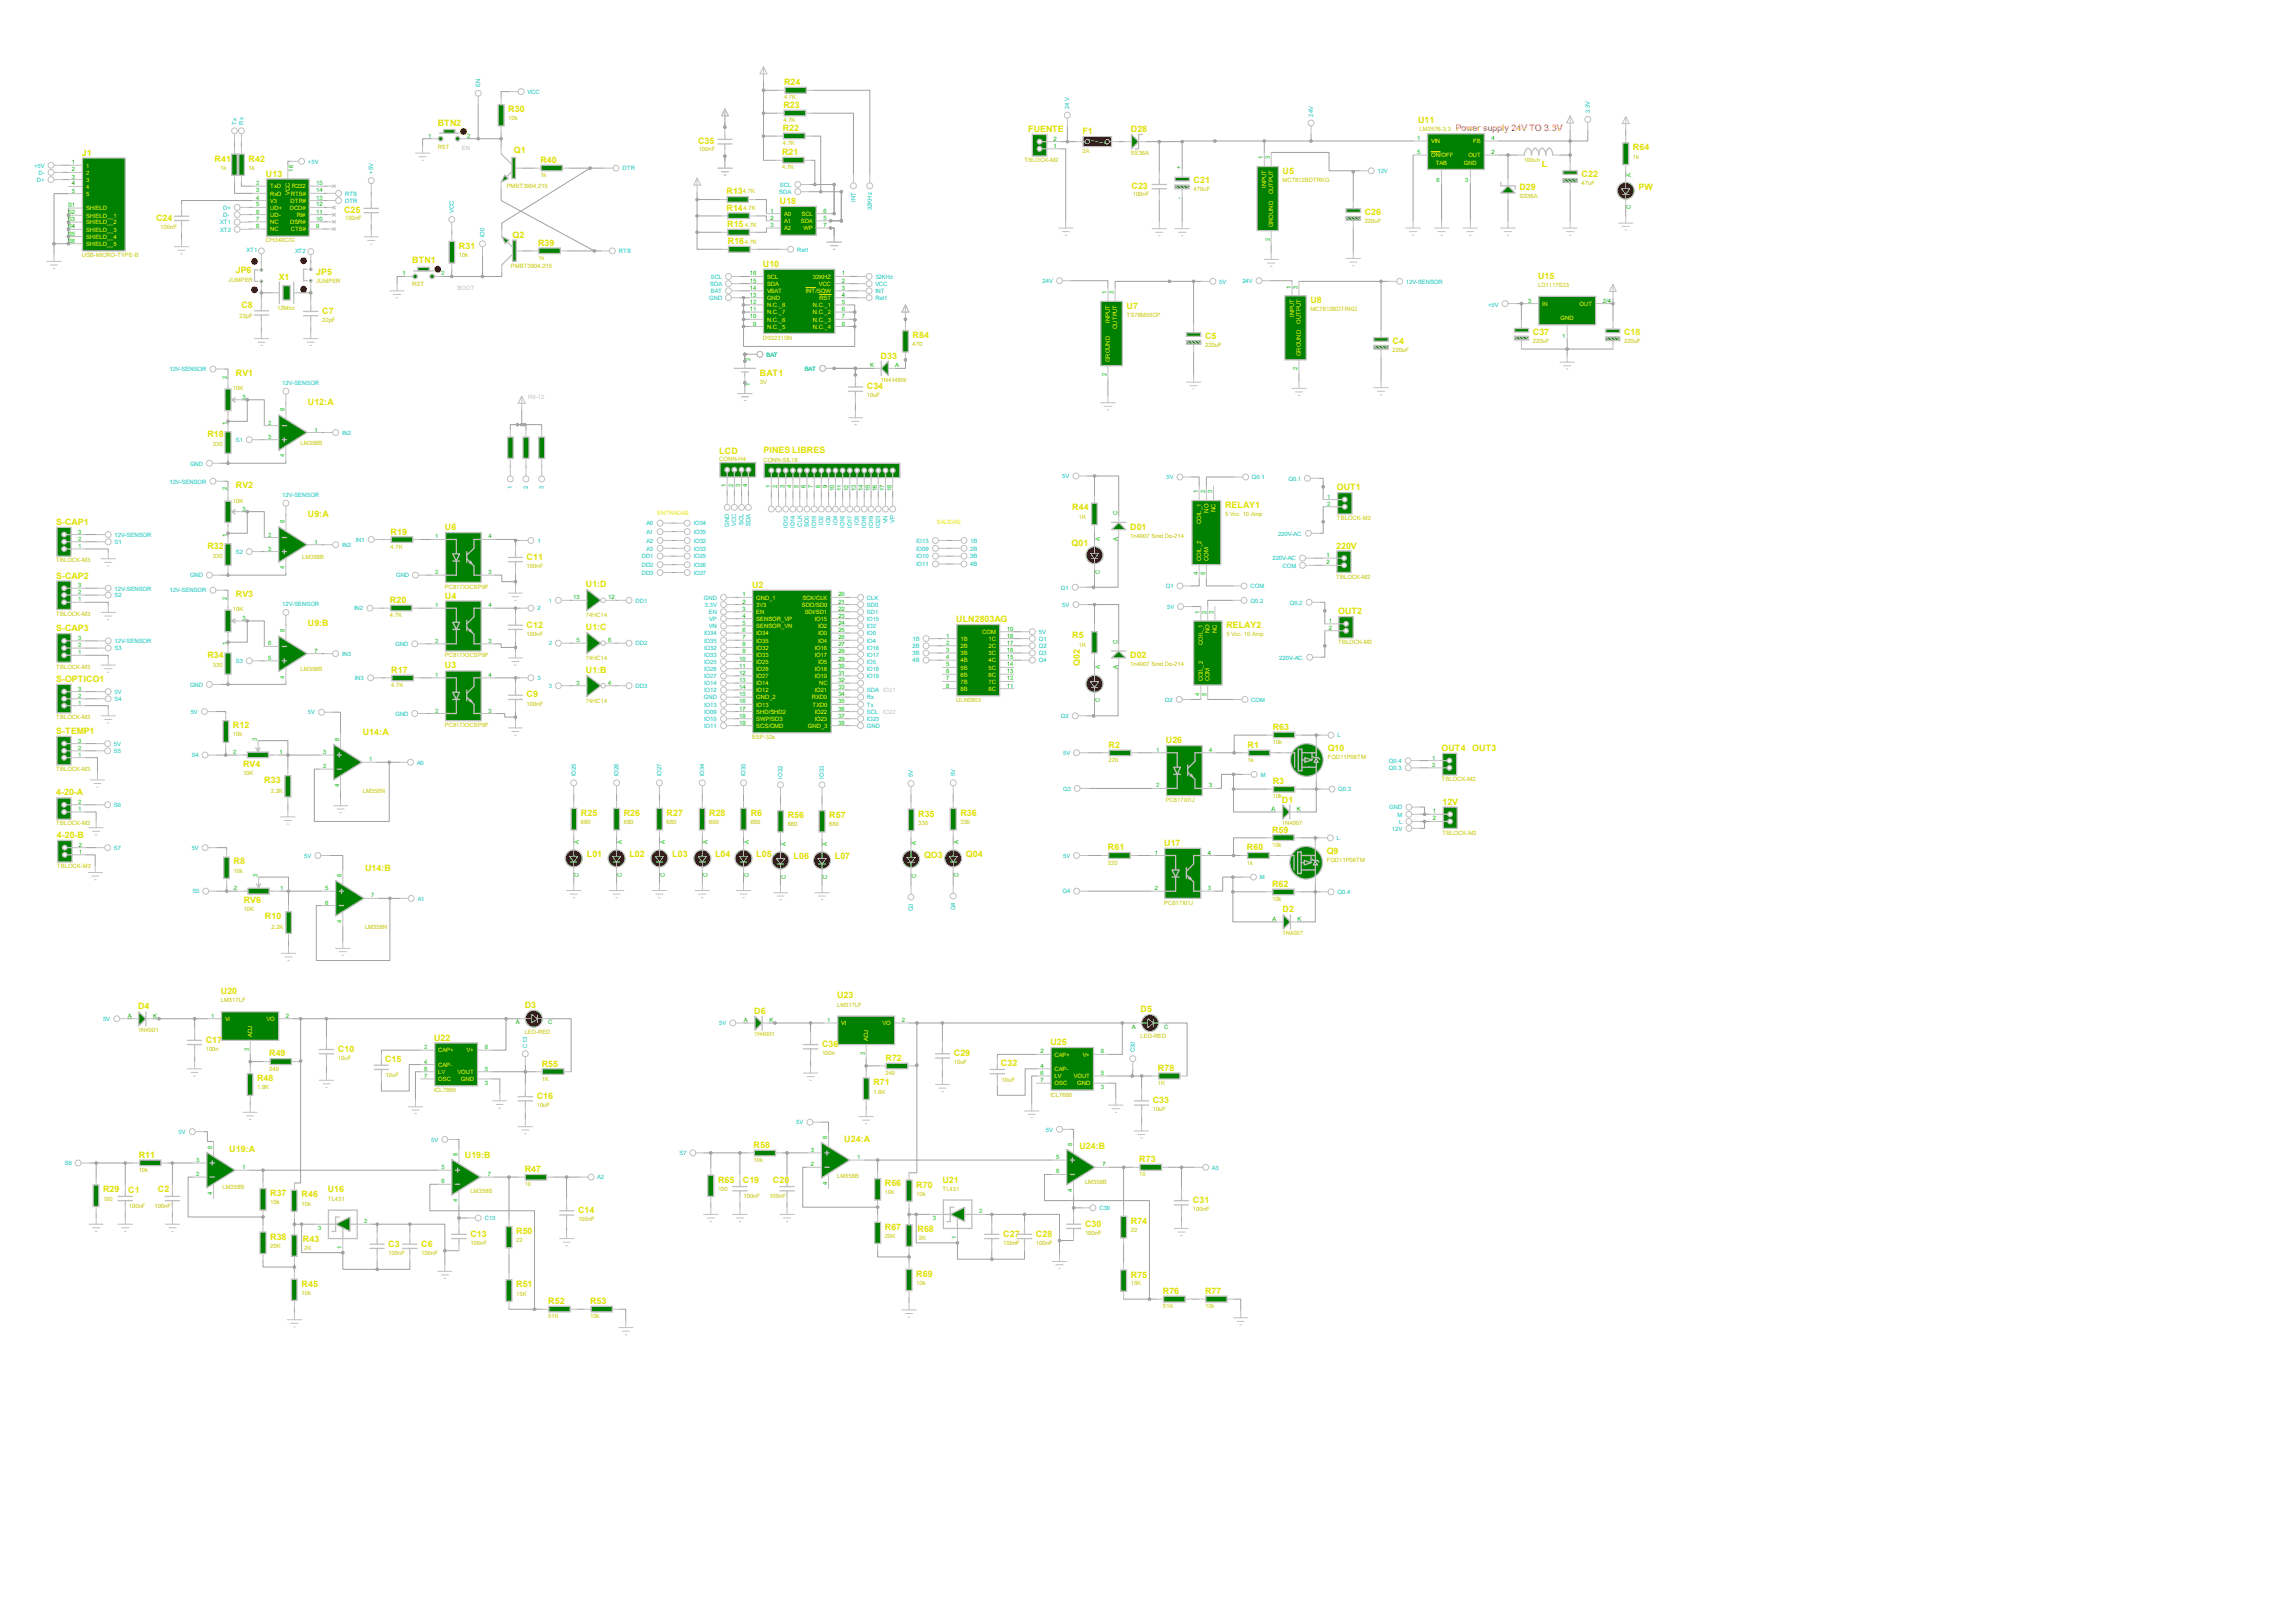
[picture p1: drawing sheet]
<svg xmlns="http://www.w3.org/2000/svg" width="297mm" height="210mm" viewBox="0 0 297 210" stroke-linecap="round" stroke-linejoin="round" font-family="sans-serif">
<defs><g id="words">
<g font-size="1.1" fill="#e0e000">
<text x="101.5" y="11">R24</text>
<text x="56.6" y="16.3">BTN2</text>
<text x="65.8" y="14.5">R30</text>
<text x="101.3" y="16.9">R22</text>
<text x="101.4" y="14">R23</text>
<text x="133.1" y="17.1">FUENTE</text>
<text x="140.1" y="17.4">F1</text>
<text x="146.3" y="17.1">D28</text>
<text x="183.5" y="15.9">U11</text>
<text x="10.6" y="20.2">J1</text>
<text x="27.8" y="20.9">R41</text>
<text x="32.2" y="20.9">R42</text>
<text x="34.4" y="22.9">U13</text>
<text x="66.5" y="19.8">Q1</text>
<text x="69.9" y="21.1">R40</text>
<text x="90.3" y="18.7">C35</text>
<text x="101.2" y="20.1">R21</text>
<text x="154.5" y="23.7">C21</text>
<text x="166" y="22.5">U5</text>
<text x="199.5" y="21.6">L</text>
<text x="204.7" y="22.9">C22</text>
<text x="211.3" y="19.5">R64</text>
<text x="20.2" y="28.6">C24</text>
<text x="44.5" y="27.6">C25</text>
<text x="94" y="25.1">R13</text>
<text x="94" y="27.3">R14</text>
<text x="94.1" y="29.4">R15</text>
<text x="100.9" y="26.4">U18</text>
<text x="146.4" y="24.5">C23</text>
<text x="176.6" y="27.8">C26</text>
<text x="196.6" y="24.6">D29</text>
<text x="212" y="24.6">PW</text>
<text x="30.5" y="35.3">JP6</text>
<text x="40.9" y="35.6">JP5</text>
<text x="53.3" y="34.1">BTN1</text>
<text x="59.4" y="32.2">R31</text>
<text x="66.3" y="30.8">Q2</text>
<text x="69.6" y="31.8">R39</text>
<text x="94.2" y="31.6">R16</text>
<text x="98.7" y="34.5">U10</text>
<text x="31.2" y="39.9">C8</text>
<text x="36.1" y="36.2">X1</text>
<text x="41.7" y="40.6">C7</text>
<text x="145.8" y="40">U7</text>
<text x="169.6" y="39.2">U8</text>
<text x="199.1" y="36.1">U15</text>
<text x="114" y="46.4">D33</text>
<text x="118.1" y="43.7">R84</text>
<text x="156" y="43.9">C5</text>
<text x="180.2" y="44.5">C4</text>
<text x="198.4" y="43.3">C37</text>
<text x="210.2" y="43.4">C18</text>
<text x="30.5" y="48.7">RV1</text>
<text x="39.8" y="52.5">U12:A</text>
<text x="98.3" y="48.6">BAT1</text>
<text x="112.2" y="50.4">C34</text>
<text x="26.8" y="56.6">R18</text>
<text x="93.1" y="58.7">LCD</text>
<text x="98.8" y="58.6">PINES LIBRES</text>
<text x="30.5" y="63.2">RV2</text>
<text x="138.8" y="66">R44</text>
<text x="158.5" y="65.7">RELAY1</text>
<text x="173" y="63.4">OUT1</text>
<text x="7.3" y="67.9">S-CAP1</text>
<text x="26.8" y="71.1">R32</text>
<text x="39.8" y="66.9">U9:A</text>
<text x="50.5" y="69.2">R19</text>
<text x="57.6" y="68.6">U6</text>
<text x="138.7" y="70.6">Q01</text>
<text x="146.3" y="68.6">D01</text>
<text x="172.9" y="71">220V</text>
<text x="7.3" y="74.9">S-CAP2</text>
<text x="30.5" y="77.3">RV3</text>
<text x="57.6" y="77.5">U4</text>
<text x="68.2" y="72.4">C11</text>
<text x="75.8" y="76">U1:D</text>
<text x="97.3" y="76.1">U2</text>
<text x="7.3" y="81.7">S-CAP3</text>
<text x="39.8" y="81.1">U9:B</text>
<text x="50.5" y="78">R20</text>
<text x="68.2" y="81.2">C12</text>
<text x="75.8" y="81.5">U1:C</text>
<text x="123.7" y="80.5">ULN2803AG</text>
<text x="138.8" y="82.6">R5</text>
<text x="158.7" y="81.3">RELAY2</text>
<text x="173.2" y="79.5">OUT2</text>
<text x="7.3" y="88.3">S-OPTICO1</text>
<text x="26.8" y="85.2">R34</text>
<text x="50.6" y="87">R17</text>
<text x="57.6" y="86.5">U3</text>
<text x="75.8" y="87">U1:B</text>
<text x="139.7" y="86.1" transform="rotate(-90 139.7 86.1)">Q02</text>
<text x="146.3" y="85.2">D02</text>
<text x="7.3" y="95">S-TEMP1</text>
<text x="30.1" y="94.2">R12</text>
<text x="46.9" y="95.1">U14:A</text>
<text x="68.2" y="90.3">C9</text>
<text x="164.7" y="94.4">R63</text>
<text x="31.5" y="99.2">RV4</text>
<text x="34.2" y="101.3">R33</text>
<text x="143.5" y="96.7">R2</text>
<text x="150.9" y="96.2">U26</text>
<text x="161.5" y="96.7">R1</text>
<text x="164.7" y="101.5">R3</text>
<text x="171.8" y="97.2">Q10</text>
<text x="186.6" y="97.2">OUT4</text>
<text x="190.5" y="97.2">OUT3</text>
<text x="7.3" y="102.9">4-20-A</text>
<text x="75.2" y="105.6">R25</text>
<text x="80.7" y="105.6">R26</text>
<text x="86.3" y="105.6">R27</text>
<text x="91.8" y="105.6">R28</text>
<text x="97.2" y="105.6">R6</text>
<text x="101.9" y="105.9">R56</text>
<text x="107.3" y="105.9">R57</text>
<text x="118.8" y="105.7">R35</text>
<text x="124.3" y="105.6">R36</text>
<text x="164.6" y="107.7">R59</text>
<text x="165.9" y="103.8">D1</text>
<text x="186.7" y="104.1">12V</text>
<text x="7.4" y="108.5">4-20-B</text>
<text x="30.2" y="111.8">R8</text>
<text x="47.2" y="112.7">U14:B</text>
<text x="75.9" y="111">L01</text>
<text x="81.4" y="111">L02</text>
<text x="87" y="111">L03</text>
<text x="92.5" y="111">L04</text>
<text x="97.9" y="111">L05</text>
<text x="102.7" y="111.2">L06</text>
<text x="108" y="111.2">L07</text>
<text x="119.6" y="111">QO3</text>
<text x="125" y="111">Q04</text>
<text x="143.4" y="110">R61</text>
<text x="150.7" y="109.5">U17</text>
<text x="161.4" y="110">R60</text>
<text x="171.7" y="110.5">Q9</text>
<text x="31.5" y="116.8">RV6</text>
<text x="34.3" y="119">R10</text>
<text x="164.6" y="114.7">R62</text>
<text x="166" y="118.1">D2</text>
<text x="17.9" y="130.6">D4</text>
<text x="28.6" y="128.7">U20</text>
<text x="67.9" y="130.4">D3</text>
<text x="97.6" y="131.1">D6</text>
<text x="108.3" y="129.2">U23</text>
<text x="147.6" y="131">D5</text>
<text x="26.6" y="134.9">C17</text>
<text x="34.8" y="136.7">R49</text>
<text x="43.7" y="136.1">C10</text>
<text x="49.8" y="137.4">C15</text>
<text x="56.2" y="134.7">U22</text>
<text x="106.4" y="135.5">C36</text>
<text x="114.6" y="137.2">R72</text>
<text x="123.4" y="136.7">C29</text>
<text x="129.5" y="138">C32</text>
<text x="135.9" y="135.2">U25</text>
<text x="33.3" y="139.9">R48</text>
<text x="69.5" y="142.2">C16</text>
<text x="70.1" y="138">R55</text>
<text x="113" y="140.5">R71</text>
<text x="149.2" y="142.8">C33</text>
<text x="149.9" y="138.6">R78</text>
<text x="17.9" y="149.8">R11</text>
<text x="29.7" y="149.1">U19:A</text>
<text x="60.2" y="149.9">U19:B</text>
<text x="97.5" y="148.5">R58</text>
<text x="109.3" y="147.8">U24:A</text>
<text x="139.7" y="148.6">U24:B</text>
<text x="13.3" y="154.3">R29</text>
<text x="16.6" y="154.4">C1</text>
<text x="20.4" y="154.3">C2</text>
<text x="35" y="154.8">R37</text>
<text x="39" y="154.9">R46</text>
<text x="42.4" y="154.3">U16</text>
<text x="67.9" y="151.6">R47</text>
<text x="92.9" y="153">R65</text>
<text x="96.1" y="153.1">C19</text>
<text x="100" y="153">C20</text>
<text x="114.5" y="153.5">R66</text>
<text x="118.6" y="153.7">R70</text>
<text x="122" y="153">U21</text>
<text x="147.4" y="150.4">R73</text>
<text x="154.4" y="155.7">C31</text>
<text x="35" y="160.4">R38</text>
<text x="39.2" y="160.7">R43</text>
<text x="50.2" y="161.3">C3</text>
<text x="54.5" y="161.3">C6</text>
<text x="60.9" y="160">C13</text>
<text x="66.8" y="159.7">R50</text>
<text x="74.8" y="157">C14</text>
<text x="114.5" y="159.1">R67</text>
<text x="118.7" y="159.4">R68</text>
<text x="129.8" y="160">C27</text>
<text x="134.1" y="160">C28</text>
<text x="140.4" y="158.7">C30</text>
<text x="146.3" y="158.4">R74</text>
<text x="39" y="166.5">R45</text>
<text x="66.8" y="166.6">R51</text>
<text x="118.6" y="165.2">R69</text>
<text x="146.3" y="165.3">R75</text>
<text x="150.5" y="167.4">R76</text>
<text x="156" y="167.4">R77</text>
<text x="71" y="168.7">R52</text>
<text x="76.4" y="168.7">R53</text>
</g>
<text font-size="1.1" fill="#f00" x="188.4" y="16.9">Power supply 24V TO 3.3V</text>
<g font-size=".8" fill="#00c0c0">
<text x="62.1" y="11.2" transform="rotate(-90 62.1 11.2)">EN</text>
<text x="30.6" y="16.1" transform="rotate(-90 30.6 16.1)">Tx</text>
<text x="31.5" y="16.1" transform="rotate(-90 31.5 16.1)">Rx</text>
<text x="68.3" y="12.1">VCC</text>
<text x="138.4" y="14.1" transform="rotate(-90 138.4 14.1)">24.V</text>
<text x="169.9" y="15.1" transform="rotate(-90 169.9 15.1)">24V</text>
<text x="205.7" y="14.6" transform="rotate(-90 205.7 14.6)">3.3V</text>
<text x="4.4" y="21.7">+5V</text>
<text x="4.8" y="23.5">D+</text>
<text x="5" y="22.6">D-</text>
<text x="39.8" y="21.2">+5V</text>
<text x="48.3" y="22.5" transform="rotate(-90 48.3 22.5)">+5V</text>
<text x="80.6" y="22.1">DTR</text>
<text x="178.3" y="22.4">12V</text>
<text x="28.5" y="29">XT1</text>
<text x="28.5" y="30">XT2</text>
<text x="28.9" y="27.1">D+</text>
<text x="28.9" y="28.1">D-</text>
<text x="44.7" y="26.2">DTR</text>
<text x="44.7" y="25.3">RTS</text>
<text x="58.7" y="27.6" transform="rotate(-90 58.7 27.6)">VCC</text>
<text x="100.8" y="25.1">SDA</text>
<text x="100.9" y="24.2">SCL</text>
<text x="110.7" y="26.1" transform="rotate(-90 110.7 26.1)">INT</text>
<text x="112.8" y="27.2" transform="rotate(-90 112.8 27.2)">32KHz</text>
<text x="31.9" y="32.6">XT1</text>
<text x="38.2" y="32.8">XT2</text>
<text x="62.7" y="30.7" transform="rotate(-90 62.7 30.7)">IO0</text>
<text x="80.1" y="32.8">RTS</text>
<text x="103.2" y="32.6">Rst1</text>
<text x="91.8" y="38.8">GND</text>
<text x="91.9" y="37">SDA</text>
<text x="92" y="36.1">SCL</text>
<text x="92" y="37.9">BAT</text>
<text x="113.3" y="36.1">32KHz</text>
<text x="113.3" y="37">VCC</text>
<text x="113.3" y="37.9">INT</text>
<text x="113.3" y="38.8">Rst1</text>
<text x="134.9" y="36.6">24V</text>
<text x="157.8" y="36.7">5V</text>
<text x="160.8" y="36.6">24V</text>
<text x="181.9" y="36.7">12V-SENSOR</text>
<text x="192.6" y="39.7">+5V</text>
<text x="99.2" y="46.1">BAT</text>
<text x="104.1" y="48">BAT</text>
<text x="21.9" y="48">12V-SENSOR</text>
<text x="36.5" y="49.8">12V-SENSOR</text>
<text x="30.5" y="57.2">S1</text>
<text x="44.3" y="56.3">IN2</text>
<text x="21.9" y="62.6">12V-SENSOR</text>
<text x="24.6" y="60.2">GND</text>
<text x="36.5" y="64.3">12V-SENSOR</text>
<text x="66.3" y="63.2" transform="rotate(-90 66.3 63.2)">1</text>
<text x="68.3" y="63.2" transform="rotate(-90 68.3 63.2)">2</text>
<text x="70.4" y="63.2" transform="rotate(-90 70.4 63.2)">3</text>
<text x="137.5" y="61.9">5V</text>
<text x="151" y="62">5V</text>
<text x="162" y="62">Q0.1</text>
<text x="166.8" y="62.2">Q0.1</text>
<text x="14.8" y="69.5">12V-SENSOR</text>
<text x="14.8" y="70.4">S1</text>
<text x="30.5" y="71.7">S2</text>
<text x="44.3" y="70.8">IN2</text>
<text x="46.1" y="70.1">IN1</text>
<text x="69.6" y="70.2">1</text>
<text x="83.7" y="68">A0</text>
<text x="83.7" y="69.1">A1</text>
<text x="83.7" y="70.2">A2</text>
<text x="83.7" y="71.2">A3</text>
<text x="89.8" y="68">IO34</text>
<text x="89.8" y="69.1">IO35</text>
<text x="89.8" y="70.2">IO32</text>
<text x="89.8" y="71.2">IO33</text>
<text x="94.4" y="68.2" transform="rotate(-90 94.4 68.2)">GND</text>
<text x="95.3" y="68.1" transform="rotate(-90 95.3 68.1)">VCC</text>
<text x="96.2" y="68" transform="rotate(-90 96.2 68)">SCL</text>
<text x="97.1" y="68.1" transform="rotate(-90 97.1 68.1)">SDA</text>
<text x="101.9" y="68.3" transform="rotate(-90 101.9 68.3)">IO12</text>
<text x="102.9" y="68.3" transform="rotate(-90 102.9 68.3)">IO14</text>
<text x="103.8" y="68.2" transform="rotate(-90 103.8 68.2)">CLK</text>
<text x="104.7" y="68.2" transform="rotate(-90 104.7 68.2)">SD0</text>
<text x="105.6" y="68.3" transform="rotate(-90 105.6 68.3)">IO15</text>
<text x="106.6" y="67.9" transform="rotate(-90 106.6 67.9)">IO2</text>
<text x="107.5" y="67.9" transform="rotate(-90 107.5 67.9)">IO0</text>
<text x="108.4" y="67.9" transform="rotate(-90 108.4 67.9)">IO4</text>
<text x="109.3" y="68.3" transform="rotate(-90 109.3 68.3)">IO16</text>
<text x="110.2" y="68.3" transform="rotate(-90 110.2 68.3)">IO17</text>
<text x="111.2" y="67.9" transform="rotate(-90 111.2 67.9)">IO5</text>
<text x="112.1" y="68.3" transform="rotate(-90 112.1 68.3)">IO18</text>
<text x="113" y="68.3" transform="rotate(-90 113 68.3)">IO19</text>
<text x="113.9" y="68.3" transform="rotate(-90 113.9 68.3)">IO23</text>
<text x="114.8" y="67.7" transform="rotate(-90 114.8 67.7)">VN</text>
<text x="115.8" y="67.7" transform="rotate(-90 115.8 67.7)">VP</text>
<text x="118.6" y="70.2">IO13</text>
<text x="118.6" y="71.2">IO09</text>
<text x="125.6" y="70.2">1B</text>
<text x="125.6" y="71.2">2B</text>
<text x="165.4" y="69.3">220V-AC</text>
<text x="14.8" y="76.4">12V-SENSOR</text>
<text x="14.8" y="77.3">S2</text>
<text x="21.9" y="76.7">12V-SENSOR</text>
<text x="24.6" y="74.7">GND</text>
<text x="51.3" y="74.7">GND</text>
<text x="71" y="78">1</text>
<text x="82.3" y="78">DD1</text>
<text x="83.1" y="72.3">DD1</text>
<text x="83.1" y="73.4">DD2</text>
<text x="83.1" y="74.4">DD3</text>
<text x="89.8" y="72.3">IO25</text>
<text x="89.8" y="73.4">IO26</text>
<text x="89.8" y="74.4">IO27</text>
<text x="91.1" y="77.6">GND</text>
<text x="112.2" y="77.6">CLK</text>
<text x="118.6" y="72.3">IO10</text>
<text x="118.6" y="73.3">IO11</text>
<text x="125.6" y="72.3">3B</text>
<text x="125.6" y="73.3">4B</text>
<text x="137.3" y="76.3">Q1</text>
<text x="150.9" y="76.1">Q1</text>
<text x="161.8" y="76.1">COM</text>
<text x="161.8" y="78">Q0.2</text>
<text x="164.7" y="72.5">220V-AC</text>
<text x="166" y="73.4">COM</text>
<text x="14.8" y="83.2">12V-SENSOR</text>
<text x="36.5" y="78.4">12V-SENSOR</text>
<text x="45.8" y="79">IN2</text>
<text x="51.2" y="83.6">GND</text>
<text x="69.6" y="79">2</text>
<text x="71" y="83.5">2</text>
<text x="82.3" y="83.5">DD2</text>
<text x="91.1" y="82.2">IO34</text>
<text x="91.1" y="83.1">IO35</text>
<text x="91.2" y="78.5">3.3V</text>
<text x="91.7" y="79.5">EN</text>
<text x="91.7" y="81.3">VN</text>
<text x="91.8" y="80.3">VP</text>
<text x="112.2" y="83.1">IO4</text>
<text x="112.2" y="82.2">IO0</text>
<text x="112.2" y="81.3">IO2</text>
<text x="112.2" y="80.3">IO15</text>
<text x="112.2" y="79.5">SD1</text>
<text x="112.2" y="78.5">SD0</text>
<text x="118.1" y="82.9">1B</text>
<text x="118.1" y="83.9">2B</text>
<text x="134.5" y="82">5V</text>
<text x="134.5" y="82.9">Q1</text>
<text x="134.5" y="83.9">Q2</text>
<text x="137.5" y="78.5">5V</text>
<text x="151" y="78.8">5V</text>
<text x="166.9" y="78.2">Q0.2</text>
<text x="14.8" y="84.2">S3</text>
<text x="14.8" y="89.8">5V</text>
<text x="24.6" y="88.9">GND</text>
<text x="30.5" y="85.8">S3</text>
<text x="44.3" y="84.9">IN3</text>
<text x="45.9" y="88">IN3</text>
<text x="69.6" y="88">3</text>
<text x="71" y="89">3</text>
<text x="82.3" y="89">DD3</text>
<text x="91.1" y="84.1">IO32</text>
<text x="91.1" y="85">IO33</text>
<text x="91.1" y="85.9">IO25</text>
<text x="91.1" y="86.8">IO26</text>
<text x="91.1" y="87.8">IO27</text>
<text x="91.1" y="88.7">IO14</text>
<text x="91.1" y="89.6">IO12</text>
<text x="112.2" y="89.6">SDA</text>
<text x="112.2" y="87.8">IO19</text>
<text x="112.2" y="86.8">IO18</text>
<text x="112.2" y="85.9">IO5</text>
<text x="112.2" y="85">IO17</text>
<text x="112.2" y="84.1">IO16</text>
<text x="118.1" y="84.8">3B</text>
<text x="118.1" y="85.7">4B</text>
<text x="134.5" y="84.8">Q3</text>
<text x="134.5" y="85.7">Q4</text>
<text x="165.6" y="85.3">220V-AC</text>
<text x="14.8" y="90.7">S4</text>
<text x="24.7" y="92.4">5V</text>
<text x="39.8" y="92.5">5V</text>
<text x="51.2" y="92.6">GND</text>
<text x="91.1" y="90.5">GND</text>
<text x="91.1" y="91.4">IO13</text>
<text x="91.1" y="92.4">IO09</text>
<text x="91.1" y="93.3">IO10</text>
<text x="91.1" y="94.2">IO11</text>
<text x="112.2" y="94.2">GND</text>
<text x="112.2" y="93.3">IO23</text>
<text x="112.2" y="92.4">SCL</text>
<text x="112.2" y="91.4">Tx</text>
<text x="112.2" y="90.5">Rx</text>
<text x="137.3" y="92.9">Q2</text>
<text x="150.7" y="90.8">Q2</text>
<text x="161.9" y="90.8">COM</text>
<text x="173.1" y="95.4">L</text>
<text x="14.7" y="96.5">5V</text>
<text x="14.7" y="97.5">S5</text>
<text x="24.8" y="98">S4</text>
<text x="54" y="98.9">A0</text>
<text x="74.5" y="100.5" transform="rotate(-90 74.5 100.5)">IO25</text>
<text x="80.1" y="100.5" transform="rotate(-90 80.1 100.5)">IO26</text>
<text x="85.6" y="100.5" transform="rotate(-90 85.6 100.5)">IO27</text>
<text x="91.1" y="100.5" transform="rotate(-90 91.1 100.5)">IO34</text>
<text x="96.5" y="100.5" transform="rotate(-90 96.5 100.5)">IO35</text>
<text x="101.3" y="100.8" transform="rotate(-90 101.3 100.8)">IO32</text>
<text x="106.6" y="100.8" transform="rotate(-90 106.6 100.8)">IO33</text>
<text x="118.2" y="100.5" transform="rotate(-90 118.2 100.5)">5V</text>
<text x="123.6" y="100.5" transform="rotate(-90 123.6 100.5)">5V</text>
<text x="137.6" y="97.7">5V</text>
<text x="163.2" y="100.5">M</text>
<text x="179.7" y="98.7">Q0.4</text>
<text x="179.7" y="99.7">Q0.3</text>
<text x="14.7" y="104.4">S6</text>
<text x="137.6" y="102.3">Q3</text>
<text x="173.2" y="102.4">Q0.3</text>
<text x="179.8" y="104.7">GND</text>
<text x="180.1" y="107.5">12V</text>
<text x="180.8" y="105.7">M</text>
<text x="181.1" y="106.6">L</text>
<text x="14.7" y="110">S7</text>
<text x="24.8" y="110">5V</text>
<text x="39.4" y="111">5V</text>
<text x="137.6" y="111">5V</text>
<text x="163" y="113.8">M</text>
<text x="173" y="108.7">L</text>
<text x="24.9" y="115.6">S5</text>
<text x="54.1" y="116.5">A1</text>
<text x="118.2" y="117.9" transform="rotate(-90 118.2 117.9)">Q3</text>
<text x="123.6" y="117.8" transform="rotate(-90 123.6 117.8)">Q4</text>
<text x="137.5" y="115.6">Q4</text>
<text x="173.1" y="115.7">Q0.4</text>
<text x="13.3" y="132.1">5V</text>
<text x="68.2" y="135.6" transform="rotate(-90 68.2 135.6)">C13</text>
<text x="93.1" y="132.7">5V</text>
<text x="146.9" y="136.2" transform="rotate(-90 146.9 136.2)">C30</text>
<text x="23.1" y="146.7">5V</text>
<text x="55.8" y="147.7">5V</text>
<text x="87.9" y="149.5">S7</text>
<text x="103" y="145.5">5V</text>
<text x="135.3" y="146.4">5V</text>
<text x="8.4" y="150.8">S6</text>
<text x="77.3" y="152.6">A2</text>
<text x="156.8" y="151.3">A3</text>
<text x="62.7" y="157.9">C13</text>
<text x="142.3" y="156.6">C30</text>
</g>
<g font-size=".8" fill="#00c000">
<text x="55.4" y="17.8">1</text>
<text x="60.5" y="17.8">2</text>
<text x="9.3" y="21.3">1</text>
<text x="9.3" y="22.2">2</text>
<text x="9.3" y="23.1">3</text>
<text x="33.1" y="24">2</text>
<text x="37.9" y="22.2" transform="rotate(-90 37.9 22.2)">16</text>
<text x="40.9" y="24">15</text>
<text x="136.4" y="19.1">1</text>
<text x="136.4" y="18.2">2</text>
<text x="152.8" y="21.8" transform="rotate(-90 152.8 21.8)">+</text>
<text x="163.4" y="20.6" transform="rotate(-90 163.4 20.6)">1</text>
<text x="164.3" y="20.6" transform="rotate(-90 164.3 20.6)">3</text>
<text x="183.4" y="18.1">1</text>
<text x="183.4" y="19.9">5</text>
<text x="185.9" y="23.6">6</text>
<text x="189.6" y="23.6">3</text>
<text x="193" y="18.1">4</text>
<text x="193" y="19.9">2</text>
<text x="211.1" y="22.9" transform="rotate(-90 211.1 22.9)">A</text>
<text x="8.8" y="26.8">S1</text>
<text x="8.8" y="27.7">S2</text>
<text x="8.8" y="28.6">S3</text>
<text x="8.8" y="29.5">S4</text>
<text x="9.3" y="24">4</text>
<text x="9.3" y="24.9">5</text>
<text x="33.1" y="24.9">3</text>
<text x="33.1" y="25.8">4</text>
<text x="33.1" y="26.7">5</text>
<text x="33.1" y="27.6">6</text>
<text x="33.1" y="28.6">7</text>
<text x="33.1" y="29.5">8</text>
<text x="40.9" y="24.9">14</text>
<text x="40.9" y="25.8">13</text>
<text x="40.9" y="26.7">12</text>
<text x="40.9" y="27.6">11</text>
<text x="40.9" y="28.6">10</text>
<text x="40.9" y="29.5">9</text>
<text x="99.7" y="28.4">2</text>
<text x="99.7" y="27.5">1</text>
<text x="99.7" y="29.4">3</text>
<text x="106.6" y="27.5">6</text>
<text x="106.6" y="28.4">5</text>
<text x="106.6" y="29.4">7</text>
<text x="152.8" y="25.8" transform="rotate(-90 152.8 25.8)">-</text>
<text x="211.1" y="27.1" transform="rotate(-90 211.1 27.1)">C</text>
<text x="8.8" y="30.5">S5</text>
<text x="8.8" y="31.4">S6</text>
<text x="52.1" y="35.6">1</text>
<text x="57.1" y="35.6">2</text>
<text x="97" y="35.6">16</text>
<text x="109" y="35.6">1</text>
<text x="164.3" y="31.2" transform="rotate(-90 164.3 31.2)">2</text>
<text x="97" y="36.6">15</text>
<text x="97" y="37.5">14</text>
<text x="97" y="38.4">13</text>
<text x="97" y="39.3">12</text>
<text x="97" y="40.3">11</text>
<text x="97" y="41.2">10</text>
<text x="109" y="36.6">2</text>
<text x="109" y="37.5">3</text>
<text x="109" y="38.4">4</text>
<text x="109" y="39.3">5</text>
<text x="109" y="40.3">6</text>
<text x="109" y="41.2">7</text>
<text x="143.2" y="38.1" transform="rotate(-90 143.2 38.1)">1</text>
<text x="144.1" y="38.1" transform="rotate(-90 144.1 38.1)">3</text>
<text x="167" y="37.3" transform="rotate(-90 167 37.3)">1</text>
<text x="167.9" y="37.3" transform="rotate(-90 167.9 37.3)">3</text>
<text x="197.8" y="39.2">3</text>
<text x="207.4" y="39.2">2/4</text>
<text x="97.1" y="46.7" transform="rotate(-90 97.1 46.7)">2</text>
<text x="97.5" y="42.1">9</text>
<text x="109" y="42.1">8</text>
<text x="112.6" y="47.5">K</text>
<text x="115.9" y="47.5">A</text>
<text x="167.9" y="47.9" transform="rotate(-90 167.9 47.9)">2</text>
<text x="202.2" y="43.7">1</text>
<text x="29.3" y="49" transform="rotate(-90 29.3 49)">2</text>
<text x="31.4" y="51.6">3</text>
<text x="36.8" y="53.2" transform="rotate(-90 36.8 53.2)">8</text>
<text x="97.1" y="50" transform="rotate(-90 97.1 50)">1</text>
<text x="143.2" y="48.6" transform="rotate(-90 143.2 48.6)">2</text>
<text x="29.3" y="55" transform="rotate(-90 29.3 55)">1</text>
<text x="34.7" y="56.8">3</text>
<text x="34.7" y="54.9">2</text>
<text x="36.8" y="59.2" transform="rotate(-90 36.8 59.2)">4</text>
<text x="40.7" y="55.8">1</text>
<text x="29.3" y="63.5" transform="rotate(-90 29.3 63.5)">2</text>
<text x="93.9" y="63" transform="rotate(-90 93.9 63)">1</text>
<text x="94.9" y="63" transform="rotate(-90 94.9 63)">2</text>
<text x="95.8" y="63" transform="rotate(-90 95.8 63)">3</text>
<text x="96.7" y="63" transform="rotate(-90 96.7 63)">4</text>
<text x="99.7" y="63.2" transform="rotate(-90 99.7 63.2)">1</text>
<text x="100.6" y="63.2" transform="rotate(-90 100.6 63.2)">2</text>
<text x="101.5" y="63.2" transform="rotate(-90 101.5 63.2)">3</text>
<text x="102.4" y="63.2" transform="rotate(-90 102.4 63.2)">4</text>
<text x="103.3" y="63.2" transform="rotate(-90 103.3 63.2)">5</text>
<text x="104.3" y="63.2" transform="rotate(-90 104.3 63.2)">6</text>
<text x="105.2" y="63.2" transform="rotate(-90 105.2 63.2)">7</text>
<text x="106.1" y="63.2" transform="rotate(-90 106.1 63.2)">8</text>
<text x="107.1" y="63.2" transform="rotate(-90 107.1 63.2)">9</text>
<text x="107.9" y="63.6" transform="rotate(-90 107.9 63.6)">10</text>
<text x="108.9" y="63.5" transform="rotate(-90 108.9 63.5)">11</text>
<text x="109.8" y="63.6" transform="rotate(-90 109.8 63.6)">12</text>
<text x="110.7" y="63.6" transform="rotate(-90 110.7 63.6)">13</text>
<text x="111.7" y="63.6" transform="rotate(-90 111.7 63.6)">14</text>
<text x="112.6" y="63.6" transform="rotate(-90 112.6 63.6)">15</text>
<text x="113.5" y="63.6" transform="rotate(-90 113.5 63.6)">16</text>
<text x="114.4" y="63.6" transform="rotate(-90 114.4 63.6)">17</text>
<text x="115.4" y="63.6" transform="rotate(-90 115.4 63.6)">18</text>
<text x="155" y="63.8" transform="rotate(-90 155 63.8)">1</text>
<text x="156" y="63.8" transform="rotate(-90 156 63.8)">2</text>
<text x="156.9" y="63.8" transform="rotate(-90 156.9 63.8)">3</text>
<text x="171.7" y="64.5">1</text>
<text x="171.7" y="65.4">2</text>
<text x="10.1" y="70.9">1</text>
<text x="10.1" y="70">2</text>
<text x="10.1" y="69">3</text>
<text x="29.3" y="69.4" transform="rotate(-90 29.3 69.4)">1</text>
<text x="31.4" y="66.1">3</text>
<text x="34.7" y="71.2">3</text>
<text x="34.7" y="69.4">2</text>
<text x="36.8" y="67.7" transform="rotate(-90 36.8 67.7)">8</text>
<text x="40.7" y="70.4">1</text>
<text x="56.3" y="69.7">1</text>
<text x="63.2" y="69.7">4</text>
<text x="142.3" y="70" transform="rotate(-90 142.3 70)">A</text>
<text x="144.6" y="70" transform="rotate(-90 144.6 70)">A</text>
<text x="144.6" y="66.7" transform="rotate(-90 144.6 66.7)">C</text>
<text x="10.1" y="77.8">1</text>
<text x="10.1" y="76.9">2</text>
<text x="10.1" y="76">3</text>
<text x="29.3" y="77.6" transform="rotate(-90 29.3 77.6)">2</text>
<text x="36.8" y="73.7" transform="rotate(-90 36.8 73.7)">4</text>
<text x="56.3" y="74.3">2</text>
<text x="63.2" y="74.3">3</text>
<text x="74.2" y="77.6">13</text>
<text x="78.7" y="77.6">12</text>
<text x="96.1" y="77.2">1</text>
<text x="108.5" y="77.2">20</text>
<text x="142.3" y="74.3" transform="rotate(-90 142.3 74.3)">C</text>
<text x="155" y="74.4" transform="rotate(-90 155 74.4)">4</text>
<text x="156" y="74.4" transform="rotate(-90 156 74.4)">5</text>
<text x="171.7" y="72.1">1</text>
<text x="171.7" y="73">2</text>
<text x="10.1" y="83.7">2</text>
<text x="10.1" y="82.8">3</text>
<text x="29.3" y="83.5" transform="rotate(-90 29.3 83.5)">1</text>
<text x="31.4" y="80.2">3</text>
<text x="34.7" y="83.5">6</text>
<text x="36.8" y="81.8" transform="rotate(-90 36.8 81.8)">8</text>
<text x="56.3" y="78.6">1</text>
<text x="56.3" y="83.2">2</text>
<text x="63.2" y="83.2">3</text>
<text x="63.2" y="78.6">4</text>
<text x="74.6" y="83.1">5</text>
<text x="78.7" y="83.1">6</text>
<text x="96.1" y="78.1">2</text>
<text x="96.1" y="79">3</text>
<text x="96.1" y="79.9">4</text>
<text x="96.1" y="80.9">5</text>
<text x="96.1" y="81.8">6</text>
<text x="96.1" y="82.7">7</text>
<text x="96.1" y="83.7">8</text>
<text x="108.5" y="78.1">21</text>
<text x="108.5" y="79">22</text>
<text x="108.5" y="79.9">23</text>
<text x="108.5" y="80.9">24</text>
<text x="108.5" y="81.8">25</text>
<text x="108.5" y="82.7">26</text>
<text x="108.5" y="83.7">27</text>
<text x="122.5" y="82.5">1</text>
<text x="122.5" y="83.4">2</text>
<text x="130.3" y="82.5">18</text>
<text x="130.3" y="83.4">17</text>
<text x="130.3" y="81.6">10</text>
<text x="144.6" y="83.3" transform="rotate(-90 144.6 83.3)">C</text>
<text x="155.2" y="79.4" transform="rotate(-90 155.2 79.4)">1</text>
<text x="156.1" y="79.4" transform="rotate(-90 156.1 79.4)">2</text>
<text x="157.1" y="79.4" transform="rotate(-90 157.1 79.4)">3</text>
<text x="172" y="80.6">1</text>
<text x="172" y="81.5">2</text>
<text x="10.1" y="84.7">1</text>
<text x="10.1" y="89.4">3</text>
<text x="34.7" y="85.4">5</text>
<text x="36.8" y="87.8" transform="rotate(-90 36.8 87.8)">4</text>
<text x="40.7" y="84.5">7</text>
<text x="56.3" y="87.6">1</text>
<text x="63.2" y="87.6">4</text>
<text x="74.6" y="88.6">3</text>
<text x="78.7" y="88.6">4</text>
<text x="95.7" y="85.5">10</text>
<text x="95.7" y="86.4">11</text>
<text x="95.7" y="87.3">12</text>
<text x="95.7" y="88.3">13</text>
<text x="95.7" y="89.2">14</text>
<text x="96.1" y="84.5">9</text>
<text x="108.5" y="84.5">28</text>
<text x="108.5" y="85.5">29</text>
<text x="108.5" y="86.4">30</text>
<text x="108.5" y="87.3">31</text>
<text x="108.5" y="88.3">32</text>
<text x="108.5" y="89.2">33</text>
<text x="122.5" y="84.4">3</text>
<text x="122.5" y="85.3">4</text>
<text x="122.5" y="86.2">5</text>
<text x="122.5" y="87.1">6</text>
<text x="122.5" y="88.1">7</text>
<text x="122.5" y="89">8</text>
<text x="130.3" y="84.4">16</text>
<text x="130.3" y="85.3">15</text>
<text x="130.3" y="86.2">14</text>
<text x="130.3" y="87.1">13</text>
<text x="130.3" y="88.1">12</text>
<text x="130.3" y="89">11</text>
<text x="142.3" y="86.6" transform="rotate(-90 142.3 86.6)">A</text>
<text x="144.6" y="86.6" transform="rotate(-90 144.6 86.6)">A</text>
<text x="10.1" y="91.2">1</text>
<text x="10.1" y="90.3">2</text>
<text x="33.2" y="95.8" transform="rotate(-90 33.2 95.8)">3</text>
<text x="43.9" y="95.8" transform="rotate(-90 43.9 95.8)">8</text>
<text x="56.3" y="92.2">2</text>
<text x="63.2" y="92.2">3</text>
<text x="95.7" y="90.1">15</text>
<text x="95.7" y="91">16</text>
<text x="95.7" y="91.9">17</text>
<text x="95.7" y="92.9">18</text>
<text x="95.7" y="93.8">19</text>
<text x="108.5" y="90.1">34</text>
<text x="108.5" y="91">35</text>
<text x="108.5" y="91.9">36</text>
<text x="108.5" y="92.9">37</text>
<text x="108.5" y="93.8">38</text>
<text x="142.3" y="90.9" transform="rotate(-90 142.3 90.9)">C</text>
<text x="155.2" y="90" transform="rotate(-90 155.2 90)">4</text>
<text x="156.1" y="90" transform="rotate(-90 156.1 90)">5</text>
<text x="10.1" y="97.9">1</text>
<text x="10.1" y="97">2</text>
<text x="10.1" y="96.1">3</text>
<text x="30.2" y="97.6">2</text>
<text x="36.2" y="97.6">1</text>
<text x="41.8" y="97.6">3</text>
<text x="41.8" y="99.4">2</text>
<text x="43.9" y="101.8" transform="rotate(-90 43.9 101.8)">4</text>
<text x="47.8" y="98.5">1</text>
<text x="149.6" y="97.3">1</text>
<text x="149.6" y="101.9">2</text>
<text x="156.5" y="101.9">3</text>
<text x="156.5" y="97.3">4</text>
<text x="185.3" y="98.3">1</text>
<text x="185.3" y="99.2">2</text>
<text x="10.1" y="104.9">1</text>
<text x="10.1" y="104">2</text>
<text x="164.5" y="104.9">A</text>
<text x="167.9" y="104.9">K</text>
<text x="185.4" y="105.2">1</text>
<text x="185.4" y="106.2">2</text>
<text x="10.2" y="110.5">1</text>
<text x="10.2" y="109.6">2</text>
<text x="33.3" y="113.5" transform="rotate(-90 33.3 113.5)">3</text>
<text x="44.2" y="113.5" transform="rotate(-90 44.2 113.5)">8</text>
<text x="74.9" y="113.5" transform="rotate(-90 74.9 113.5)">C</text>
<text x="74.9" y="109.2" transform="rotate(-90 74.9 109.2)">A</text>
<text x="80.5" y="113.5" transform="rotate(-90 80.5 113.5)">C</text>
<text x="80.5" y="109.2" transform="rotate(-90 80.5 109.2)">A</text>
<text x="86" y="113.5" transform="rotate(-90 86 113.5)">C</text>
<text x="86" y="109.2" transform="rotate(-90 86 109.2)">A</text>
<text x="91.6" y="113.5" transform="rotate(-90 91.6 113.5)">C</text>
<text x="91.6" y="109.2" transform="rotate(-90 91.6 109.2)">A</text>
<text x="96.9" y="113.5" transform="rotate(-90 96.9 113.5)">C</text>
<text x="96.9" y="109.2" transform="rotate(-90 96.9 109.2)">A</text>
<text x="101.7" y="113.8" transform="rotate(-90 101.7 113.8)">C</text>
<text x="101.7" y="109.5" transform="rotate(-90 101.7 109.5)">A</text>
<text x="107.1" y="113.8" transform="rotate(-90 107.1 113.8)">C</text>
<text x="107.1" y="109.5" transform="rotate(-90 107.1 109.5)">A</text>
<text x="118.6" y="113.6" transform="rotate(-90 118.6 113.6)">C</text>
<text x="118.6" y="109.3" transform="rotate(-90 118.6 109.3)">A</text>
<text x="124" y="113.5" transform="rotate(-90 124 113.5)">C</text>
<text x="124" y="109.2" transform="rotate(-90 124 109.2)">A</text>
<text x="149.4" y="110.6">1</text>
<text x="156.3" y="110.6">4</text>
<text x="30.3" y="115.2">2</text>
<text x="36.2" y="115.2">1</text>
<text x="42.1" y="115.2">5</text>
<text x="42.1" y="117.1">6</text>
<text x="44.2" y="119.4" transform="rotate(-90 44.2 119.4)">4</text>
<text x="48" y="116.1">7</text>
<text x="149.4" y="115.2">2</text>
<text x="156.3" y="115.2">3</text>
<text x="164.7" y="119.2">A</text>
<text x="167.9" y="119.2">K</text>
<text x="16.6" y="131.7">A</text>
<text x="19.8" y="131.7">K</text>
<text x="27.3" y="131.7">1</text>
<text x="37" y="131.7">2</text>
<text x="32.2" y="136" transform="rotate(-90 32.2 136)">3</text>
<text x="54.9" y="135.8">2</text>
<text x="54.9" y="137.6">4</text>
<text x="62.7" y="135.8">8</text>
<text x="66.8" y="132.5">A</text>
<text x="71" y="132.5">C</text>
<text x="96.3" y="132.2">A</text>
<text x="99.6" y="132.2">K</text>
<text x="107.1" y="132.2">1</text>
<text x="111.9" y="136.5" transform="rotate(-90 111.9 136.5)">3</text>
<text x="116.7" y="132.2">2</text>
<text x="134.7" y="136.3">2</text>
<text x="142.5" y="136.3">8</text>
<text x="146.5" y="133.1">A</text>
<text x="150.7" y="133.1">C</text>
<text x="54.9" y="138.6">6</text>
<text x="54.9" y="139.5">7</text>
<text x="62.7" y="140.3">3</text>
<text x="62.7" y="138.6">5</text>
<text x="134.7" y="138.2">4</text>
<text x="134.7" y="139.1">6</text>
<text x="134.7" y="140">7</text>
<text x="142.5" y="140.9">3</text>
<text x="142.5" y="139.1">5</text>
<text x="27.5" y="148.6" transform="rotate(-90 27.5 148.6)">8</text>
<text x="59.2" y="149.6" transform="rotate(-90 59.2 149.6)">8</text>
<text x="104.9" y="149.1">3</text>
<text x="107.1" y="147.4" transform="rotate(-90 107.1 147.4)">8</text>
<text x="110.9" y="150">1</text>
<text x="136.7" y="150">5</text>
<text x="138.8" y="148.3" transform="rotate(-90 138.8 148.3)">8</text>
<text x="25.4" y="150.4">3</text>
<text x="25.4" y="152.2">2</text>
<text x="27.5" y="154.6" transform="rotate(-90 27.5 154.6)">4</text>
<text x="31.4" y="151.3">1</text>
<text x="57.1" y="151.3">5</text>
<text x="57.1" y="153.1">6</text>
<text x="59.2" y="155.5" transform="rotate(-90 59.2 155.5)">4</text>
<text x="63.1" y="152.2">7</text>
<text x="104.9" y="150.9">2</text>
<text x="107.1" y="153.3" transform="rotate(-90 107.1 153.3)">4</text>
<text x="136.7" y="151.8">6</text>
<text x="138.8" y="154.2" transform="rotate(-90 138.8 154.2)">4</text>
<text x="142.7" y="150.9">7</text>
<text x="41.2" y="159.1">3</text>
<text x="44.2" y="161.6" transform="rotate(-90 44.2 161.6)">1</text>
<text x="47.1" y="158.3">2</text>
<text x="120.7" y="157.9">3</text>
<text x="123.7" y="160.3" transform="rotate(-90 123.7 160.3)">1</text>
<text x="126.7" y="157">2</text>
</g>
<g font-size=".8" fill="#c0c000">
<text x="65.8" y="15.5">10k</text>
<text x="101.4" y="15.8">4.7K</text>
<text x="101.5" y="12.9">4.7K</text>
<text x="183.7" y="16.9">LM2576-3,3</text>
<text x="28.5" y="22">1k</text>
<text x="32.2" y="22">1k</text>
<text x="56.6" y="19.2">RST</text>
<text x="69.9" y="22.9">1k</text>
<text x="90.4" y="19.6">100nF</text>
<text x="101.2" y="21.9">4.7K</text>
<text x="101.3" y="18.8">4.7K</text>
<text x="132.6" y="21">TBLOCK-M2</text>
<text x="140.1" y="19.8">2A</text>
<text x="146.3" y="20.1">SS36A</text>
<text x="166" y="23.6">MC7812BDTRKG</text>
<text x="197.2" y="20.9">100uh</text>
<text x="204.7" y="24">47uF</text>
<text x="211.3" y="20.5">1k</text>
<text x="20.7" y="29.6">100nF</text>
<text x="44.7" y="28.5">100nF</text>
<text x="65.6" y="24.3">PMBT3904,215</text>
<text x="96.1" y="24.9">4.7K</text>
<text x="96.2" y="27.2">4.7K</text>
<text x="96.4" y="29.4">4.7K</text>
<text x="146.6" y="25.4">100nF</text>
<text x="154.5" y="24.8">470uF</text>
<text x="176.6" y="28.8">220uF</text>
<text x="196.6" y="25.6">SS36A</text>
<text x="10.6" y="33.3">USB-MICRO-TYPE-B</text>
<text x="34.4" y="31.4">CH340C/G</text>
<text x="59.4" y="33.3">10k</text>
<text x="66.1" y="34.6">PMBT3904,215</text>
<text x="69.6" y="33.6">1k</text>
<text x="96.4" y="31.6">4.7K</text>
<text x="29.6" y="36.5">JUMPER</text>
<text x="31" y="41.2">22pF</text>
<text x="35.9" y="40.2">12Mhz</text>
<text x="40.9" y="36.7">JUMPER</text>
<text x="41.7" y="41.7">22pF</text>
<text x="53.3" y="37">RST</text>
<text x="145.8" y="41">TS78M05CP</text>
<text x="169.6" y="40.3">MC7812BDTRKG</text>
<text x="199.1" y="37.1">LD1117S33</text>
<text x="98.7" y="44">DS3231SN</text>
<text x="118.1" y="44.8">470</text>
<text x="156" y="44.9">220uF</text>
<text x="180.2" y="45.6">220uF</text>
<text x="198.4" y="44.3">220uF</text>
<text x="210.2" y="44.4">220uF</text>
<text x="30.1" y="50.5">10K</text>
<text x="98.3" y="49.7">3V</text>
<text x="112.2" y="51.4">10uF</text>
<text x="114" y="49.4">1N4148W</text>
<text x="27.6" y="57.7">330</text>
<text x="38.9" y="57.6">LM358B</text>
<text x="93.1" y="59.6">CONN-H4</text>
<text x="98.8" y="59.7">CONN-SIL18</text>
<text x="30.1" y="65">10K</text>
<text x="50.5" y="71">4.7K</text>
<text x="139.6" y="67.1">1K</text>
<text x="146.3" y="69.6">1n4007 Smd Do-214</text>
<text x="158.5" y="66.8">5 Vcc. 10 Amp</text>
<text x="173" y="67.3">TBLOCK-M2</text>
<text x="7.3" y="72.8">TBLOCK-M3</text>
<text x="27.6" y="72.2">330</text>
<text x="39.1" y="72.3">LM358B</text>
<text x="57.6" y="76.2">PC817X3CSP9F</text>
<text x="68.2" y="73.5">100nF</text>
<text x="172.9" y="74.9">TBLOCK-M2</text>
<text x="7.3" y="79.7">TBLOCK-M3</text>
<text x="30.1" y="79.1">10K</text>
<text x="50.5" y="79.9">4.7K</text>
<text x="68.2" y="82.3">100nF</text>
<text x="75.8" y="79.9">74HC14</text>
<text x="139.6" y="83.7">1K</text>
<text x="158.7" y="82.3">5 Vcc. 10 Amp</text>
<text x="173.2" y="83.4">TBLOCK-M2</text>
<text x="7.3" y="86.5">TBLOCK-M3</text>
<text x="27.6" y="86.3">330</text>
<text x="38.9" y="86.9">LM358B</text>
<text x="50.6" y="88.9">4.7K</text>
<text x="57.6" y="85">PC817X3CSP9F</text>
<text x="75.8" y="85.4">74HC14</text>
<text x="146.3" y="86.2">1n4007 Smd Do-214</text>
<text x="7.3" y="93">TBLOCK-M3</text>
<text x="30.1" y="95.3">10k</text>
<text x="57.6" y="94.1">PC817X3CSP9F</text>
<text x="68.2" y="91.3">100nF</text>
<text x="75.8" y="90.9">74HC14</text>
<text x="97.3" y="95.6">ESP-32s</text>
<text x="123.7" y="90.8">ULN2803</text>
<text x="7.3" y="99.8">TBLOCK-M3</text>
<text x="31.5" y="100.2">10K</text>
<text x="143.5" y="98.6">220</text>
<text x="161.5" y="98.6">1k</text>
<text x="164.7" y="96.3">10k</text>
<text x="171.8" y="98.2">FQD11P06TM</text>
<text x="186.6" y="101.1">TBLOCK-M2</text>
<text x="7.3" y="106.8">TBLOCK-M2</text>
<text x="35.1" y="102.6">2.2K</text>
<text x="46.9" y="102.7">LM358N</text>
<text x="75.2" y="106.6">680</text>
<text x="80.7" y="106.6">680</text>
<text x="86.3" y="106.6">680</text>
<text x="91.8" y="106.6">680</text>
<text x="97.2" y="106.6">680</text>
<text x="101.9" y="106.9">680</text>
<text x="107.3" y="106.9">680</text>
<text x="118.8" y="106.7">330</text>
<text x="124.3" y="106.6">330</text>
<text x="150.9" y="103.8">PC817XI1J</text>
<text x="164.7" y="103.3">10k</text>
<text x="165.9" y="106.8">1N4007</text>
<text x="186.7" y="108">TBLOCK-M2</text>
<text x="7.4" y="112.4">TBLOCK-M2</text>
<text x="30.2" y="112.9">10k</text>
<text x="143.4" y="111.9">220</text>
<text x="161.4" y="111.9">1k</text>
<text x="164.6" y="109.6">10k</text>
<text x="171.7" y="111.5">FQD11P06TM</text>
<text x="31.5" y="117.9">10K</text>
<text x="150.7" y="117.1">PC817XI1J</text>
<text x="164.6" y="116.6">10k</text>
<text x="35.1" y="120.2">2.2K</text>
<text x="47.2" y="120.3">LM358N</text>
<text x="166" y="121">1N4007</text>
<text x="28.6" y="129.7">LM317LF</text>
<text x="108.3" y="130.3">LM317LF</text>
<text x="17.9" y="133.6">1N4001</text>
<text x="26.6" y="136">100n</text>
<text x="43.7" y="137.2">10uF</text>
<text x="67.9" y="133.8">LED-RED</text>
<text x="97.6" y="134.1">1N4001</text>
<text x="106.4" y="136.5">100n</text>
<text x="123.4" y="137.7">10uF</text>
<text x="147.6" y="134.3">LED-RED</text>
<text x="33.3" y="141">1.8K</text>
<text x="34.8" y="138.6">240</text>
<text x="49.9" y="139.4">10uF</text>
<text x="56.2" y="141.3">ICL7660</text>
<text x="69.5" y="143.3">10uF</text>
<text x="70.1" y="139.9">1K</text>
<text x="113" y="141.5">1.8K</text>
<text x="114.6" y="139.1">240</text>
<text x="129.6" y="140">10uF</text>
<text x="135.9" y="141.9">ICL7660</text>
<text x="149.2" y="143.8">10uF</text>
<text x="149.9" y="140.4">1K</text>
<text x="13.3" y="155.4">100</text>
<text x="17.9" y="151.7">10k</text>
<text x="28.8" y="153.8">LM358B</text>
<text x="35" y="155.8">10k</text>
<text x="39" y="156">10k</text>
<text x="42.4" y="155.4">TL431</text>
<text x="60.9" y="154.4">LM358B</text>
<text x="67.9" y="153.5">10</text>
<text x="92.9" y="154.1">100</text>
<text x="96.2" y="155">100nF</text>
<text x="97.5" y="150.4">10k</text>
<text x="99.6" y="155">100nF</text>
<text x="108.3" y="152.5">LM358B</text>
<text x="114.5" y="154.5">10k</text>
<text x="118.6" y="154.7">10k</text>
<text x="122" y="154.1">TL431</text>
<text x="140.4" y="153.2">LM358B</text>
<text x="147.4" y="152.2">10</text>
<text x="16.7" y="156.3">100nF</text>
<text x="20" y="156.3">100nF</text>
<text x="35" y="161.5">20K</text>
<text x="39.4" y="161.7">2K</text>
<text x="60.9" y="161.1">100nF</text>
<text x="66.8" y="160.7">22</text>
<text x="74.8" y="158">100nF</text>
<text x="114.5" y="160.1">20K</text>
<text x="118.9" y="160.4">2K</text>
<text x="129.8" y="161.1">100nF</text>
<text x="134.1" y="161.1">100nF</text>
<text x="140.4" y="159.8">100nF</text>
<text x="146.3" y="159.4">22</text>
<text x="154.4" y="156.8">100nF</text>
<text x="39" y="167.6">10k</text>
<text x="50.2" y="162.4">100nF</text>
<text x="54.5" y="162.4">100nF</text>
<text x="66.8" y="167.6">15K</text>
<text x="118.6" y="166.2">10k</text>
<text x="146.3" y="166.3">15K</text>
<text x="71" y="170.6">51K</text>
<text x="76.4" y="170.6">10k</text>
<text x="150.5" y="169.3">51K</text>
<text x="156" y="169.3">10k</text>
</g>
<g font-size=".8" fill="#ff0">
<text x="11.1" y="21.7">1</text>
<text x="11.1" y="22.6">2</text>
<text x="11.1" y="23.5">3</text>
<text x="185.2" y="18.5">VIN</text>
<text x="185.2" y="20.4">ON/OFF</text>
<text x="185.8" y="21.3">TAB</text>
<text x="189.4" y="21.3">GND</text>
<text x="190" y="20.4">OUT</text>
<text x="190.7" y="18.5">FB</text>
<text x="11.1" y="24.4">4</text>
<text x="11.1" y="25.4">5</text>
<text x="11.1" y="27.2">SHIELD</text>
<text x="11.1" y="28.2">SHIELD__1</text>
<text x="11.1" y="29">SHIELD__2</text>
<text x="11.1" y="30">SHIELD__3</text>
<text x="35" y="24.4">TxD</text>
<text x="35" y="25.3">RxD</text>
<text x="35" y="26.2">V3</text>
<text x="35" y="27.1">UD+</text>
<text x="35" y="28.1">UD-</text>
<text x="35" y="29">NC</text>
<text x="35" y="29.9">NC</text>
<text x="37.5" y="25.2" transform="rotate(-90 37.5 25.2)">VCC</text>
<text x="37.5" y="27.1">DCD#</text>
<text x="37.5" y="29">DSR#</text>
<text x="37.6" y="26.2">DTR#</text>
<text x="37.6" y="25.3">RTS#</text>
<text x="37.6" y="29.9">CTS#</text>
<text x="37.8" y="24.4">R232</text>
<text x="38.4" y="28.1">RI#</text>
<text x="101.5" y="28.9">A1</text>
<text x="101.5" y="27.9">A0</text>
<text x="101.5" y="29.8">A2</text>
<text x="103.6" y="28.9">SDA</text>
<text x="103.7" y="27.9">SCL</text>
<text x="104" y="29.8">WP</text>
<text x="163.9" y="24.3" transform="rotate(-90 163.9 24.3)">INPUT</text>
<text x="164.8" y="29.4" transform="rotate(-90 164.8 29.4)">GROUND</text>
<text x="164.8" y="25.1" transform="rotate(-90 164.8 25.1)">OUTPUT</text>
<text x="11.1" y="30.9">SHIELD__4</text>
<text x="11.1" y="31.8">SHIELD__5</text>
<text x="99.3" y="36.1">SCL</text>
<text x="99.3" y="37">SDA</text>
<text x="99.3" y="37.9">VBAT</text>
<text x="99.3" y="38.8">GND</text>
<text x="99.3" y="39.8">N.C._8</text>
<text x="99.3" y="40.7">N.C._7</text>
<text x="99.3" y="41.6">N.C._6</text>
<text x="104.3" y="37.9">INT/SQW</text>
<text x="105.2" y="36.1">32KHZ</text>
<text x="105.2" y="39.8">N.C._1</text>
<text x="105.2" y="40.7">N.C._2</text>
<text x="105.2" y="41.6">N.C._3</text>
<text x="106" y="37">VCC</text>
<text x="106" y="38.8">RST</text>
<text x="143.6" y="41.7" transform="rotate(-90 143.6 41.7)">INPUT</text>
<text x="167.5" y="41" transform="rotate(-90 167.5 41)">INPUT</text>
<text x="168.4" y="41.9" transform="rotate(-90 168.4 41.9)">OUTPUT</text>
<text x="199.6" y="39.6">IN</text>
<text x="202" y="41.4">GND</text>
<text x="204.4" y="39.6">OUT</text>
<text x="99.3" y="42.5">N.C._5</text>
<text x="105.2" y="42.5">N.C._4</text>
<text x="143.6" y="46.9" transform="rotate(-90 143.6 46.9)">GROUND</text>
<text x="144.6" y="42.6" transform="rotate(-90 144.6 42.6)">OUTPUT</text>
<text x="168.4" y="46.1" transform="rotate(-90 168.4 46.1)">GROUND</text>
<text x="85" y="66.6">ENTRADAS</text>
<text x="121.2" y="67.8">SALIDAS</text>
<text x="155.4" y="67.8" transform="rotate(-90 155.4 67.8)">COIL_1</text>
<text x="156.4" y="66.3" transform="rotate(-90 156.4 66.3)">NO</text>
<text x="157.3" y="66.3" transform="rotate(-90 157.3 66.3)">NC</text>
<text x="97.9" y="77.6">GND_1</text>
<text x="103.8" y="77.6">SCK/CLK</text>
<text x="155.4" y="72.6" transform="rotate(-90 155.4 72.6)">COIL_2</text>
<text x="156.4" y="72.6" transform="rotate(-90 156.4 72.6)">COM</text>
<text x="97.9" y="78.5">3V3</text>
<text x="97.9" y="79.5">EN</text>
<text x="97.9" y="80.3">SENSOR_VP</text>
<text x="97.9" y="81.3">SENSOR_VN</text>
<text x="97.9" y="82.2">IO34</text>
<text x="97.9" y="83.1">IO35</text>
<text x="103.8" y="78.5">SDO/SD0</text>
<text x="104.1" y="79.5">SDI/SD1</text>
<text x="105.5" y="80.3">IO15</text>
<text x="105.9" y="81.3">IO2</text>
<text x="105.9" y="82.2">IO0</text>
<text x="105.9" y="83.1">IO4</text>
<text x="124.3" y="82.9">1B</text>
<text x="124.3" y="83.9">2B</text>
<text x="127.1" y="82">COM</text>
<text x="127.9" y="82.9">1C</text>
<text x="127.9" y="83.9">2C</text>
<text x="155.7" y="83.4" transform="rotate(-90 155.7 83.4)">COIL_1</text>
<text x="156.5" y="82" transform="rotate(-90 156.5 82)">NO</text>
<text x="157.5" y="81.9" transform="rotate(-90 157.5 81.9)">NC</text>
<text x="97.9" y="84.1">IO32</text>
<text x="97.9" y="85">IO33</text>
<text x="97.9" y="85.9">IO25</text>
<text x="97.9" y="86.8">IO26</text>
<text x="97.9" y="87.8">IO27</text>
<text x="97.9" y="88.7">IO14</text>
<text x="97.9" y="89.6">IO12</text>
<text x="105.5" y="84.1">IO16</text>
<text x="105.5" y="85">IO17</text>
<text x="105.5" y="86.8">IO18</text>
<text x="105.5" y="87.8">IO19</text>
<text x="105.5" y="89.6">IO21</text>
<text x="105.9" y="85.9">IO5</text>
<text x="106" y="88.7">NC</text>
<text x="124.3" y="84.8">3B</text>
<text x="124.3" y="85.7">4B</text>
<text x="124.3" y="86.7">5B</text>
<text x="124.3" y="87.5">6B</text>
<text x="124.3" y="88.5">7B</text>
<text x="124.3" y="89.4">8B</text>
<text x="127.9" y="84.8">3C</text>
<text x="127.9" y="85.7">4C</text>
<text x="127.9" y="86.7">5C</text>
<text x="127.9" y="87.5">6C</text>
<text x="127.9" y="88.5">7C</text>
<text x="127.9" y="89.4">8C</text>
<text x="155.7" y="88.2" transform="rotate(-90 155.7 88.2)">COIL_2</text>
<text x="156.5" y="88.2" transform="rotate(-90 156.5 88.2)">COM</text>
<text x="97.9" y="90.5">GND_2</text>
<text x="97.9" y="91.4">IO13</text>
<text x="97.9" y="92.4">SHD/SHD2</text>
<text x="97.9" y="93.3">SWP/SD3</text>
<text x="97.9" y="94.2">SCS/CMD</text>
<text x="104.6" y="94.2">GND_3</text>
<text x="105.1" y="90.5">RXD0</text>
<text x="105.2" y="91.4">TXD0</text>
<text x="105.5" y="92.4">IO22</text>
<text x="105.5" y="93.3">IO23</text>
<text x="29.1" y="132.1">VI</text>
<text x="32.6" y="134.2" transform="rotate(-90 32.6 134.2)">ADJ</text>
<text x="34.5" y="132.1">VO</text>
<text x="56.7" y="136.2">CAP+</text>
<text x="60.4" y="136.2">V+</text>
<text x="108.9" y="132.7">VI</text>
<text x="112.4" y="134.7" transform="rotate(-90 112.4 134.7)">ADJ</text>
<text x="114.2" y="132.7">VO</text>
<text x="136.5" y="136.7">CAP+</text>
<text x="140.1" y="136.7">V+</text>
<text x="56.7" y="138">CAP-</text>
<text x="56.7" y="139">LV</text>
<text x="56.7" y="139.9">OSC</text>
<text x="59.2" y="139">VOUT</text>
<text x="59.6" y="139.9">GND</text>
<text x="136.5" y="138.6">CAP-</text>
<text x="136.5" y="139.5">LV</text>
<text x="136.5" y="140.5">OSC</text>
<text x="139" y="139.5">VOUT</text>
<text x="139.4" y="140.5">GND</text>
</g>
<g font-size=".8" fill="#c0c0c0">
<text x="59.8" y="19.3">EN</text>
<text x="59.2" y="37.5">BOOT</text>
<text x="68.4" y="51.6">R9-12</text>
<text x="114.3" y="92.3">IO22</text>
</g>
</g></defs>
<g fill="none" stroke="#a0a0a0" stroke-width=".13">
<path d="M30.4 18.4v.6M31.2 18.4v.6M55.8 17.9h-1.1v1M60.5 17.9h4.4M61.9 13.5v4.4M64.9 17.2v1.8M66 11.9h-1.1v.7M93.8 16.5h.1M93.8 15.9v.6M98.8 17.6v3.1h1.6M98.8 11.7h1.9M98.8 10.5v7.1"/>
<path d="M98.8 17.6h1.7M98.8 14.6h1.8M105.1 17.6h1.1v7.2M105.2 14.6h5.2v8M105.3 11.7h7.3v10.9M137.3 19.3h.6v9.3M137.3 18.3h1.9M138.1 16.4v1.9M144.8 18.3h.7M148.3 18.3h4.7M150 18.3v4M153 18.3v3.5"/>
<path d="M163.6 18.2v1.5M164.5 19.7h7.5v2.4h3.1v.1M169.7 17.4v.8M182.9 18.2h-29.9v.1M203.2 16.8v4.2M205.5 16.9v1.3h-11.5M210.4 16.9v.7M7 31.5v1.4M7 31.5h1.8M8.1 21.4h.7M8.1 22.3h.7M8.1 23.2h.7"/>
<path d="M8.8 27.9h.1M8.8 28.7h.1M8.8 29.7h.1M8.8 30.6h.1M8.8 31.5h.1M8.8 25.1h-1.8v6.4M8.8 26.9v4.6M23.5 30.1v.9M30.4 23.6v1.4h2.2M31.2 23.6v.5h1.4M32.2 26.8h.4M32.2 27.8h.4"/>
<path d="M32.6 26h-9.1v.4M32.6 28.7h-.4M32.6 29.6l-.4 .1M33.8 33.8v.1M33.8 37.5v1.2M33.8 37.9h1.4M37.5 20.9h-.2v.4M38.9 37.9h1.3M40.2 33.7v.3M40.2 37.4v1.3M41.9 26.8h.4M41.9 27.8h.4"/>
<path d="M41.9 24.1h.4M41.9 25h.4M41.9 26h.4M41.9 28.7h.4M41.9 29.6h.4M48 24.8v.6M48 29.1v.6M52.5 35.8h-1.1v.9M57.1 35.8h5.3M58.5 29.8v.5M58.5 34.9v.9M62.4 33v2.8"/>
<path d="M64.9 24.5v1.4v.1l12 6.5M64.9 35.2v.6h-2.5M67.6 21.8h1.5M67.7 32.5h1.1M73.4 32.5h4.4M73.7 21.8h4.5M76.4 21.8l-11.5 7.1v.8M90.2 30.1v2.2h3.2M90.2 30.1h3.1M90.2 24.9v5.2M90.2 27.9h3.1M90.2 25.8h3"/>
<path d="M93.8 20.2h.1M93.8 20.2v.6M95.8 35.8h1.2M95.8 36.7h1.2M95.8 37.6h1.2M95.8 38.5h1.2M96.2 38.5v3.7M96.2 39.5h.8M97.8 25.8h1.4v1.8M97.9 27.9h1.3v.7M98 32.3h2.8M99.2 29.5v.6h-1.3"/>
<path d="M104.7 23.9h3.2v3.7h-.4M104.7 24.8h4.2v3.8M105 20.7h.5v3.2M107.5 28.6h.1M107.5 29.5h.4v.9M107.5 29.5h.1M107.5 28.6h1.4M108.9 28.6h.1M109.9 39.5h.7v.9M109.9 35.8h1.1M109.9 36.7h1.1M109.9 37.6h1.1"/>
<path d="M109.9 38.5h1.1M138.6 36.3h4.8v.9M150 26v2.7M153 25.5v3.2M154.5 36.4v5.6M155.5 36.4h-11.2v.8M164.4 36.3h2.8v.1M164.5 31.7v.9M168.1 36.4h11.6M175.1 22.2v3.7M175.1 29.6v3M176 22.1h-.8v.1h-.1"/>
<path d="M178.7 36.4v6.2M182.9 20.1v8.5M186.6 23.8v4.8M190.3 23.8v4.8M194 20.1h2.3M195.2 20.1v3M195.2 25.9v2.7M196.3 39.3h1M196.9 39.3v2.1M201.9 20.1h1.3M203.2 24.7v3.9M208.4 39.3h.3"/>
<path d="M208.7 38.7v2.8M210.4 22.2v.7M210.4 26.5v1.4M28.6 59.9h.9M29 47.8h.5v1.2M29.5 54.5h.1M29.5 54.5v.4M29.5 59.6v.3M31.4 51.7h.6M32 51.7h2.2v3.4M32 51.7v2.8h-2.5M33.7 56.9h.5"/>
<path d="M33.8 42.3v.6M37 59.7v.2h-7.5M37 52.1v.2M40.2 42.4v.5M41.6 56h.4M67 54.9h-1v.7M67 54.9h1.1v.7M67 54.9h3.1v.7M67.5 53.1v1.8M96.2 42.2v2.6h14.4v-2.6M96.2 40.4h.8M96.2 41.3h.8"/>
<path d="M96.2 42.2h.8M96.4 46.7h.1M96.4 49.5h.1M96.4 45.8h.1M96.4 45.8h.5M96.4 45.8v.9M96.4 49.5v.5M107.9 47.7h.1M107.9 47.7h5.2M109.9 41.3h.9v.1h-.2M109.9 40.4h.7M109.9 42.2h.7"/>
<path d="M110.6 40.4v1.8M110.7 47.7h.1M110.7 48.5h.1M110.7 47.7v.8M110.7 52.2v.9M117.2 41.3h.1M117.2 46.5v1.2h-1.3M117.2 41.3v.6M143.4 49.1v2.1M154.5 45.6v2.9M168.1 48.4v.9M178.7 46.3v2.9"/>
<path d="M196.9 45.1v.1h11.8M202.8 43.9v2M11 71h3v.4M11 77.9h3v.4M11 69.2h1.5M11 70.1h1.5M11 76.1h1.5M11 77h1.5M28.6 74.4h.9M29 62.3h.5v1.2M29 76.4h.5v1.2M29.5 69h.1"/>
<path d="M29.5 69v.5M29.5 74.1v.3M31.4 66.2h.6M32 66.2h2.2v3.4M32 66.2v2.8h-2.5M33.7 71.4h.5M37 74.2v.2h-7.5M37 66.6v.2M41.6 70.5h.4M49.4 78.7h.2M49.5 69.8h.2M54.2 78.7h1.6"/>
<path d="M54.3 69.8h1.5M55.2 74.4h.6M64.1 69.8h2.6v.1M64.1 74.4h.8v.9h1.8M64.1 78.7h3.2M66 60.2v.3M66.7 69.9v.7M66.7 74.3v1.5M66.7 78.7v.6M66.7 69.9h.6M68.1 60.2v.3M70.1 60.2v.3"/>
<path d="M73.7 77.7h.4M79.6 77.7h.3M86.9 69.9h.6M86.9 67.7h.6M86.9 68.8h.6M86.9 72h.6M86.9 73.1h.6M86.9 74.1h.6M86.9 71h.6M94.1 63.5v.7M95 63.5v.7M95.1 78.2h.5"/>
<path d="M95.1 77.3h.5M95.1 79.2h.5M96 63.5v.7M96.9 63.5v.7M99.8 63.6v.8M100.8 63.6v.8M101.7 63.6v.8M102.6 63.6v.8M103.5 63.6v.8M104.4 63.6v.8M105.4 63.6v.8M106.3 63.6v.8"/>
<path d="M107.2 63.6v.8M108.1 63.6v.8M109.1 63.6v.8M109.4 78.2h.5M109.4 77.3h.5M109.4 79.2h.5M110 63.6v.8M110.9 63.6v.8M111.8 63.6v.8M112.7 63.6v.8M113.7 63.6v.8M114.6 63.6v.8"/>
<path d="M115.5 63.6v.8M122.5 69.9h.8M122.5 72h.8M122.5 71h.8M122.5 73h.8M140.6 76h.9M140.7 61.6h.9M140.7 78.2h.9M141.6 73.7v2.5h-.1v-.2M141.6 61.6h3.2v5.1M141.6 78.2h3.2v5.1M141.6 61.6v2.6"/>
<path d="M141.6 68.8v1.2M141.6 78.2v2.6M144.8 69.5h-.1v6.5h-3.2M154.2 61.7h1v1.2M154.3 78.5h1.1M155.2 74.9v.9h-1M156.1 74.9v.9h3.5M159.6 77.7h-3.3v.8M159.7 61.7h-3.6v1.2M170.1 72.2h1.1M170.1 73.2h1.1M170.7 61.9h.5v2.7"/>
<path d="M170.9 77.9h.5v2.8M171.2 65.6v3.4h-.4M11 84.8h3v.3M11 91.3h3v.4M11 98h1.6v2M11 82.9h1.5M11 83.9h1.5M11 89.5h1.5M11 90.4h1.5M11 96.2h1.4M11 97.2h1.4M27.9 92.1h1.3v.2"/>
<path d="M28 97.7h2.6M28.6 88.6h.9M29.2 96.9v.8M29.5 83.1h.1M29.5 83.1v.5M29.5 88.2v.4M31.4 80.3h.6M32 80.3h2.2v3.4M32 80.3v2.8h-2.5M33.4 95.8h3.9v3.6M33.7 85.5h.5M36.2 97.7h5.1"/>
<path d="M37 88.3v.3h-7.5M37 80.7v.2M41.6 84.6h.4M43.1 92.2h1v2.7M48.7 98.6h2.9M49.4 87.7h.4M50.4 98.6v7.7h-9.7v-6.8h.6M54.4 87.7h1.4M55.2 83.3h.6M55.2 92.3h.6M64.1 83.3h.8v.5h1.8M64.1 92.3h1.2v.5h1.4"/>
<path d="M64.1 87.7h3.2M66.7 83v1.2M66.7 87.7v.7M66.7 92.1v1.2M73.7 88.7h.4M73.7 83.2h.4M79.6 88.7h.3M79.6 83.2h.3M95.1 80.1h.5M95.1 81h.5M95.1 81.9h.5M95.1 82.8h.5"/>
<path d="M95.1 83.8h.5M95.1 84.7h.5M95.1 85.6h.5M95.1 86.5h.5M95.1 87.5h.5M95.1 88.4h.5M95.1 89.3h.5M95.1 90.2h.5M95.1 91.1h.5M95.1 92.1h.5M95.1 93h.5M95.1 93.9h.5"/>
<path d="M109.4 80.1h.5M109.4 81h.5M109.4 81.9h.5M109.4 82.8h.5M109.4 83.8h.5M109.4 84.7h.5M109.4 85.6h.5M109.4 86.5h.5M109.4 87.5h.5M109.4 88.4h.5M109.4 89.3h.5M109.4 90.2h.5"/>
<path d="M109.4 91.1h.5M109.4 92.1h.5M109.4 93h.5M109.4 93.9h.5M121.3 82.6h.7M121.3 83.6h.7M121.3 84.5h.7M121.3 85.4h.7M131.2 81.7h.9M131.2 82.6h.9M131.2 83.6h.9M131.2 84.5h.9"/>
<path d="M131.2 85.4h.9M140.6 92.6h.9M140.8 97.4h1.9M141.6 90.3v2.5h-.1v-.2M141.6 85.4v1.2M144.8 86.1h-.1v6.5h-3.2M147.3 97.4h1.8M154.1 90.5h1.3M156.3 90.5h3.3M157.4 97.4h3.3M163.9 95.1h-4.2v2.3M165.3 97.4h.4"/>
<path d="M168.5 95.1h2.3M170.3 95.1v.5M171.4 81.6v3.4h-.4M183.7 98.4h1.1M183.7 99.4h1.1M11 105.1h1.4v1.1M11 104.1h1.4M11.1 110.6h1.2v1.4M11.1 109.7h1.3M28 109.7h1.3v.3M28.1 115.3h2.6M29.3 114.6v.7"/>
<path d="M33.5 113.5h3.8v3.6M36.2 115.3h5.4M37.3 104.1v.7M42.6 110.7h1.8v1.9M44.1 102.3v1M44.4 119.9v1.9M49 116.2h2.7M50.5 116.2v8.1h-9.6v-7.1h.7M74.3 102.8v.9M74.3 108.3v.9M74.3 112.9v1.4M79.8 102.8v.9"/>
<path d="M79.8 108.3v.9M79.8 112.9v1.4M85.3 102.8v.9M85.3 108.3v.9M85.3 112.9v1.4M90.9 102.8v.9M90.9 108.3v.9M90.9 112.9v1.4M96.2 102.8v.9M96.2 108.3v.9M96.2 112.9v1.4M101 103v1"/>
<path d="M101 108.6v.9M101 113.2v1.4M106.4 103v1M106.4 108.6v.9M106.4 113.2v1.4M117.9 102.9v.9M117.9 108.4v.9M117.9 113v1.6M123.4 102.8v.9M123.4 108.3v.9M123.4 112.9v1.6M140.8 110.7h1.7"/>
<path d="M140.8 115.3h8.1M140.9 102h8.2M147.2 110.7h1.7M157.2 110.7h3.4M159.6 115.4v3.9h5.6M159.6 113.5h-1.4v1.8h-1M159.6 115.4h4.2M159.6 113.5h1.1M159.6 113.5v1.9M159.6 102.1v3h5.5M159.6 100.2h-1.5v1.8h-.7M159.6 102.1h4.3"/>
<path d="M159.6 100.2h1.2M159.6 100.2v1.9M163.8 108.4h-4.2v2.3M165.2 110.7h.4M168.4 115.4h2.4M168.4 108.4h2.3M168.5 102.1h2.4M170.2 114.4v4.9h-2.3M170.2 108.4v.5M170.3 101.1v4h-2.4M183.8 104.4h.6v1M183.8 106.3h1.1"/>
<path d="M183.8 105.4h1.1M184.4 106.3v.9h-.6M16.6 131.8h.5M19.8 131.8h7M25.2 131.8v1.3M25.2 136.7v.7M32.4 136.4v1.6M32.4 137.4h1.6M37.3 121.7v.7M37.9 131.8h29.4M38.9 137.3v.1h-.2M38.9 137.3v15.8h-.8"/>
<path d="M38.9 131.8v5.5M42.2 131.8v2.4M42.2 137.9v1M54.4 135.9h-5v.4M54.4 137.8h-1.4v3.4h-3.6v-1.2M54.4 138.7h-.6v3.6M63.7 139.6h1v1.9M63.7 138.7h5.6M65.5 131.8v4.1h-1.8M68 137.8v2.5M71 131.8h2.9v6.9M96.3 132.4h.5"/>
<path d="M99.6 132.4h7M104.9 132.4v1.2M104.9 137.3v.6M112.1 137v1.6M112.1 137.9h1.6M117.6 132.4h29.4M118.7 137.8v.1h-.3M118.7 137.8h-.1v.2h.1v13.8h-1.1M118.7 132.4v5.4M122 132.4v2.4M122 138.5v.9M134.2 136.4h-5.1v.4"/>
<path d="M134.2 138.3h-1.5v3.4h-3.6v-1.2M134.2 139.2h-.7v3.6M143.4 139.2h5.6M145.2 132.4v4h-1.8M146.6 138.5l-.1 .7M147.7 139.2v1.7M150.7 132.4h2.9v6.8M11.6 150.5h5.5M12.4 150.5v1.9M12.4 157.1v.4M16.2 150.5v2.7M16.2 156.9v.6"/>
<path d="M21.8 150.5h3.1M22.3 150.5v2.7M22.3 156.9v.6M24.9 152.3h-.6v5.2h9.7M26.4 146.4h.4v1.3h.8M32.3 151.4h24.3M32.4 142.6v.4M34 157.5h.1M34 151.4v1.5M34 157.5v1M38.1 157.7v1.2M38.1 158.4h2.6"/>
<path d="M39 158.4v3.7h5.4M48 158.4h5M48.8 158.4v1M53 158.4h4.6v3.4M53 158.4v1M56.6 153.2h-1v3.5h13.6v12.7M59.1 147.4h.3v1.2M59.4 156v2.2M59.4 157.6h1M64 152.3h3.1M65.9 152.3v5.5M68 144v.9"/>
<path d="M71.7 152.3h3.3M73.3 152.3v2.8M73.3 158.8v.5M91.1 149.2h5.6M92 149.2v1.9M92 155.7v.5M95.8 149.2v2.8M95.8 155.7v.5M101.3 149.2h3.1M101.9 149.2v2.8M101.9 155.7v.5M104.4 151h-.5v5.2h9.7"/>
<path d="M106.3 145.2h.9v1.2M111.8 150.1h24.4M112.1 143.2v.4M113.6 156.2h.1M113.6 150.1v1.5M113.6 156.2v1M117.6 156.4v1.2M117.6 157.1h2.6M118.6 157.1v3.7h5.3M127.6 157.1h5M128.4 157.1v1.1M132.6 157.1h4.5v3.4"/>
<path d="M132.6 157.1v1.1M136.2 152h-1v3.4h13.6v12.7M138.6 146.1h.3v1.3M138.9 154.7v2.1M138.9 156.3h1.1M143.4 140.2h1v1.9M143.6 151h3M145.4 151v5.5M147.7 144.6v.8M151.2 151h3.4M152.9 151v2.8M152.9 157.5v.6"/>
<path d="M34 163.1v.9h4.1M38.1 163.5v1.1M38.1 169.2v.7M44.4 162.1h.1M44.4 162.1v2.2h4.4M48.8 163.1v1.2M53 163.1v1.2h-4.2M57.6 161.8v1.8M57.6 161.8h1.8M65.9 169.3v.1h3.3M65.9 162.4v2.3M69.2 169.4h.9"/>
<path d="M74.7 169.4h.9M80.2 169.4h.8v1.5M113.6 161.8v.8h4M117.6 162.2v1.1M117.6 167.9v.7M123.9 160.8h.1M123.9 160.8v2.1h4.5M128.4 161.8v1.1M132.6 161.8v1.1h-4.2M137.1 160.5v1.8M137.1 160.5h1.8M145.4 168v.1h3.4"/>
<path d="M145.4 161.1v2.3M148.8 168.1h.8M154.3 168.1h.8M159.7 168.1h.9v1.5"/>
</g>
<path d="M75.9 76.3l1.9 1.4-1.9 1.3z" fill="#008000" stroke="#c0c0c0" stroke-width=".17"/>
<g fill="none" stroke="#c0c0c0" stroke-width=".13">
<path d="M74.1 77.7h1.8M78.3 77.7h1.3"/>
<circle cx="78.1" cy="77.7" r=".3"/>
</g>
<path d="M75.9 81.8l1.9 1.4-1.9 1.4z" fill="#008000" stroke="#c0c0c0" stroke-width=".17"/>
<g fill="none" stroke="#c0c0c0" stroke-width=".13">
<path d="M74.1 83.2h1.8M78.3 83.2h1.3"/>
<circle cx="78.1" cy="83.2" r=".3"/>
</g>
<path d="M75.9 87.4l1.9 1.3-1.9 1.4z" fill="#008000" stroke="#c0c0c0" stroke-width=".17"/>
<g fill="none" stroke="#c0c0c0" stroke-width=".13">
<path d="M72.6 77.7h1.1M79.9 77.7h1.2M65.8 94.2h1.8M66.3 94.7h.8M66.6 95.1h.2M66.7 88.4v.9M66.7 91.1v1M66.7 93.3v.9M67.3 87.7h1.1M72.6 88.7h1.1M72.6 83.2h1.1M74.1 88.7h1.8"/>
<path d="M78.3 88.7h1.3M79.9 88.7h1.2M79.9 83.2h1.2"/>
<circle cx="72.3" cy="77.7" r=".38"/>
<circle cx="81.4" cy="77.7" r=".38"/>
<circle cx="68.7" cy="87.7" r=".38"/>
<circle cx="72.3" cy="83.2" r=".38"/>
<circle cx="72.3" cy="88.7" r=".38"/>
<circle cx="78.1" cy="88.7" r=".3"/>
<circle cx="81.4" cy="83.2" r=".38"/>
<circle cx="81.4" cy="88.7" r=".38"/>
</g>
<path d="M65.8 90h1.8M65.8 90.5h1.8M66.7 89.3v.7M66.7 90.5v.6" fill="none" stroke="#c0c0c0" stroke-width=".17"/>
<g fill="#a0a0a0" stroke="#a0a0a0" stroke-width=".13">
<circle cx="66.7" cy="92.8" r=".17"/>
<circle cx="66.7" cy="87.7" r=".17"/>
</g>
<path d="M50.7 87.4h2.8v.7h-2.8z" fill="#008000" stroke="#c0c0c0" stroke-width=".17"/>
<g fill="none" stroke="#c0c0c0" stroke-width=".13">
<path d="M65.8 76.8h1.8M66.3 77.2h.8M66.6 77.7h.2M66.7 70.6v.9M66.7 73.3v1M66.7 75.8v1M67.3 69.9h1.1M49.8 87.7h.9M53.5 87.7h.9M54.1 92.3h1.1"/>
<circle cx="68.7" cy="69.9" r=".38"/>
<circle cx="53.7" cy="92.3" r=".38"/>
</g>
<path d="M65.8 72.1h1.8M65.8 72.7h1.8M66.7 71.5v.6M66.7 72.7v.6" fill="none" stroke="#c0c0c0" stroke-width=".17"/>
<circle cx="66.7" cy="69.9" r=".17" fill="#a0a0a0" stroke="#a0a0a0" stroke-width=".13"/>
<path d="M50.6 69.5h2.8v.7h-2.8z" fill="#008000" stroke="#c0c0c0" stroke-width=".17"/>
<g fill="none" stroke="#c0c0c0" stroke-width=".13">
<path d="M49.7 69.8h.9M53.4 69.8h.9M54.1 74.4h1.1M66.7 79.3v1M67.3 78.7h1.1M65.8 85.1h1.8M66.3 85.6h.8M66.6 86.1h.2M66.7 82.1v.9M66.7 84.2v.9"/>
<circle cx="53.8" cy="74.4" r=".38"/>
<circle cx="68.7" cy="78.7" r=".38"/>
</g>
<path d="M65.8 80.9h1.8M65.8 81.4h1.8M66.7 80.3v.6M66.7 81.4v.7" fill="none" stroke="#c0c0c0" stroke-width=".17"/>
<g fill="#a0a0a0" stroke="#a0a0a0" stroke-width=".13">
<circle cx="66.7" cy="83.8" r=".17"/>
<circle cx="66.7" cy="78.7" r=".17"/>
</g>
<path d="M50.5 78.3h2.8v.7h-2.8z" fill="#008000" stroke="#c0c0c0" stroke-width=".17"/>
<g fill="none" stroke="#c0c0c0" stroke-width=".13">
<path d="M49.6 78.7h.9M53.3 78.7h.9M54.1 83.3h1.1"/>
<circle cx="53.7" cy="83.3" r=".38"/>
</g>
<path d="M73.9 104.6h.7v2.8h-.7z" fill="#008000" stroke="#c0c0c0" stroke-width=".17"/>
<g fill="none" stroke="#c0c0c0" stroke-width=".13">
<path d="M73.3 115.2h1.9M73.8 111.5h.9M73.8 115.7h.9M74.2 116.2h.1M74.3 101.7v1.1M74.3 103.7v.9M74.3 107.4v.9M74.3 109.2v1.6M74.3 111.5v1.4M74.3 114.3v.9"/>
<circle cx="74.3" cy="101.3" r=".38"/>
</g>
<circle cx="74.3" cy="111.1" r="1.1" fill="#000" stroke="#c0c0c0" stroke-width=".17"/>
<path d="M73.7 110.8h1.1l-.5 .7z" fill="#000" stroke="#c0c0c0" stroke-width=".13"/>
<path d="M79.4 104.6h.8v2.8h-.8z" fill="#008000" stroke="#c0c0c0" stroke-width=".17"/>
<g fill="none" stroke="#c0c0c0" stroke-width=".13">
<path d="M78.9 115.2h1.8M79.3 111.5h1M79.3 115.7h1M79.7 116.2h.2M79.8 101.7v1.1M79.8 103.7v.9M79.8 107.4v.9M79.8 109.2v1.6M79.8 111.5v1.4M79.8 114.3v.9"/>
<circle cx="79.8" cy="101.3" r=".38"/>
</g>
<circle cx="79.8" cy="111.1" r="1.1" fill="#000" stroke="#c0c0c0" stroke-width=".17"/>
<path d="M79.2 110.8h1.1l-.5 .7z" fill="#000" stroke="#c0c0c0" stroke-width=".13"/>
<path d="M85 104.6h.7v2.8h-.7z" fill="#008000" stroke="#c0c0c0" stroke-width=".17"/>
<g fill="none" stroke="#c0c0c0" stroke-width=".13">
<path d="M84.4 115.2h1.9M84.9 111.5h.9M84.9 115.7h.9M85.3 116.2h.1M85.3 101.7v1.1M85.3 103.7v.9M85.3 107.4v.9M85.3 109.2v1.6M85.3 111.5v1.4M85.3 114.3v.9"/>
<circle cx="85.3" cy="101.3" r=".38"/>
</g>
<circle cx="85.3" cy="111.1" r="1.1" fill="#000" stroke="#c0c0c0" stroke-width=".17"/>
<path d="M84.8 110.8h1.1l-.6 .7z" fill="#000" stroke="#c0c0c0" stroke-width=".13"/>
<path d="M90.5 104.6h.7v2.8h-.7z" fill="#008000" stroke="#c0c0c0" stroke-width=".17"/>
<g fill="none" stroke="#c0c0c0" stroke-width=".13">
<path d="M139.5 76h1.1M139.6 61.6h1.1M141.2 72.3h.9M141.6 70v1.6M141.6 72.3v1.4M153.2 78.5h1.1M159.6 75.8h1.1M159.6 77.7h1.1M159.7 61.7h1.1M153 90.5h1.1M159.6 90.5h1.1M90 115.2h1.8"/>
<path d="M90.4 111.5h1M90.4 115.7h1M90.8 116.2h.2M90.9 101.7v1.1M90.9 103.7v.9M90.9 107.4v.9M90.9 109.2v1.6M90.9 111.5v1.4M90.9 114.3v.9"/>
<circle cx="139.1" cy="76" r=".38"/>
<circle cx="139.2" cy="61.6" r=".38"/>
<circle cx="152.8" cy="78.5" r=".38"/>
<circle cx="161" cy="77.7" r=".38"/>
<circle cx="161" cy="75.8" r=".38"/>
<circle cx="161.2" cy="61.7" r=".38"/>
<circle cx="152.6" cy="90.5" r=".38"/>
<circle cx="161.1" cy="90.5" r=".38"/>
<circle cx="90.9" cy="101.3" r=".38"/>
</g>
<g fill="#000" stroke="#c0c0c0" stroke-width=".17">
<circle cx="141.6" cy="71.8" r="1.1"/>
<circle cx="90.9" cy="111.1" r="1.1"/>
</g>
<path d="M141.1 71.6h1.1l-.6 .7zM90.3 110.8h1.1l-.5 .7z" fill="#000" stroke="#c0c0c0" stroke-width=".13"/>
<path d="M141.3 65.1h.7v2.8h-.7z" fill="#008000" stroke="#c0c0c0" stroke-width=".17"/>
<g fill="none" stroke="#c0c0c0" stroke-width=".13">
<path d="M138.1 15.3v1.1M141.6 64.2v.9M141.6 67.9v.9"/>
<circle cx="138.1" cy="14.9" r=".38"/>
</g>
<path d="M146.4 17.4l1 .9-1 1z" fill="#008000" stroke="#c0c0c0" stroke-width=".17"/>
<path d="M147.8 17.4h-.4v1.9h-.5" fill="none" stroke="#c0c0c0" stroke-width=".17"/>
<path d="M145.5 18.3h.9M147.4 18.3h.9M149.1 29.6h1.9M149.6 30.1h.9M149.9 30.5h.2M150 28.7v.9M152.1 29.6h1.8M152.5 30.1h1M152.9 30.5h.2M153 28.7v.9" fill="none" stroke="#c0c0c0" stroke-width=".13"/>
<path d="M184.7 17.3h7.4v4.6h-7.4z" fill="#008000" stroke="#c0c0c0" stroke-width=".17"/>
<g fill="none" stroke="#c0c0c0" stroke-width=".13">
<path d="M182.9 18.2h1.8M192.1 18.2h1.9M181.9 29.5h1.9M182.4 30h.9M182.8 30.4h.2M182.9 20.1h1.8M182.9 28.6v.9M185.7 29.5h1.8M186.1 30h.9M186.5 30.4h.2M186.6 21.9v1.9M186.6 28.6v.9"/>
<path d="M189.4 29.5h1.8M189.8 30h.9M190.2 30.4h.2M190.3 21.9v1.9M190.3 28.6v.9M192.1 20.1h1.9M196.3 20.1h1M201 20.1h.9"/>
</g>
<path d="M185.2 19.6h1.2" fill="none" stroke="#ff0" stroke-width=".13"/>
<path d="M197.3 20.1a.99 .99 0 0 1 .4-.9 .8 .8 0 0 1 .5 .9 .99 .99 0 0 1 .5-.9 .85 .85 0 0 1 .4 .9 .8 .8 0 0 1 .5-.9 .99 .99 0 0 1 .5 .9 .8 .8 0 0 1 .4-.9 .98 .98 0 0 1 .5 .9" fill="none" stroke="#c0c0c0" stroke-width=".17"/>
<g fill="#008000" stroke="#c0c0c0" stroke-width=".17">
<path d="M202.3 22.1h1.8v.5h-1.8z"/>
<path d="M202.3 23.1h1.8v.5h-1.8z"/>
</g>
<path d="M202.3 23.1l.4 .5M202.7 23.1l.5 .5v.2M203.2 21.9v.2M203.2 23.1l.5 .5M203.7 23.1l.4 .5" fill="none" stroke="#c0c0c0" stroke-width=".17"/>
<path d="M194.2 29.5h1.9M194.7 30h.9M195.1 30.4h.1M195.2 28.6v.9M202.3 29.5h1.8M202.7 30h1M203.1 30.4h.2M203.2 21v.9M203.2 23.8v.9M203.2 28.6v.9" fill="none" stroke="#c0c0c0" stroke-width=".13"/>
<circle cx="203.2" cy="20.1" r=".17" fill="#a0a0a0" stroke="#a0a0a0" stroke-width=".13"/>
<path d="M195.2 24l.9 1h-1.9z" fill="#008000" stroke="#c0c0c0" stroke-width=".17"/>
<path d="M149.1 23.9h1.9M149.1 24.4h1.9M150 23.2v.7M150 24.4v.7M194.2 23.6v.4h1.9v.5" fill="none" stroke="#c0c0c0" stroke-width=".17"/>
<path d="M137 29.5h1.9M137.5 30h.9M137.8 30.4h.2M137.9 28.6v.9M150 22.3v.9M150 25.1v.9M195.2 23.1v.9M195.2 25v.9" fill="none" stroke="#c0c0c0" stroke-width=".13"/>
<g fill="#a0a0a0" stroke="#a0a0a0" stroke-width=".13">
<circle cx="195.2" cy="20.1" r=".17"/>
<circle cx="150" cy="18.3" r=".17"/>
</g>
<g fill="#008000" stroke="#c0c0c0" stroke-width=".17">
<path d="M152.1 22.9h1.8v.5h-1.8z"/>
<path d="M152.1 24h1.8v.4h-1.8z"/>
</g>
<path d="M152.1 24l.4 .4M152.5 24l.5 .4v.2M153 22.8v.1M153 24l.5 .4M153.5 24l.4 .4" fill="none" stroke="#c0c0c0" stroke-width=".17"/>
<path d="M153 21.8v1M153 24.6v.9M209.9 25.1h1M210.4 22.9v1.5M210.4 25.1v1.4" fill="none" stroke="#c0c0c0" stroke-width=".13"/>
<circle cx="153" cy="18.3" r=".17" fill="#a0a0a0" stroke="#a0a0a0" stroke-width=".13"/>
<circle cx="210.4" cy="24.7" r="1.1" fill="#000" stroke="#c0c0c0" stroke-width=".17"/>
<path d="M209.8 24.4h1.1l-.5 .7z" fill="#000" stroke="#c0c0c0" stroke-width=".13"/>
<path d="M210 18.5h.8v2.8h-.8z" fill="#008000" stroke="#c0c0c0" stroke-width=".17"/>
<path d="M210.4 15.1l.5 .9h-1zM210.4 15.1v1.8M210.4 17.6v.9M163.6 33.6h1.8M164 34h1M164.4 34.5h.2M164.5 32.6v1M209.5 28.9h1.8M209.9 29.3h1M210.3 29.8h.2M210.4 21.3v.9M210.4 27.9v1" fill="none" stroke="#c0c0c0" stroke-width=".13"/>
<g fill="#008000" stroke="#c0c0c0" stroke-width=".17">
<path d="M174.2 27h1.9v.5h-1.9z"/>
<path d="M174.2 28h1.9v.5h-1.9z"/>
</g>
<path d="M174.2 28l.5 .5M174.7 28l.4 .5v.2M175.1 26.8v.2M175.1 28l.5 .5M175.6 28l.5 .5" fill="none" stroke="#c0c0c0" stroke-width=".17"/>
<g fill="none" stroke="#c0c0c0" stroke-width=".13">
<path d="M139.2 18.3h1.2M143.6 18.3h1.2M169.7 16.3v1.1M203.2 15l.5 .9h-1zM203.2 15v1.8M174.2 33.4h1.9M174.7 33.9h.9M175 34.4h.2M175.1 25.9v.9M175.1 28.7v.9M175.1 32.6v.8M176 22.1h1.1"/>
<circle cx="140.7" cy="18.3" r=".3"/>
<circle cx="143.3" cy="18.3" r=".3"/>
<circle cx="169.7" cy="15.9" r=".38"/>
<circle cx="177.5" cy="22.1" r=".38"/>
</g>
<g fill="#a0a0a0" stroke="#a0a0a0" stroke-width=".13">
<circle cx="175.1" cy="22.2" r=".17"/>
<circle cx="157.2" cy="18.2" r=".17"/>
<circle cx="203.2" cy="18.2" r=".17"/>
<circle cx="169.7" cy="18.2" r=".17"/>
</g>
<path d="M140.2 17.7h3.6v1.3h-3.6z" fill="#000" stroke="#c0c0c0" stroke-width=".17"/>
<path d="M140.7 18l2.6 .6" fill="none" stroke="#808080" stroke-width=".13"/>
<path d="M142.5 39h2.7v8.3h-2.7z" fill="#008000" stroke="#c0c0c0" stroke-width=".17"/>
<g fill="none" stroke="#c0c0c0" stroke-width=".13">
<path d="M137.5 36.3h1.1M143.4 37.2v1.8M144.3 37.2v1.8M155.5 36.4h1.1M142.5 52.1h1.8M142.9 52.6h.9M143.3 53h.2M143.4 47.3v1.8M143.4 51.2v.9"/>
<circle cx="137.1" cy="36.3" r=".38"/>
<circle cx="157" cy="36.4" r=".38"/>
</g>
<g fill="#008000" stroke="#c0c0c0" stroke-width=".17">
<path d="M153.5 43.1h1.9v.4h-1.9z"/>
<path d="M153.5 44.1h1.9v.4h-1.9z"/>
</g>
<path d="M153.5 44.1l.5 .4M154 44.1l.5 .4v.2M154.5 42.9v.2M154.5 44.1l.4 .4M154.9 44.1l.5 .4" fill="none" stroke="#c0c0c0" stroke-width=".17"/>
<path d="M153.5 49.4h1.9M154 49.9h.9M154.4 50.3h.2M154.5 42v.9M154.5 44.7v.9M154.5 48.5v.9" fill="none" stroke="#c0c0c0" stroke-width=".13"/>
<g fill="#a0a0a0" stroke="#a0a0a0" stroke-width=".13">
<circle cx="151.3" cy="36.4" r=".17"/>
<circle cx="154.5" cy="36.4" r=".17"/>
</g>
<path d="M57.7 68.9h4.6v6.5h-4.6z" fill="#008000" stroke="#c0c0c0" stroke-width=".17"/>
<path d="M57.7 69.8h1.4v1.9M58.6 72.6h.9M59.1 72.6v1.8h-1.4M60.4 71.4v1.4M60.4 72.3l.9 .9v1.2h1M62.3 69.8h-1v1.2l-.9 .8" fill="none" stroke="#c0c0c0" stroke-width=".17"/>
<g fill="#008000" stroke="#c0c0c0" stroke-width=".17">
<path d="M60.9 72.6l.2 .4-.4-.2z"/>
<path d="M58.6 71.7h.9l-.4 .9z"/>
</g>
<path d="M55.8 69.8h1.9M55.8 74.4h1.9M62.3 69.8h1.8M62.3 74.4h1.8" fill="none" stroke="#c0c0c0" stroke-width=".13"/>
<circle cx="66.7" cy="75.3" r=".17" fill="#a0a0a0" stroke="#a0a0a0" stroke-width=".13"/>
<path d="M57.7 77.8h4.6v6.4h-4.6z" fill="#008000" stroke="#c0c0c0" stroke-width=".17"/>
<path d="M57.7 78.7h1.4v1.8M62.3 78.7h-1v1.1l-.9 .9M58.6 81.4h.9M59.1 81.4v1.9h-1.4M60.4 80.3v1.3M60.4 81.2l.9 .9v1.2h1" fill="none" stroke="#c0c0c0" stroke-width=".17"/>
<g fill="#008000" stroke="#c0c0c0" stroke-width=".17">
<path d="M60.9 81.4l.2 .4-.4-.2z"/>
<path d="M58.6 80.5h.9l-.4 .9z"/>
</g>
<path d="M55.8 78.7h1.9M62.3 78.7h1.8M55.8 83.3h1.9M62.3 83.3h1.8" fill="none" stroke="#c0c0c0" stroke-width=".13"/>
<path d="M57.7 86.8h4.6v6.5h-4.6z" fill="#008000" stroke="#c0c0c0" stroke-width=".17"/>
<path d="M57.7 87.7h1.4v1.9M58.6 90.5h.9M59.1 90.5v1.8h-1.4M60.4 89.3v1.4M60.4 90.2l.9 .9v1.2h1M62.3 87.7h-1v1.1l-.9 .9" fill="none" stroke="#c0c0c0" stroke-width=".17"/>
<g fill="#008000" stroke="#c0c0c0" stroke-width=".17">
<path d="M60.9 90.5l.2 .3-.4-.1z"/>
<path d="M58.6 89.6h.9l-.4 .9z"/>
</g>
<path d="M55.8 87.7h1.9M55.8 92.3h1.9M62.3 87.7h1.8M62.3 92.3h1.8" fill="none" stroke="#c0c0c0" stroke-width=".13"/>
<path d="M154.3 64.8h3.7v8.3h-3.7z" fill="#008000" stroke="#c0c0c0" stroke-width=".17"/>
<path d="M155.2 62.9v1.9M155.2 73.1v1.8M156.1 62.9v1.9M156.1 73.1v1.8M157.1 62.9v1.9" fill="none" stroke="#c0c0c0" stroke-width=".13"/>
<path d="M154.5 80.3h3.7v8.3h-3.7z" fill="#008000" stroke="#c0c0c0" stroke-width=".17"/>
<path d="M155.4 78.5v1.8M156.3 78.5v1.8M157.2 78.5v1.8M155.4 88.6v1.9M156.3 88.6v1.9" fill="none" stroke="#c0c0c0" stroke-width=".13"/>
<path d="M123.8 80.8h5.6v9.2h-5.6z" fill="#008000" stroke="#c0c0c0" stroke-width=".17"/>
<g fill="none" stroke="#c0c0c0" stroke-width=".13">
<path d="M120.2 82.6h1.1M120.2 83.6h1.1M122 82.6h1.8M122 83.6h1.8M122 84.5h1.8M122 85.4h1.8M122 86.4h1.8M122 87.2h1.8M122 88.2h1.8M122 89.1h1.8M129.4 82.6h1.8M129.4 83.6h1.8"/>
<path d="M129.4 84.5h1.8M129.4 85.4h1.8M129.4 86.4h1.8M129.4 87.2h1.8M129.4 88.2h1.8M129.4 89.1h1.8M129.4 81.7h1.8M132.1 82.6h1.1M132.1 83.6h1.1M132.1 81.7h1.1"/>
<circle cx="119.8" cy="82.6" r=".38"/>
<circle cx="119.8" cy="83.6" r=".38"/>
<circle cx="133.6" cy="82.6" r=".38"/>
<circle cx="133.6" cy="81.7" r=".38"/>
<circle cx="133.6" cy="83.6" r=".38"/>
</g>
<g fill="#a0a0a0" stroke="#a0a0a0" stroke-width=".13">
<circle cx="141.5" cy="76" r=".17"/>
<circle cx="141.6" cy="61.6" r=".17"/>
</g>
<path d="M143.8 68.5l1-.9 .9 .9z" fill="#008000" stroke="#c0c0c0" stroke-width=".17"/>
<path d="M143.8 67.6h1.9" fill="none" stroke="#c0c0c0" stroke-width=".17"/>
<g fill="none" stroke="#c0c0c0" stroke-width=".13">
<path d="M139.6 78.2h1.1M144.8 66.7v.9M144.8 68.5v1M153.1 61.7h1.1M153.1 75.8h1.1M139.5 92.6h1.1M141.2 88.9h.9M141.6 86.6v1.6M141.6 88.9v1.4"/>
<circle cx="139.2" cy="78.2" r=".38"/>
<circle cx="152.7" cy="75.8" r=".38"/>
<circle cx="152.7" cy="61.7" r=".38"/>
<circle cx="139.1" cy="92.6" r=".38"/>
</g>
<circle cx="141.6" cy="88.5" r="1.1" fill="#000" stroke="#c0c0c0" stroke-width=".17"/>
<path d="M141.1 88.2h1.1l-.6 .7z" fill="#000" stroke="#c0c0c0" stroke-width=".13"/>
<path d="M141.3 81.7h.7v2.8h-.7z" fill="#008000" stroke="#c0c0c0" stroke-width=".17"/>
<path d="M141.6 80.8v.9M141.6 84.5v.9" fill="none" stroke="#c0c0c0" stroke-width=".13"/>
<g fill="#a0a0a0" stroke="#a0a0a0" stroke-width=".13">
<circle cx="141.5" cy="92.6" r=".17"/>
<circle cx="141.6" cy="78.2" r=".17"/>
</g>
<path d="M143.8 85.1l1-.9 .9 .9z" fill="#008000" stroke="#c0c0c0" stroke-width=".17"/>
<path d="M143.8 84.2h1.9" fill="none" stroke="#c0c0c0" stroke-width=".17"/>
<path d="M144.8 83.3v.9M144.8 85.1v1" fill="none" stroke="#c0c0c0" stroke-width=".13"/>
<path d="M101 26.7h4.6v3.7h-4.6z" fill="#008000" stroke="#c0c0c0" stroke-width=".17"/>
<g fill="none" stroke="#c0c0c0" stroke-width=".13">
<path d="M93.8 14.1l.5 .9h-.9zM93.8 14.1v1.8M93.8 16.5v.9M93.8 19.3v.9M98.8 8.6l.5 1h-1zM98.8 8.6v1.9M90.2 23l.5 1h-.9zM90.2 23v1.9M92.9 21.8h1.8M93.4 22.2h.9M93.7 22.6h.2M93.8 20.8v1"/>
<path d="M99.2 27.6h1.8M99.2 28.6h1.8M99.2 29.5h1.8M103.6 23.9h1.1M103.6 24.8h1.1M105.6 27.6h1.9M105.6 28.6h1.9M105.6 29.5h1.9M107 31.3h1.9M107.5 31.8h.9M107.9 32.3h.1M107.9 30.4v.9"/>
<path d="M110.4 22.6v1.1M112.6 22.6v1.1"/>
<circle cx="103.3" cy="23.9" r=".38"/>
<circle cx="103.3" cy="24.8" r=".38"/>
<circle cx="110.4" cy="24" r=".38"/>
<circle cx="112.6" cy="24" r=".38"/>
</g>
<g fill="#a0a0a0" stroke="#a0a0a0" stroke-width=".13">
<circle cx="107.9" cy="27.6" r=".17"/>
<circle cx="108.9" cy="28.6" r=".17"/>
<circle cx="108.9" cy="24.8" r=".17"/>
<circle cx="107.9" cy="23.9" r=".17"/>
<circle cx="107.5" cy="28.6" r=".17"/>
<circle cx="107.5" cy="29.5" r=".17"/>
<circle cx="93.8" cy="16.5" r=".17"/>
<circle cx="93.8" cy="20.2" r=".17"/>
</g>
<path d="M92.9 18h1.8M92.9 18.6h1.8M93.8 17.4v.6M93.8 18.6v.7" fill="none" stroke="#c0c0c0" stroke-width=".17"/>
<path d="M98.8 34.8h9.2v8.3h-9.2z" fill="#008000" stroke="#c0c0c0" stroke-width=".17"/>
<g fill="none" stroke="#c0c0c0" stroke-width=".13">
<path d="M94.7 35.8h1.1M94.7 36.7h1.1M94.7 37.6h1.1M94.7 38.5h1.1M97 35.8h1.8M97 36.7h1.8M97 37.6h1.8M97 38.5h1.8M97 39.5h1.8M108 35.8h1.9M108 36.7h1.9M108 37.6h1.9"/>
<path d="M108 38.5h1.9M108 39.5h1.9M111 35.8h1.1M111 36.7h1.1M111 37.6h1.1M111 38.5h1.1M117.2 39.5l.4 .9h-.9zM117.2 39.5v1.8M97 40.4h1.8M97 41.3h1.8M97 42.2h1.8M106.8 47.7h1.1"/>
<path d="M108 40.4h1.9M108 41.3h1.9M108 42.2h1.9M109.8 54.1h1.8M110.2 54.5h1M110.6 54.9h.2M110.7 53.1v1"/>
<circle cx="94.3" cy="38.5" r=".38"/>
<circle cx="94.3" cy="35.8" r=".38"/>
<circle cx="94.3" cy="36.7" r=".38"/>
<circle cx="94.3" cy="37.6" r=".38"/>
<circle cx="112.5" cy="35.8" r=".38"/>
<circle cx="112.5" cy="37.6" r=".38"/>
<circle cx="112.5" cy="38.5" r=".38"/>
<circle cx="112.5" cy="36.7" r=".38"/>
<circle cx="106.5" cy="47.7" r=".38"/>
</g>
<path d="M104.3 37.2h1.2M106 38.1h1.6" fill="none" stroke="#ff0" stroke-width=".13"/>
<g fill="#a0a0a0" stroke="#a0a0a0" stroke-width=".13">
<circle cx="96.2" cy="38.5" r=".17"/>
<circle cx="96.2" cy="39.5" r=".17"/>
<circle cx="96.2" cy="40.4" r=".17"/>
<circle cx="96.2" cy="41.3" r=".17"/>
<circle cx="96.2" cy="42.2" r=".17"/>
<circle cx="110.6" cy="42.2" r=".17"/>
<circle cx="110.6" cy="41.4" r=".17"/>
<circle cx="110.6" cy="40.4" r=".17"/>
</g>
<path d="M116.8 42.8h.8v2.8h-.8z" fill="#008000" stroke="#c0c0c0" stroke-width=".17"/>
<path d="M110.7 48.5v.9M110.7 51.3v.9M117.2 41.9v.9M117.2 45.6v.9" fill="none" stroke="#c0c0c0" stroke-width=".13"/>
<path d="M109.8 50.1h1.8M109.8 50.6h1.8M110.7 49.4v.7M110.7 50.6v.7" fill="none" stroke="#c0c0c0" stroke-width=".17"/>
<path d="M115 46.7v1.9l-1-.9z" fill="#008000" stroke="#c0c0c0" stroke-width=".17"/>
<path d="M114 46.7v1.9" fill="none" stroke="#c0c0c0" stroke-width=".17"/>
<g fill="none" stroke="#c0c0c0" stroke-width=".13">
<path d="M117.2 39.5l.4 .9h-.9zM117.2 39.5v1.8M106.8 47.7h1.1M113.1 47.7h.9M115 47.7h.9"/>
<circle cx="106.5" cy="47.7" r=".38"/>
</g>
<g fill="#a0a0a0" stroke="#a0a0a0" stroke-width=".13">
<circle cx="110.7" cy="47.7" r=".17"/>
<circle cx="117.2" cy="41.3" r=".17"/>
<circle cx="107.9" cy="47.7" r=".17"/>
<circle cx="117.2" cy="46.6" r=".17"/>
<circle cx="110.7" cy="48.5" r=".17"/>
</g>
<path d="M94.1 25.4h2.8v.8h-2.8z" fill="#008000" stroke="#c0c0c0" stroke-width=".17"/>
<path d="M93.2 25.8h.9M96.9 25.8h.9" fill="none" stroke="#c0c0c0" stroke-width=".13"/>
<path d="M94.2 27.6h2.8v.7h-2.8z" fill="#008000" stroke="#c0c0c0" stroke-width=".17"/>
<path d="M93.3 27.9h.9M97 27.9h.9" fill="none" stroke="#c0c0c0" stroke-width=".13"/>
<path d="M94.2 29.7h2.8v.7h-2.8z" fill="#008000" stroke="#c0c0c0" stroke-width=".17"/>
<path d="M93.3 30.1h.9M97 30.1h.9" fill="none" stroke="#c0c0c0" stroke-width=".13"/>
<path d="M94.3 31.9h2.8v.7h-2.8z" fill="#008000" stroke="#c0c0c0" stroke-width=".17"/>
<g fill="none" stroke="#c0c0c0" stroke-width=".13">
<path d="M93.4 32.3h.9M97.1 32.3h.9M100.8 32.3h1.1"/>
<circle cx="102.3" cy="32.3" r=".38"/>
</g>
<g fill="#a0a0a0" stroke="#a0a0a0" stroke-width=".13">
<circle cx="90.2" cy="30.1" r=".17"/>
<circle cx="90.2" cy="27.9" r=".17"/>
<circle cx="90.2" cy="25.8" r=".17"/>
</g>
<path d="M101.3 20.4h2.8v.7h-2.8z" fill="#008000" stroke="#c0c0c0" stroke-width=".17"/>
<path d="M100.4 20.7h.9M104.1 20.7h.9" fill="none" stroke="#c0c0c0" stroke-width=".13"/>
<path d="M101.4 17.2h2.8v.7h-2.8z" fill="#008000" stroke="#c0c0c0" stroke-width=".17"/>
<path d="M100.5 17.6h.9M104.2 17.6h.9" fill="none" stroke="#c0c0c0" stroke-width=".13"/>
<path d="M101.5 14.3h2.8v.7h-2.8z" fill="#008000" stroke="#c0c0c0" stroke-width=".17"/>
<path d="M100.6 14.6h.9M104.3 14.6h.9" fill="none" stroke="#c0c0c0" stroke-width=".13"/>
<path d="M101.6 11.3h2.8v.8h-2.8z" fill="#008000" stroke="#c0c0c0" stroke-width=".17"/>
<g fill="none" stroke="#c0c0c0" stroke-width=".13">
<path d="M100.7 11.7h.9M104.4 11.7h.9M95.5 50.9h1.8M96 51.4h.9M96.3 51.8h.2M96.4 46.7v1M96.4 48.6v.9M96.4 50v.9M96.9 45.8h1.1M94.1 64.2v1.1M95 64.2v1.1M96 64.2v1.1"/>
<path d="M96.9 64.2v1.1"/>
<circle cx="98.3" cy="45.8" r=".38"/>
<circle cx="94.1" cy="65.7" r=".38"/>
<circle cx="95" cy="65.7" r=".38"/>
<circle cx="96" cy="65.7" r=".38"/>
<circle cx="96.9" cy="65.7" r=".38"/>
</g>
<g fill="#a0a0a0" stroke="#a0a0a0" stroke-width=".13">
<circle cx="98.8" cy="11.7" r=".17"/>
<circle cx="98.8" cy="17.6" r=".17"/>
<circle cx="98.8" cy="14.6" r=".17"/>
<circle cx="105.5" cy="23.9" r=".17"/>
<circle cx="106.2" cy="24.8" r=".17"/>
<circle cx="96.4" cy="45.8" r=".17"/>
<circle cx="96.4" cy="46.7" r=".17"/>
<circle cx="96.4" cy="49.5" r=".17"/>
</g>
<path d="M95 47.7h2.8M96 48.1h.9M96.4 48.1v.5" fill="none" stroke="#c0c0c0" stroke-width=".17"/>
<path d="M93.2 59.9h4.6v1.8h-4.6z" fill="#008000" stroke="#c0c0c0" stroke-width=".17"/>
<path d="M94.1 61v.7" fill="none" stroke="#c0c0c0" stroke-width=".17"/>
<circle cx="95" cy="60.8" r=".3" fill="#fff" stroke="#c0c0c0" stroke-width=".17"/>
<path d="M95 61v.7" fill="none" stroke="#c0c0c0" stroke-width=".17"/>
<circle cx="96" cy="60.8" r=".3" fill="#fff" stroke="#c0c0c0" stroke-width=".17"/>
<path d="M96 61v.7" fill="none" stroke="#c0c0c0" stroke-width=".17"/>
<circle cx="96.9" cy="60.8" r=".3" fill="#fff" stroke="#c0c0c0" stroke-width=".17"/>
<path d="M96.9 61v.7" fill="none" stroke="#c0c0c0" stroke-width=".17"/>
<circle cx="94.1" cy="60.8" r=".3" fill="#fff" stroke="#c0c0c0" stroke-width=".17"/>
<path d="M94.1 61.7v1.8M95 61.7v1.8M96 61.7v1.8M96.9 61.7v1.8" fill="none" stroke="#c0c0c0" stroke-width=".13"/>
<path d="M162.7 21.5h2.7v8.3h-2.7z" fill="#008000" stroke="#c0c0c0" stroke-width=".17"/>
<g fill="none" stroke="#c0c0c0" stroke-width=".13">
<path d="M163.6 19.7v1.8M164.5 19.7v1.8M205.5 15.8v1.1M164.5 29.8v1.9"/>
<circle cx="205.5" cy="15.5" r=".38"/>
</g>
<circle cx="163.6" cy="18.2" r=".17" fill="#a0a0a0" stroke="#a0a0a0" stroke-width=".13"/>
<path d="M133.6 17.4h1.9v2.8h-1.9z" fill="#008000" stroke="#c0c0c0" stroke-width=".17"/>
<path d="M134.8 19.3h.7" fill="none" stroke="#c0c0c0" stroke-width=".17"/>
<circle cx="134.5" cy="19.3" r=".3" fill="#fff" stroke="#c0c0c0" stroke-width=".17"/>
<path d="M134.8 18.3h.7" fill="none" stroke="#c0c0c0" stroke-width=".17"/>
<circle cx="134.5" cy="18.3" r=".3" fill="#fff" stroke="#c0c0c0" stroke-width=".17"/>
<g fill="none" stroke="#c0c0c0" stroke-width=".13">
<path d="M135.5 19.3h1.8M135.5 18.3h1.8M78.2 21.8h1.1"/>
<circle cx="79.7" cy="21.8" r=".38"/>
</g>
<circle cx="138.1" cy="18.3" r=".17" fill="#a0a0a0" stroke="#a0a0a0" stroke-width=".13"/>
<g fill="#008000" stroke="#c0c0c0" stroke-width=".17">
<path d="M65.3 22.6l.5 .5-.9 .5z"/>
<path d="M66.3 20.4h.4v2.7h-.4z"/>
</g>
<path d="M64.9 19.9l1.4 1.4M66.3 22.2l-.7 .7" fill="none" stroke="#c0c0c0" stroke-width=".17"/>
<g fill="none" stroke="#c0c0c0" stroke-width=".13">
<path d="M64.9 19v.9M64.9 23.6v.9M66.7 21.8h.9M77.8 32.5h1.1"/>
<circle cx="79.2" cy="32.5" r=".38"/>
</g>
<g fill="#008000" stroke="#c0c0c0" stroke-width=".17">
<path d="M64.9 30.6l1 .5-.5 .4z"/>
<path d="M66.3 31.1h.5v2.7h-.5z"/>
</g>
<path d="M65.7 31.3l.6 .7M66.3 32.9l-1.4 1.4" fill="none" stroke="#c0c0c0" stroke-width=".17"/>
<g fill="none" stroke="#c0c0c0" stroke-width=".13">
<path d="M61.9 12.4v1.1M62.4 31.9v1.1M64.9 29.7v.9M64.9 34.3v.9M66.8 32.5h.9"/>
<circle cx="61.9" cy="12.1" r=".38"/>
<circle cx="62.4" cy="31.5" r=".38"/>
</g>
<path d="M64.5 13.5h.7v2.8h-.7z" fill="#008000" stroke="#c0c0c0" stroke-width=".17"/>
<g fill="none" stroke="#c0c0c0" stroke-width=".13">
<path d="M64.9 12.6v.9M64.9 16.3v.9M66 11.9h1.1"/>
<circle cx="67.4" cy="11.9" r=".38"/>
</g>
<circle cx="64.9" cy="17.9" r=".17" fill="#a0a0a0" stroke="#a0a0a0" stroke-width=".13"/>
<path d="M58.1 31.2h.7v2.8h-.7z" fill="#008000" stroke="#c0c0c0" stroke-width=".17"/>
<g fill="none" stroke="#c0c0c0" stroke-width=".13">
<path d="M50.5 37.6h1.8M50.9 38.1h1M51.3 38.5h.2M51.4 36.7v.9M58.5 28.7v1.1M58.5 30.3v.9M58.5 34v.9"/>
<circle cx="58.5" cy="28.4" r=".38"/>
</g>
<circle cx="62.4" cy="35.8" r=".17" fill="#a0a0a0" stroke="#a0a0a0" stroke-width=".13"/>
<path d="M69.7 32.1h2.8v.7h-2.8z" fill="#008000" stroke="#c0c0c0" stroke-width=".17"/>
<path d="M68.8 32.5h.9M72.5 32.5h.9" fill="none" stroke="#c0c0c0" stroke-width=".13"/>
<path d="M70 21.4h2.8v.7h-2.8z" fill="#008000" stroke="#c0c0c0" stroke-width=".17"/>
<path d="M69.1 21.8h.9M72.8 21.8h.9" fill="none" stroke="#c0c0c0" stroke-width=".13"/>
<g fill="#a0a0a0" stroke="#a0a0a0" stroke-width=".13">
<circle cx="76.9" cy="32.5" r=".17"/>
<circle cx="76.4" cy="21.8" r=".17"/>
</g>
<g fill="#008000" stroke="#c0c0c0" stroke-width=".17">
<circle cx="55.9" cy="35.8" r=".3"/>
<circle cx="53.7" cy="35.8" r=".3"/>
</g>
<path d="M53.5 35.1h2.6" fill="none" stroke="#c0c0c0" stroke-width=".17"/>
<path d="M54.1 34.6h1.4v.5h-1.4z" fill="#008000" stroke="#c0c0c0" stroke-width=".17"/>
<path d="M52.5 35.8h.9M56.2 35.8h.9" fill="none" stroke="#c0c0c0" stroke-width=".13"/>
<circle cx="56.6" cy="34.8" r=".38" fill="#400000" stroke="#f00" stroke-width=".13"/>
<path d="M56.6 34.9v.2M56.6 34.7v.4M56.6 34.7v.1M56.6 34.7l.2 .1M56.8 34.9l-.2 .2" fill="none" stroke="#f00" stroke-width=".13"/>
<circle cx="58.5" cy="35.8" r=".17" fill="#a0a0a0" stroke="#a0a0a0" stroke-width=".13"/>
<path d="M53.8 19.8h1.8M54.7 18.9v.9M54.2 20.3h1M54.6 20.7h.2" fill="none" stroke="#c0c0c0" stroke-width=".13"/>
<g fill="#008000" stroke="#c0c0c0" stroke-width=".17">
<circle cx="59.2" cy="17.9" r=".3"/>
<circle cx="57" cy="17.9" r=".3"/>
</g>
<path d="M56.9 17.2h2.5" fill="none" stroke="#c0c0c0" stroke-width=".17"/>
<path d="M57.4 16.8h1.5v.4h-1.5z" fill="#008000" stroke="#c0c0c0" stroke-width=".17"/>
<path d="M55.8 17.9h1M59.5 17.9h1" fill="none" stroke="#c0c0c0" stroke-width=".13"/>
<circle cx="60" cy="17" r=".38" fill="#400000" stroke="#f00" stroke-width=".13"/>
<path d="M59.9 17.1l.1 .1M60 16.8v.4M60 16.8l-.1 .1M60 16.8l.1 .1M60.1 17.1l-.1 .1" fill="none" stroke="#f00" stroke-width=".13"/>
<circle cx="61.9" cy="17.9" r=".17" fill="#a0a0a0" stroke="#a0a0a0" stroke-width=".13"/>
<g fill="none" stroke="#c0c0c0" stroke-width=".13">
<path d="M31.1 26.8h1.1M31.1 27.8h1.1M42.3 26.8h1M42.3 27.8h1M42.3 26h1.1M42.3 29.6h1M42.3 28.7h1M42.3 24.1h1M43.1 29.5l.3 .3M43.1 28.5l.3 .4M43.1 27.6l.3 .4M43.1 26.7l.3 .4"/>
<path d="M43.1 23.9l.3 .4M43.4 29.5l-.3 .3M43.4 28.5l-.3 .4M43.4 27.6l-.3 .4M43.4 26.7l-.3 .4M43.4 23.9l-.3 .4"/>
<circle cx="30.7" cy="26.8" r=".38"/>
<circle cx="30.7" cy="27.8" r=".38"/>
<circle cx="43.8" cy="26" r=".38"/>
</g>
<path d="M30 19.9h.7v2.8h-.7z" fill="#008000" stroke="#c0c0c0" stroke-width=".17"/>
<path d="M30.4 19v.9M30.4 22.7v.9" fill="none" stroke="#c0c0c0" stroke-width=".13"/>
<path d="M30.9 19.9h.7v2.8h-.7z" fill="#008000" stroke="#c0c0c0" stroke-width=".17"/>
<g fill="none" stroke="#c0c0c0" stroke-width=".13">
<path d="M31.2 19v.9M22.6 31.9h1.8M23 32.4h1M23.4 32.9h.2M23.5 26.4v.9M23.5 29.2v.9M23.5 31v.9M31.2 22.7v.9M42.3 25h1.1M47.1 30.6h1.9M47.6 31.1h.9M48 31.6h.1"/>
<path d="M48 25.4v.9M48 28.2v.9M48 29.7v.9"/>
<circle cx="43.8" cy="25" r=".38"/>
</g>
<path d="M22.6 28h1.8M22.6 28.5h1.8M23.5 27.3v.7M23.5 28.5v.7M47.1 27h1.9M47.1 27.5h1.9M48 26.3v.7M48 27.5v.7" fill="none" stroke="#c0c0c0" stroke-width=".17"/>
<path d="M34.5 23.2h5.5v7.4h-5.5z" fill="#008000" stroke="#c0c0c0" stroke-width=".17"/>
<g fill="none" stroke="#c0c0c0" stroke-width=".13">
<path d="M30.4 17.3v1.1M31.2 17.3v1.1M32.6 24.1h1.9M32.6 25h1.9M32.6 26h1.9M32.6 26.8h1.9M32.6 27.8h1.9M32.6 28.7h1.9M32.6 29.6h1.9M37.3 21.3v1.9M37.5 20.9h1.2M40 24.1h1.9"/>
<path d="M40 25h1.9M40 26h1.9M40 26.8h1.9M40 27.8h1.9M40 28.7h1.9M40 29.6h1.9M48 23.7v1.1M94 77.3h1.1M94 78.2h1.1M94 79.2h1.1M109.9 77.3h1.1M109.9 78.2h1.1"/>
<path d="M109.9 79.2h1.1M94 80.1h1.1M94 81h1.1M94 81.9h1.1M94 82.8h1.1M94 83.8h1.1M94 84.7h1.1M94 85.6h1.1M94 86.5h1.1M94 87.5h1.1M94 88.4h1.1M94 89.3h1.1"/>
<path d="M94 90.2h1.1M94 91.1h1.1M94 92.1h1.1M94 93h1.1M94 93.9h1.1M109.9 80.1h1.1M109.9 81h1.1M109.9 81.9h1.1M109.9 82.8h1.1M109.9 83.8h1.1M109.9 84.7h1.1M109.9 85.6h1.1"/>
<path d="M109.9 86.5h1.1M109.9 87.5h1.1M109.9 88.4h1.1M109.9 89.3h1.1M109.9 90.2h1.1M109.9 91.1h1.1M109.9 92.1h1.1M109.9 93h1.1M109.9 93.9h1.1"/>
<circle cx="30.4" cy="16.9" r=".38"/>
<circle cx="31.2" cy="16.9" r=".38"/>
<circle cx="39" cy="20.9" r=".38"/>
<circle cx="48" cy="23.4" r=".38"/>
<circle cx="93.6" cy="78.2" r=".38"/>
<circle cx="93.6" cy="77.3" r=".38"/>
<circle cx="93.6" cy="79.2" r=".38"/>
<circle cx="111.4" cy="77.3" r=".38"/>
<circle cx="111.4" cy="78.2" r=".38"/>
<circle cx="111.4" cy="79.2" r=".38"/>
<circle cx="93.6" cy="89.3" r=".38"/>
<circle cx="93.6" cy="90.2" r=".38"/>
<circle cx="93.6" cy="91.1" r=".38"/>
<circle cx="93.6" cy="80.1" r=".38"/>
<circle cx="93.6" cy="84.7" r=".38"/>
<circle cx="93.6" cy="81.9" r=".38"/>
<circle cx="93.6" cy="93" r=".38"/>
<circle cx="93.6" cy="82.8" r=".38"/>
<circle cx="93.6" cy="86.5" r=".38"/>
<circle cx="93.6" cy="88.4" r=".38"/>
<circle cx="93.6" cy="81" r=".38"/>
<circle cx="93.6" cy="83.8" r=".38"/>
<circle cx="93.6" cy="85.6" r=".38"/>
<circle cx="93.6" cy="87.5" r=".38"/>
<circle cx="93.6" cy="92.1" r=".38"/>
<circle cx="93.6" cy="93.9" r=".38"/>
<circle cx="111.4" cy="93" r=".38"/>
<circle cx="111.4" cy="93.9" r=".38"/>
<circle cx="111.4" cy="84.7" r=".38"/>
<circle cx="111.4" cy="80.1" r=".38"/>
<circle cx="111.4" cy="85.6" r=".38"/>
<circle cx="111.4" cy="83.8" r=".38"/>
<circle cx="111.4" cy="92.1" r=".38"/>
<circle cx="111.4" cy="86.5" r=".38"/>
<circle cx="111.4" cy="81" r=".38"/>
<circle cx="111.4" cy="91.1" r=".38"/>
<circle cx="111.4" cy="87.5" r=".38"/>
<circle cx="111.4" cy="81.9" r=".38"/>
<circle cx="111.4" cy="90.2" r=".38"/>
<circle cx="111.4" cy="88.4" r=".38"/>
<circle cx="111.4" cy="82.8" r=".38"/>
<circle cx="111.4" cy="89.3" r=".38"/>
</g>
<path d="M97.4 76.4h10.2v18.4h-10.2z" fill="#008000" stroke="#c0c0c0" stroke-width=".17"/>
<g fill="none" stroke="#c0c0c0" stroke-width=".13">
<path d="M167.2 50.2h1.8M167.6 50.7h1M168 51.2h.2M168.1 49.3v.9M95.6 77.3h1.8M95.6 78.2h1.8M95.6 79.2h1.8M107.6 77.3h1.8M107.6 78.2h1.8M107.6 79.2h1.8M95.6 80.1h1.8M95.6 81h1.8"/>
<path d="M95.6 81.9h1.8M95.6 82.8h1.8M95.6 83.8h1.8M95.6 84.7h1.8M95.6 85.6h1.8M95.6 86.5h1.8M95.6 87.5h1.8M95.6 88.4h1.8M95.6 89.3h1.8M95.6 90.2h1.8M95.6 91.1h1.8M95.6 92.1h1.8"/>
<path d="M95.6 93h1.8M95.6 93.9h1.8M107.6 80.1h1.8M107.6 81h1.8M107.6 81.9h1.8M107.6 82.8h1.8M107.6 83.8h1.8M107.6 84.7h1.8M107.6 85.6h1.8M107.6 86.5h1.8M107.6 87.5h1.8M107.6 88.4h1.8"/>
<path d="M107.6 89.3h1.8M107.6 90.2h1.8M107.6 91.1h1.8M107.6 92.1h1.8M107.6 93h1.8M107.6 93.9h1.8"/>
</g>
<g fill="#008000" stroke="#c0c0c0" stroke-width=".17">
<path d="M177.8 43.7h1.9v.5h-1.9z"/>
<path d="M177.8 44.7h1.9v.5h-1.9z"/>
</g>
<path d="M177.8 44.7l.5 .5M178.3 44.7l.4 .5v.2M178.7 43.5v.2M178.7 44.7l.5 .5M179.2 44.7l.5 .5" fill="none" stroke="#c0c0c0" stroke-width=".17"/>
<g fill="none" stroke="#c0c0c0" stroke-width=".13">
<path d="M179.7 36.4h1.1M177.8 50.2h1.9M178.3 50.6h.9M178.6 51.1h.2M178.7 42.6v.9M178.7 45.4v.9M178.7 49.2v1"/>
<circle cx="181.1" cy="36.4" r=".38"/>
</g>
<circle cx="178.7" cy="36.4" r=".17" fill="#a0a0a0" stroke="#a0a0a0" stroke-width=".13"/>
<path d="M166.3 38.3h2.7v8.3h-2.7z" fill="#008000" stroke="#c0c0c0" stroke-width=".17"/>
<g fill="none" stroke="#c0c0c0" stroke-width=".13">
<path d="M163.3 36.3h1.1M167.2 36.4v1.9M168.1 36.4v1.9M168.1 46.6v1.8"/>
<circle cx="162.9" cy="36.3" r=".38"/>
</g>
<path d="M36.2 36.5v2.8M38 36.5v2.8" fill="none" stroke="#c0c0c0" stroke-width=".17"/>
<path d="M36.6 37h.9v1.8h-.9z" fill="#008000" stroke="#c0c0c0" stroke-width=".17"/>
<g fill="none" stroke="#c0c0c0" stroke-width=".13">
<path d="M31.1 28.7h1.1M31.1 29.7h1.1M33.8 32.8v1.1M33.8 38.7v.8M35.2 37.9h1M38 37.9h.9M40.2 32.9v1.1M40.2 38.7v1M32.9 43.8h1.9M33.4 44.3h.9M33.7 44.7h.3M33.8 41.4v.9"/>
<path d="M33.8 42.9v.9M39.3 43.8h1.8M39.8 44.3h.9M40.1 44.7h.2M40.2 41.5v.9M40.2 42.9v.9"/>
<circle cx="30.7" cy="28.7" r=".38"/>
<circle cx="30.7" cy="29.7" r=".38"/>
<circle cx="33.8" cy="32.5" r=".38"/>
<circle cx="40.2" cy="32.6" r=".38"/>
</g>
<path d="M33.8 39.5v.7M39.8 34.8h-.5v1.5h.5M40.2 39.7v.6M32.9 40.2h1.9M32.9 40.8h1.9M33.8 40.8v.6M39.3 40.3h1.8M39.3 40.9h1.8M40.2 40.9v.6" fill="none" stroke="#c0c0c0" stroke-width=".17"/>
<g fill="#008000" stroke="#c0c0c0" stroke-width=".17">
<circle cx="40.2" cy="36.3" r=".17"/>
<circle cx="40.2" cy="34.8" r=".17"/>
</g>
<path d="M40.2 33.7v1M40.2 36.5v.9" fill="none" stroke="#c0c0c0" stroke-width=".13"/>
<circle cx="39.3" cy="37.4" r=".38" fill="#400000" stroke="#f00" stroke-width=".13"/>
<path d="M39.1 37.4l.1 .1M39.1 37.4h.4M39.2 37.3l-.1 .1" fill="none" stroke="#f00" stroke-width=".13"/>
<circle cx="39.3" cy="33.7" r=".38" fill="#400000" stroke="#f00" stroke-width=".13"/>
<path d="M39.1 33.7h.4M39.4 33.7h.1M39.5 33.7l-.1 .1" fill="none" stroke="#f00" stroke-width=".13"/>
<circle cx="40.2" cy="37.9" r=".17" fill="#a0a0a0" stroke="#a0a0a0" stroke-width=".13"/>
<path d="M33.4 34.9h-.5v1.5h.5" fill="none" stroke="#c0c0c0" stroke-width=".17"/>
<g fill="#008000" stroke="#c0c0c0" stroke-width=".17">
<circle cx="33.8" cy="36.4" r=".17"/>
<circle cx="33.8" cy="34.9" r=".17"/>
</g>
<path d="M33.8 33.8v1M33.8 36.6v.9" fill="none" stroke="#c0c0c0" stroke-width=".13"/>
<circle cx="32.9" cy="37.5" r=".38" fill="#400000" stroke="#f00" stroke-width=".13"/>
<path d="M32.7 37.5l.1 .1M32.7 37.5h.4M32.8 37.4l-.1 .1" fill="none" stroke="#f00" stroke-width=".13"/>
<circle cx="32.9" cy="33.8" r=".38" fill="#400000" stroke="#f00" stroke-width=".13"/>
<path d="M32.7 33.8h.4M33 33.7l.1 .1M33.1 33.8l-.1 .1" fill="none" stroke="#f00" stroke-width=".13"/>
<circle cx="33.8" cy="37.9" r=".17" fill="#a0a0a0" stroke="#a0a0a0" stroke-width=".13"/>
<g fill="none" stroke="#c0c0c0" stroke-width=".13">
<path d="M6.1 33.8h1.8M6.5 34.3h1M6.9 34.8h.2M7 21.4h1.1M7 22.3h1.1M7 23.2h1.1M7 32.9v.9"/>
<circle cx="6.6" cy="23.2" r=".38"/>
<circle cx="6.6" cy="22.3" r=".38"/>
<circle cx="6.6" cy="21.4" r=".38"/>
</g>
<path d="M7.4 68.2h1.8v3.8h-1.8z" fill="#008000" stroke="#c0c0c0" stroke-width=".17"/>
<path d="M8.6 71h.6" fill="none" stroke="#c0c0c0" stroke-width=".17"/>
<circle cx="8.3" cy="71" r=".3" fill="#fff" stroke="#c0c0c0" stroke-width=".17"/>
<path d="M8.6 70.1h.6" fill="none" stroke="#c0c0c0" stroke-width=".17"/>
<circle cx="8.3" cy="70.1" r=".3" fill="#fff" stroke="#c0c0c0" stroke-width=".17"/>
<path d="M8.6 69.2h.6" fill="none" stroke="#c0c0c0" stroke-width=".17"/>
<circle cx="8.3" cy="69.2" r=".3" fill="#fff" stroke="#c0c0c0" stroke-width=".17"/>
<g fill="none" stroke="#c0c0c0" stroke-width=".13">
<path d="M9.2 71h1.8M9.2 70.1h1.8M9.2 69.2h1.8M12.5 70.1h1.1M12.5 69.2h1.1M13.1 72.3h1.8M13.5 72.8h1M13.9 73.2h.2M14 71.4v.9"/>
<circle cx="14" cy="69.2" r=".38"/>
<circle cx="14" cy="70.1" r=".38"/>
</g>
<path d="M7.4 75.2h1.8v3.7h-1.8z" fill="#008000" stroke="#c0c0c0" stroke-width=".17"/>
<path d="M8.6 77.9h.6" fill="none" stroke="#c0c0c0" stroke-width=".17"/>
<circle cx="8.3" cy="77.9" r=".3" fill="#fff" stroke="#c0c0c0" stroke-width=".17"/>
<path d="M8.6 77h.6" fill="none" stroke="#c0c0c0" stroke-width=".17"/>
<circle cx="8.3" cy="77" r=".3" fill="#fff" stroke="#c0c0c0" stroke-width=".17"/>
<path d="M8.6 76.1h.6" fill="none" stroke="#c0c0c0" stroke-width=".17"/>
<circle cx="8.3" cy="76.1" r=".3" fill="#fff" stroke="#c0c0c0" stroke-width=".17"/>
<g fill="none" stroke="#c0c0c0" stroke-width=".13">
<path d="M9.2 77.9h1.8M9.2 77h1.8M9.2 76.1h1.8M12.5 77h1.1M12.5 76.1h1.1M13.1 79.2h1.8M13.5 79.7h1M14 78.3v.9M13.9 80.2h.2"/>
<circle cx="14" cy="76.1" r=".38"/>
<circle cx="14" cy="77" r=".38"/>
</g>
<path d="M7.4 82h1.8v3.7h-1.8z" fill="#008000" stroke="#c0c0c0" stroke-width=".17"/>
<path d="M8.6 84.8h.6" fill="none" stroke="#c0c0c0" stroke-width=".17"/>
<circle cx="8.3" cy="84.8" r=".3" fill="#fff" stroke="#c0c0c0" stroke-width=".17"/>
<path d="M8.6 83.9h.6" fill="none" stroke="#c0c0c0" stroke-width=".17"/>
<circle cx="8.3" cy="83.9" r=".3" fill="#fff" stroke="#c0c0c0" stroke-width=".17"/>
<path d="M8.6 82.9h.6" fill="none" stroke="#c0c0c0" stroke-width=".17"/>
<circle cx="8.3" cy="82.9" r=".3" fill="#fff" stroke="#c0c0c0" stroke-width=".17"/>
<g fill="none" stroke="#c0c0c0" stroke-width=".13">
<path d="M9.2 84.8h1.8M9.2 83.9h1.8M9.2 82.9h1.8M12.5 83.9h1.1M12.5 82.9h1.1M13.1 86.1h1.8M13.5 86.5h1M13.9 87h.2M14 85.1v1"/>
<circle cx="14" cy="82.9" r=".38"/>
<circle cx="14" cy="83.9" r=".38"/>
</g>
<path d="M7.4 88.6h1.8v3.6h-1.8z" fill="#008000" stroke="#c0c0c0" stroke-width=".17"/>
<path d="M8.6 91.3h.6" fill="none" stroke="#c0c0c0" stroke-width=".17"/>
<circle cx="8.3" cy="91.3" r=".3" fill="#fff" stroke="#c0c0c0" stroke-width=".17"/>
<path d="M8.6 90.4h.6" fill="none" stroke="#c0c0c0" stroke-width=".17"/>
<circle cx="8.3" cy="90.4" r=".3" fill="#fff" stroke="#c0c0c0" stroke-width=".17"/>
<path d="M8.6 89.5h.6" fill="none" stroke="#c0c0c0" stroke-width=".17"/>
<circle cx="8.3" cy="89.5" r=".3" fill="#fff" stroke="#c0c0c0" stroke-width=".17"/>
<g fill="none" stroke="#c0c0c0" stroke-width=".13">
<path d="M9.2 91.3h1.8M9.2 90.4h1.8M9.2 89.5h1.8M12.5 90.4h1.1M12.5 89.5h1.1M13.1 92.6h1.8M13.5 93.1h1M13.9 93.6h.2M14 91.7v.9"/>
<circle cx="14" cy="89.5" r=".38"/>
<circle cx="14" cy="90.4" r=".38"/>
</g>
<path d="M7.4 95.3h1.8v3.7h-1.8z" fill="#008000" stroke="#c0c0c0" stroke-width=".17"/>
<path d="M8.6 98h.6" fill="none" stroke="#c0c0c0" stroke-width=".17"/>
<circle cx="8.3" cy="98" r=".3" fill="#fff" stroke="#c0c0c0" stroke-width=".17"/>
<path d="M8.6 97.2h.6" fill="none" stroke="#c0c0c0" stroke-width=".17"/>
<circle cx="8.3" cy="97.2" r=".3" fill="#fff" stroke="#c0c0c0" stroke-width=".17"/>
<path d="M8.6 96.2h.6" fill="none" stroke="#c0c0c0" stroke-width=".17"/>
<circle cx="8.3" cy="96.2" r=".3" fill="#fff" stroke="#c0c0c0" stroke-width=".17"/>
<g fill="none" stroke="#c0c0c0" stroke-width=".13">
<path d="M85.8 67.7h1.1M85.8 68.8h1.1M85.8 72h1.1M85.8 73.1h1.1M85.8 74.1h1.1M87.5 67.7h1.1M87.5 68.8h1.1M87.5 72h1.1M87.5 73.1h1.1M87.5 74.1h1.1M121.4 69.9h1.1M121.4 71h1.1"/>
<path d="M123.3 69.9h1.1M123.3 71h1.1M9.2 98h1.8M9.2 97.2h1.8M9.2 96.2h1.8M12.4 97.2h1.1M12.4 96.2h1.1M12.6 100v.9M11.7 100.9h1.8M12.1 101.4h1M12.5 101.9h.2"/>
<circle cx="85.4" cy="73.1" r=".38"/>
<circle cx="85.4" cy="68.8" r=".38"/>
<circle cx="85.4" cy="67.7" r=".38"/>
<circle cx="85.4" cy="74.1" r=".38"/>
<circle cx="85.4" cy="72" r=".38"/>
<circle cx="88.9" cy="72" r=".38"/>
<circle cx="88.9" cy="73.1" r=".38"/>
<circle cx="88.9" cy="74.1" r=".38"/>
<circle cx="88.9" cy="68.8" r=".38"/>
<circle cx="88.9" cy="67.7" r=".38"/>
<circle cx="121.1" cy="69.9" r=".38"/>
<circle cx="121.1" cy="71" r=".38"/>
<circle cx="124.8" cy="71" r=".38"/>
<circle cx="124.8" cy="69.9" r=".38"/>
<circle cx="13.9" cy="96.2" r=".38"/>
<circle cx="13.9" cy="97.2" r=".38"/>
</g>
<path d="M173.1 63.8h1.9v2.7h-1.9z" fill="#008000" stroke="#c0c0c0" stroke-width=".17"/>
<path d="M173.1 64.6h.6" fill="none" stroke="#c0c0c0" stroke-width=".17"/>
<circle cx="174" cy="64.6" r=".3" fill="#fff" stroke="#c0c0c0" stroke-width=".17"/>
<path d="M173.1 65.6h.6" fill="none" stroke="#c0c0c0" stroke-width=".17"/>
<circle cx="174" cy="65.6" r=".3" fill="#fff" stroke="#c0c0c0" stroke-width=".17"/>
<g fill="none" stroke="#c0c0c0" stroke-width=".13">
<path d="M169.6 61.9h1.1M169.7 69h1.1M171.2 64.6h1.9M171.2 65.6h1.9"/>
<circle cx="169.2" cy="61.9" r=".38"/>
<circle cx="169.3" cy="69" r=".38"/>
</g>
<g fill="#a0a0a0" stroke="#a0a0a0" stroke-width=".13">
<circle cx="171.2" cy="63" r=".17"/>
<circle cx="171.2" cy="67.5" r=".17"/>
</g>
<path d="M173.3 79.8h1.8v2.7h-1.8z" fill="#008000" stroke="#c0c0c0" stroke-width=".17"/>
<path d="M173.3 80.7h.6" fill="none" stroke="#c0c0c0" stroke-width=".17"/>
<circle cx="174.2" cy="80.7" r=".3" fill="#fff" stroke="#c0c0c0" stroke-width=".17"/>
<path d="M173.3 81.6h.6" fill="none" stroke="#c0c0c0" stroke-width=".17"/>
<circle cx="174.2" cy="81.6" r=".3" fill="#fff" stroke="#c0c0c0" stroke-width=".17"/>
<g fill="none" stroke="#c0c0c0" stroke-width=".13">
<path d="M169.8 77.9h1.1M169.9 85h1.1M171.4 80.7h1.9M171.4 81.6h1.9"/>
<circle cx="169.4" cy="77.9" r=".38"/>
<circle cx="169.5" cy="85" r=".38"/>
</g>
<g fill="#a0a0a0" stroke="#a0a0a0" stroke-width=".13">
<circle cx="171.4" cy="79" r=".17"/>
<circle cx="171.4" cy="83.6" r=".17"/>
</g>
<path d="M173 71.3h1.8v2.8h-1.8z" fill="#008000" stroke="#c0c0c0" stroke-width=".17"/>
<path d="M173 72.2h.7" fill="none" stroke="#c0c0c0" stroke-width=".17"/>
<circle cx="173.9" cy="72.2" r=".3" fill="#fff" stroke="#c0c0c0" stroke-width=".17"/>
<path d="M173 73.2h.7" fill="none" stroke="#c0c0c0" stroke-width=".17"/>
<circle cx="173.9" cy="73.2" r=".3" fill="#fff" stroke="#c0c0c0" stroke-width=".17"/>
<g fill="none" stroke="#c0c0c0" stroke-width=".13">
<path d="M169 72.2h1.1M169 73.2h1.1M171.2 72.2h1.8M171.2 73.2h1.8"/>
<circle cx="168.6" cy="72.2" r=".38"/>
<circle cx="168.6" cy="73.2" r=".38"/>
</g>
<path d="M95.8 104.6h.8v2.8h-.8z" fill="#008000" stroke="#c0c0c0" stroke-width=".17"/>
<g fill="none" stroke="#c0c0c0" stroke-width=".13">
<path d="M48.3 78.7h1.1M48.4 69.8h1.1M121.4 72h1.1M121.4 73h1.1M123.3 72h1.1M123.3 73h1.1M48.3 87.7h1.1M120.2 84.5h1.1M120.2 85.4h1.1M132.1 84.5h1.1M132.1 85.4h1.1M95.3 115.2h1.9"/>
<path d="M95.8 111.5h.9M95.8 115.7h.9M96.1 116.2h.2M96.2 101.7v1.1M96.2 103.7v.9M96.2 107.4v.9M96.2 109.2v1.6M96.2 111.5v1.4M96.2 114.3v.9"/>
<circle cx="47.9" cy="78.7" r=".38"/>
<circle cx="48" cy="69.8" r=".38"/>
<circle cx="121.1" cy="73" r=".38"/>
<circle cx="121.1" cy="72" r=".38"/>
<circle cx="124.8" cy="73" r=".38"/>
<circle cx="124.8" cy="72" r=".38"/>
<circle cx="48" cy="87.7" r=".38"/>
<circle cx="119.8" cy="84.5" r=".38"/>
<circle cx="119.8" cy="85.4" r=".38"/>
<circle cx="133.6" cy="84.5" r=".38"/>
<circle cx="133.6" cy="85.4" r=".38"/>
<circle cx="96.2" cy="101.3" r=".38"/>
</g>
<circle cx="96.2" cy="111.1" r="1.1" fill="#000" stroke="#c0c0c0" stroke-width=".17"/>
<path d="M95.7 110.8h1.1l-.6 .7z" fill="#000" stroke="#c0c0c0" stroke-width=".13"/>
<g fill="#008000" stroke="#c0c0c0" stroke-width=".17">
<path d="M168.8 111.3l.9 .3-.9 .3z"/>
<path d="M167.9 110.2h.5v2.8h-.5z"/>
<circle cx="169" cy="111.6" r="2.12"/>
</g>
<path d="M166.5 110.7h1v1.9M168.4 110.7h1.8M168.4 112.6h1.8M168.4 111.6h.4M169.7 110.7v.9" fill="none" stroke="#c0c0c0" stroke-width=".17"/>
<path d="M170.2 111.5l.3 .4h-.5z" fill="#008000" stroke="#c0c0c0" stroke-width=".17"/>
<path d="M169.8 111.2l.2 .1h.5l.2 .2M170.2 109.8v1.5M170.2 111.9v1.5" fill="none" stroke="#c0c0c0" stroke-width=".17"/>
<path d="M165.6 110.7h.9M170.2 108.9v.9M170.2 113.5v.9" fill="none" stroke="#c0c0c0" stroke-width=".13"/>
<path d="M164.7 108h2.8v.8h-2.8z" fill="#008000" stroke="#c0c0c0" stroke-width=".17"/>
<path d="M163.8 108.4h.9M167.5 108.4h.9" fill="none" stroke="#c0c0c0" stroke-width=".13"/>
<path d="M161.5 110.3h2.8v.8h-2.8z" fill="#008000" stroke="#c0c0c0" stroke-width=".17"/>
<g fill="none" stroke="#c0c0c0" stroke-width=".13">
<path d="M160.6 110.7h.9M160.7 113.5h1.1M164.3 110.7h.9"/>
<circle cx="162.2" cy="113.5" r=".38"/>
</g>
<circle cx="159.6" cy="110.7" r=".17" fill="#a0a0a0" stroke="#a0a0a0" stroke-width=".13"/>
<path d="M143.5 110.3h2.8v.8h-2.8z" fill="#008000" stroke="#c0c0c0" stroke-width=".17"/>
<g fill="none" stroke="#c0c0c0" stroke-width=".13">
<path d="M142.5 110.7h1M146.3 110.7h.9M170.8 115.4h1.1"/>
<circle cx="172.3" cy="115.4" r=".38"/>
</g>
<path d="M164.7 115.1h2.8v.7h-2.8z" fill="#008000" stroke="#c0c0c0" stroke-width=".17"/>
<path d="M163.8 115.4h.9M167.5 115.4h.9" fill="none" stroke="#c0c0c0" stroke-width=".13"/>
<g fill="#a0a0a0" stroke="#a0a0a0" stroke-width=".13">
<circle cx="170.2" cy="115.4" r=".17"/>
<circle cx="159.6" cy="113.5" r=".17"/>
</g>
<g fill="#008000" stroke="#c0c0c0" stroke-width=".17">
<path d="M168.9 98l.9 .3-.9 .3z"/>
<path d="M168 96.9h.5v2.8h-.5z"/>
<circle cx="169.1" cy="98.3" r="2.12"/>
</g>
<path d="M166.6 97.4h1v1.9M168.5 97.4h1.8M168.5 99.3h1.8M168.5 98.3h.4M169.8 97.4v.9" fill="none" stroke="#c0c0c0" stroke-width=".17"/>
<path d="M170.3 98.2l.3 .4h-.5z" fill="#008000" stroke="#c0c0c0" stroke-width=".17"/>
<path d="M169.9 97.9l.2 .1h.5l.2 .3M170.3 96.5v1.5M170.3 98.6v1.5" fill="none" stroke="#c0c0c0" stroke-width=".17"/>
<path d="M165.7 97.4h.9M170.3 95.6v.9M170.3 100.2v.9" fill="none" stroke="#c0c0c0" stroke-width=".13"/>
<path d="M164.8 94.7h2.8v.8h-2.8z" fill="#008000" stroke="#c0c0c0" stroke-width=".17"/>
<path d="M163.9 95.1h.9M167.6 95.1h.9" fill="none" stroke="#c0c0c0" stroke-width=".13"/>
<path d="M161.6 97.1h2.7v.7h-2.7z" fill="#008000" stroke="#c0c0c0" stroke-width=".17"/>
<g fill="none" stroke="#c0c0c0" stroke-width=".13">
<path d="M160.7 97.4h.9M164.3 97.4h1M160.8 100.2h1.1"/>
<circle cx="162.3" cy="100.2" r=".38"/>
</g>
<circle cx="159.7" cy="97.4" r=".17" fill="#a0a0a0" stroke="#a0a0a0" stroke-width=".13"/>
<path d="M143.6 97.1h2.7v.7h-2.7z" fill="#008000" stroke="#c0c0c0" stroke-width=".17"/>
<g fill="none" stroke="#c0c0c0" stroke-width=".13">
<path d="M142.7 97.4h.9M146.3 97.4h1M170.9 102.1h1.1"/>
<circle cx="172.4" cy="102.1" r=".38"/>
</g>
<path d="M164.8 101.8h2.8v.7h-2.8z" fill="#008000" stroke="#c0c0c0" stroke-width=".17"/>
<g fill="none" stroke="#c0c0c0" stroke-width=".13">
<path d="M170.8 95.1h1.1M182.6 98.4h1.1M182.6 99.4h1.1M163.9 102.1h.9M167.6 102.1h.9M170.7 108.4h1.1M182.7 105.4h1.1"/>
<circle cx="172.3" cy="95.1" r=".38"/>
<circle cx="182.2" cy="98.4" r=".38"/>
<circle cx="182.2" cy="99.4" r=".38"/>
<circle cx="172.2" cy="108.4" r=".38"/>
<circle cx="182.3" cy="105.4" r=".38"/>
</g>
<g fill="#a0a0a0" stroke="#a0a0a0" stroke-width=".13">
<circle cx="170.3" cy="102.1" r=".17"/>
<circle cx="159.6" cy="100.2" r=".17"/>
<circle cx="170.2" cy="108.4" r=".17"/>
<circle cx="170.3" cy="95.1" r=".17"/>
</g>
<path d="M186.8 104.4h1.8v2.8h-1.8z" fill="#008000" stroke="#c0c0c0" stroke-width=".17"/>
<path d="M186.8 105.4h.6" fill="none" stroke="#c0c0c0" stroke-width=".17"/>
<circle cx="187.7" cy="105.4" r=".3" fill="#fff" stroke="#c0c0c0" stroke-width=".17"/>
<path d="M186.8 106.3h.6" fill="none" stroke="#c0c0c0" stroke-width=".17"/>
<circle cx="187.7" cy="106.3" r=".3" fill="#fff" stroke="#c0c0c0" stroke-width=".17"/>
<g fill="none" stroke="#c0c0c0" stroke-width=".13">
<path d="M139.7 97.4h1.1M139.7 115.3h1.1M139.7 110.7h1.1M139.8 102h1.1M182.7 106.3h1.1M182.7 107.2h1.1M182.7 104.4h1.1M184.9 105.4h1.9M184.9 106.3h1.9"/>
<circle cx="139.3" cy="97.4" r=".38"/>
<circle cx="139.3" cy="115.3" r=".38"/>
<circle cx="139.3" cy="110.7" r=".38"/>
<circle cx="139.4" cy="102" r=".38"/>
<circle cx="182.3" cy="107.2" r=".38"/>
<circle cx="182.3" cy="106.3" r=".38"/>
<circle cx="182.3" cy="104.4" r=".38"/>
</g>
<g fill="#a0a0a0" stroke="#a0a0a0" stroke-width=".13">
<circle cx="184.4" cy="106.3" r=".17"/>
<circle cx="184.4" cy="105.4" r=".17"/>
</g>
<path d="M186.7 97.5h1.8v2.8h-1.8z" fill="#008000" stroke="#c0c0c0" stroke-width=".17"/>
<path d="M186.7 98.4h.6" fill="none" stroke="#c0c0c0" stroke-width=".17"/>
<circle cx="187.6" cy="98.4" r=".3" fill="#fff" stroke="#c0c0c0" stroke-width=".17"/>
<path d="M186.7 99.4h.6" fill="none" stroke="#c0c0c0" stroke-width=".17"/>
<circle cx="187.6" cy="99.4" r=".3" fill="#fff" stroke="#c0c0c0" stroke-width=".17"/>
<path d="M184.8 98.4h1.9M184.8 99.4h1.9" fill="none" stroke="#c0c0c0" stroke-width=".13"/>
<path d="M166 104.1l.9 1-.9 .9z" fill="#008000" stroke="#c0c0c0" stroke-width=".17"/>
<path d="M166.9 104.1v1.9" fill="none" stroke="#c0c0c0" stroke-width=".17"/>
<path d="M165.1 105.1h.9M166.9 105.1h1" fill="none" stroke="#c0c0c0" stroke-width=".13"/>
<path d="M166.1 118.4l.9 .9-.9 .9z" fill="#008000" stroke="#c0c0c0" stroke-width=".17"/>
<path d="M167 118.4v1.8" fill="none" stroke="#c0c0c0" stroke-width=".17"/>
<g fill="none" stroke="#c0c0c0" stroke-width=".13">
<path d="M67.5 51.3l.5 .9h-.9zM67.5 51.3v1.8M66 60.5v1.1M68.1 60.5v1.1M70.1 60.5v1.1M165.2 119.3h.9M167 119.3h.9"/>
<circle cx="66" cy="62" r=".38"/>
<circle cx="68.1" cy="62" r=".38"/>
<circle cx="70.1" cy="62" r=".38"/>
</g>
<g fill="#a0a0a0" stroke="#a0a0a0" stroke-width=".13">
<circle cx="159.6" cy="102.1" r=".17"/>
<circle cx="159.6" cy="115.4" r=".17"/>
<circle cx="67.9" cy="54.9" r=".17"/>
<circle cx="67" cy="54.9" r=".17"/>
</g>
<path d="M65.7 56.6h.7v2.7h-.7z" fill="#008000" stroke="#c0c0c0" stroke-width=".17"/>
<path d="M66 55.6v1M66 59.3v.9" fill="none" stroke="#c0c0c0" stroke-width=".13"/>
<path d="M67.7 56.6h.8v2.7h-.8z" fill="#008000" stroke="#c0c0c0" stroke-width=".17"/>
<path d="M68.1 55.6v1M68.1 59.3v.9" fill="none" stroke="#c0c0c0" stroke-width=".13"/>
<path d="M69.7 56.6h.8v2.7h-.8z" fill="#008000" stroke="#c0c0c0" stroke-width=".17"/>
<path d="M70.1 55.6v1M70.1 59.3v.9" fill="none" stroke="#c0c0c0" stroke-width=".13"/>
<circle cx="67.5" cy="54.9" r=".17" fill="#a0a0a0" stroke="#a0a0a0" stroke-width=".13"/>
<path d="M28.9 93.3h.7v2.8h-.7z" fill="#008000" stroke="#c0c0c0" stroke-width=".17"/>
<path d="M29.2 92.3v1M29.2 96.1v.8" fill="none" stroke="#c0c0c0" stroke-width=".13"/>
<path d="M36.9 100.4h.7v2.7h-.7z" fill="#008000" stroke="#c0c0c0" stroke-width=".17"/>
<g fill="none" stroke="#c0c0c0" stroke-width=".13">
<path d="M26.9 97.7h1.1M37.3 99.4v1M51.6 98.6h1.1M37.3 103.1v1"/>
<circle cx="26.5" cy="97.7" r=".38"/>
<circle cx="53.1" cy="98.6" r=".38"/>
</g>
<g fill="#a0a0a0" stroke="#a0a0a0" stroke-width=".13">
<circle cx="37.3" cy="97.7" r=".17"/>
<circle cx="29.2" cy="97.7" r=".17"/>
</g>
<path d="M32 97.3h2.8v.7h-2.8z" fill="#008000" stroke="#c0c0c0" stroke-width=".17"/>
<path d="M31.5 97.7h.5M33.1 96.8l.3 .4M33.4 96.8v.4M33.7 96.8l-.3 .4M34.8 97.7h.4" fill="none" stroke="#c0c0c0" stroke-width=".17"/>
<g fill="none" stroke="#c0c0c0" stroke-width=".13">
<path d="M27.5 74.4h1.1M37 65.5v1.1M26.8 92.1h1.1M30.6 97.7h.9M33.4 95.8v1M35.2 97.7h1M36.3 105.7h1.9M36.8 106.2h.9M37.2 106.6h.1M37.3 104.8v.9"/>
<circle cx="27.1" cy="74.4" r=".38"/>
<circle cx="37" cy="65.1" r=".38"/>
<circle cx="26.5" cy="92.1" r=".38"/>
</g>
<path d="M29.1 64.9h.8v2.7h-.8z" fill="#008000" stroke="#c0c0c0" stroke-width=".17"/>
<path d="M29.5 64.4v.5M29.5 67.6v.5M30 66.2l.4 .3M30 66.2h.4M30.4 66l-.4 .2" fill="none" stroke="#c0c0c0" stroke-width=".17"/>
<g fill="none" stroke="#c0c0c0" stroke-width=".13">
<path d="M27.9 62.3h1.1M29.5 63.5v.9M29.5 68.1v.9M30.4 66.2h1M32.6 71.4h1.1M42 70.5h1.1"/>
<circle cx="27.6" cy="62.3" r=".38"/>
<circle cx="32.3" cy="71.4" r=".38"/>
<circle cx="43.4" cy="70.5" r=".38"/>
</g>
<path d="M36.1 68.2l3.7 2.3-3.7 2.3z" fill="#008000" stroke="#c0c0c0" stroke-width=".17"/>
<path d="M36.5 69.6h.6M36.5 71.4h.6M36.8 71.1v.6" fill="none" stroke="#c0c0c0" stroke-width=".17"/>
<path d="M34.2 71.4h1.9M34.2 69.6h1.9M37 66.8v1.8M37 72.3v1.9M39.8 70.5h1.8" fill="none" stroke="#c0c0c0" stroke-width=".13"/>
<circle cx="32" cy="66.2" r=".17" fill="#a0a0a0" stroke="#a0a0a0" stroke-width=".13"/>
<path d="M29.1 70.4h.8v2.8h-.8z" fill="#008000" stroke="#c0c0c0" stroke-width=".17"/>
<g fill="none" stroke="#c0c0c0" stroke-width=".13">
<path d="M29.5 69.5v.9M29.5 73.2v.9M37 79.6v1.1M27.5 88.6h1.1"/>
<circle cx="37" cy="79.2" r=".38"/>
<circle cx="27.1" cy="88.6" r=".38"/>
</g>
<g fill="#a0a0a0" stroke="#a0a0a0" stroke-width=".13">
<circle cx="29.5" cy="69" r=".17"/>
<circle cx="29.5" cy="74.4" r=".17"/>
</g>
<path d="M29.1 79h.8v2.7h-.8z" fill="#008000" stroke="#c0c0c0" stroke-width=".17"/>
<path d="M29.5 78.5v.5M29.5 81.7v.5M30 80.3l.4 .3M30 80.3h.4M30.4 80.1l-.4 .2" fill="none" stroke="#c0c0c0" stroke-width=".17"/>
<g fill="none" stroke="#c0c0c0" stroke-width=".13">
<path d="M27.9 76.4h1.1M29.5 77.6v.9M29.5 82.2v.9M30.4 80.3h1M32.6 85.5h1.1M42 84.6h1.1"/>
<circle cx="27.6" cy="76.4" r=".38"/>
<circle cx="32.3" cy="85.5" r=".38"/>
<circle cx="43.4" cy="84.6" r=".38"/>
</g>
<path d="M36.1 82.3l3.7 2.3-3.7 2.3z" fill="#008000" stroke="#c0c0c0" stroke-width=".17"/>
<path d="M36.5 83.7h.6M36.5 85.5h.6M36.8 85.2v.6" fill="none" stroke="#c0c0c0" stroke-width=".17"/>
<path d="M34.2 85.5h1.9M34.2 83.7h1.9M37 80.9v1.9M37 86.4v1.9M39.8 84.6h1.8" fill="none" stroke="#c0c0c0" stroke-width=".13"/>
<circle cx="32" cy="80.3" r=".17" fill="#a0a0a0" stroke="#a0a0a0" stroke-width=".13"/>
<path d="M29.1 84.5h.8v2.7h-.8z" fill="#008000" stroke="#c0c0c0" stroke-width=".17"/>
<g fill="none" stroke="#c0c0c0" stroke-width=".13">
<path d="M27.5 59.9h1.1M37 51v1.1M29.5 83.6v.9M29.5 87.2v1"/>
<circle cx="27.1" cy="59.9" r=".38"/>
<circle cx="37" cy="50.6" r=".38"/>
</g>
<g fill="#a0a0a0" stroke="#a0a0a0" stroke-width=".13">
<circle cx="29.5" cy="83.1" r=".17"/>
<circle cx="29.5" cy="88.6" r=".17"/>
</g>
<path d="M29.1 50.3h.8v2.8h-.8z" fill="#008000" stroke="#c0c0c0" stroke-width=".17"/>
<path d="M29.5 49.9v.4M29.5 53.1v.5M30 51.7l.4 .3M30 51.7h.4M30.4 51.5l-.4 .2" fill="none" stroke="#c0c0c0" stroke-width=".17"/>
<g fill="none" stroke="#c0c0c0" stroke-width=".13">
<path d="M27.9 47.8h1.1M29.5 49v.9M29.5 53.6v.9M30.4 51.7h1M32.6 56.9h1.1M42 56h1.1"/>
<circle cx="27.6" cy="47.8" r=".38"/>
<circle cx="32.3" cy="56.9" r=".38"/>
<circle cx="43.4" cy="56" r=".38"/>
</g>
<path d="M36.1 53.7l3.7 2.3-3.7 2.3z" fill="#008000" stroke="#c0c0c0" stroke-width=".17"/>
<path d="M36.5 55.1h.6M36.5 56.9h.6M36.8 56.6v.6" fill="none" stroke="#c0c0c0" stroke-width=".17"/>
<path d="M34.2 56.9h1.9M34.2 55.1h1.9M37 52.3v1.8M37 57.8v1.9M39.8 56h1.8" fill="none" stroke="#c0c0c0" stroke-width=".13"/>
<circle cx="32" cy="51.7" r=".17" fill="#a0a0a0" stroke="#a0a0a0" stroke-width=".13"/>
<path d="M29.1 55.9h.8v2.8h-.8z" fill="#008000" stroke="#c0c0c0" stroke-width=".17"/>
<path d="M29.5 54.9v1M29.5 58.7v.9" fill="none" stroke="#c0c0c0" stroke-width=".13"/>
<g fill="#a0a0a0" stroke="#a0a0a0" stroke-width=".13">
<circle cx="29.5" cy="54.5" r=".17"/>
<circle cx="29.5" cy="59.9" r=".17"/>
</g>
<path d="M7.4 103.3h1.8v2.7h-1.8z" fill="#008000" stroke="#c0c0c0" stroke-width=".17"/>
<path d="M8.6 105.1h.6" fill="none" stroke="#c0c0c0" stroke-width=".17"/>
<circle cx="8.3" cy="105.1" r=".3" fill="#fff" stroke="#c0c0c0" stroke-width=".17"/>
<path d="M8.6 104.1h.6" fill="none" stroke="#c0c0c0" stroke-width=".17"/>
<circle cx="8.3" cy="104.1" r=".3" fill="#fff" stroke="#c0c0c0" stroke-width=".17"/>
<path d="M9.2 105.1h1.8M9.2 104.1h1.8" fill="none" stroke="#c0c0c0" stroke-width=".13"/>
<path d="M7.5 108.8h1.8v2.7h-1.8z" fill="#008000" stroke="#c0c0c0" stroke-width=".17"/>
<path d="M8.6 110.6h.7" fill="none" stroke="#c0c0c0" stroke-width=".17"/>
<circle cx="8.4" cy="110.6" r=".3" fill="#fff" stroke="#c0c0c0" stroke-width=".17"/>
<path d="M8.6 109.7h.7" fill="none" stroke="#c0c0c0" stroke-width=".17"/>
<circle cx="8.4" cy="109.7" r=".3" fill="#fff" stroke="#c0c0c0" stroke-width=".17"/>
<g fill="none" stroke="#c0c0c0" stroke-width=".13">
<path d="M9.3 110.6h1.8M9.3 109.7h1.8M11.4 112.9h1.9M11.5 107.1h1.8M11.9 113.4h.9M12 107.6h.9M12.2 113.8h.2M12.3 108h.2M12.3 112v.9M12.4 109.7h1.1M12.4 106.2v.9M12.4 104.1h1.1"/>
<circle cx="13.9" cy="104.1" r=".38"/>
<circle cx="13.9" cy="109.7" r=".38"/>
</g>
<path d="M117.6 104.7h.7v2.8h-.7z" fill="#008000" stroke="#c0c0c0" stroke-width=".17"/>
<g fill="none" stroke="#c0c0c0" stroke-width=".13">
<path d="M117.5 111.6h.9M117.9 101.8v1.1M117.9 103.8v.9M117.9 107.5v.9M117.9 109.3v1.6M117.9 111.6v1.4"/>
<circle cx="117.9" cy="101.4" r=".38"/>
</g>
<circle cx="117.9" cy="111.2" r="1.1" fill="#000" stroke="#c0c0c0" stroke-width=".17"/>
<path d="M117.3 110.9h1.2l-.6 .7z" fill="#000" stroke="#c0c0c0" stroke-width=".13"/>
<path d="M123 104.6h.7v2.8h-.7z" fill="#008000" stroke="#c0c0c0" stroke-width=".17"/>
<g fill="none" stroke="#c0c0c0" stroke-width=".13">
<path d="M117.9 114.6v1.1M122.9 111.5h.9M123.4 101.7v1.1M123.4 103.7v.9M123.4 107.4v.9M123.4 109.2v1.6M123.4 111.5v1.4M123.4 114.5v1.1"/>
<circle cx="117.9" cy="116.1" r=".38"/>
<circle cx="123.4" cy="116" r=".38"/>
<circle cx="123.4" cy="101.3" r=".38"/>
</g>
<circle cx="123.4" cy="111.1" r="1.1" fill="#000" stroke="#c0c0c0" stroke-width=".17"/>
<path d="M122.8 110.8h1.1l-.5 .7z" fill="#000" stroke="#c0c0c0" stroke-width=".13"/>
<path d="M29 110.9h.7v2.8h-.7z" fill="#008000" stroke="#c0c0c0" stroke-width=".17"/>
<path d="M29.3 110v.9M29.3 113.7v.9" fill="none" stroke="#c0c0c0" stroke-width=".13"/>
<path d="M37 118h.7v2.8h-.7z" fill="#008000" stroke="#c0c0c0" stroke-width=".17"/>
<g fill="none" stroke="#c0c0c0" stroke-width=".13">
<path d="M27 115.3h1.1M37.3 117.1v.9M51.7 116.2h1.2M37.3 120.8v.9"/>
<circle cx="26.6" cy="115.3" r=".38"/>
<circle cx="53.2" cy="116.2" r=".38"/>
</g>
<g fill="#a0a0a0" stroke="#a0a0a0" stroke-width=".13">
<circle cx="37.3" cy="115.3" r=".17"/>
<circle cx="29.3" cy="115.3" r=".17"/>
</g>
<path d="M32.1 114.9h2.7v.8h-2.7z" fill="#008000" stroke="#c0c0c0" stroke-width=".17"/>
<path d="M31.6 115.3h.5M33.2 114.4l.3 .5M33.5 114.4v.5M33.7 114.4l-.2 .5M34.8 115.3h.5" fill="none" stroke="#c0c0c0" stroke-width=".17"/>
<g fill="none" stroke="#c0c0c0" stroke-width=".13">
<path d="M26.9 109.7h1.1M30.7 115.3h.9M33.5 113.5v.9M35.3 115.3h.9M36.4 123.4h1.9M36.9 123.8h.9M37.3 124.3h.1M37.3 122.4v1"/>
<circle cx="26.5" cy="109.7" r=".38"/>
</g>
<path d="M28.7 130.9h7.4v3.7h-7.4z" fill="#008000" stroke="#c0c0c0" stroke-width=".17"/>
<path d="M26.8 131.8h1.9M32.4 134.6v1.8M36.1 131.8h1.8" fill="none" stroke="#c0c0c0" stroke-width=".13"/>
<path d="M32 138.9h.7v2.8h-.7z" fill="#008000" stroke="#c0c0c0" stroke-width=".17"/>
<path d="M32.4 138v.9M32.4 141.7v.9" fill="none" stroke="#c0c0c0" stroke-width=".13"/>
<path d="M35 137h2.7v.8h-2.7z" fill="#008000" stroke="#c0c0c0" stroke-width=".17"/>
<g fill="none" stroke="#c0c0c0" stroke-width=".13">
<path d="M15.5 131.8h1.1M34 137.4h1M37.7 137.4h1M41.3 139.8h1.9M42.2 134.2v1M42.2 137v.9M42.2 138.9v.9M25.3 146.4h1.1M31.5 143.9h1.8M31.9 144.4h.9M32.3 144.9h.2M32.4 143v.9"/>
<path d="M41.8 140.3h.9M42.2 140.7h.1"/>
<circle cx="15.1" cy="131.8" r=".38"/>
<circle cx="24.9" cy="146.4" r=".38"/>
</g>
<g fill="#a0a0a0" stroke="#a0a0a0" stroke-width=".13">
<circle cx="32.4" cy="137.4" r=".17"/>
<circle cx="38.9" cy="131.8" r=".17"/>
<circle cx="38.9" cy="137.3" r=".17"/>
</g>
<path d="M41.3 135.8h1.9M41.3 136.4h1.9M42.2 135.2v.6M42.2 136.4v.6" fill="none" stroke="#c0c0c0" stroke-width=".17"/>
<path d="M56.3 135h5.5v5.5h-5.5z" fill="#008000" stroke="#c0c0c0" stroke-width=".17"/>
<g fill="none" stroke="#c0c0c0" stroke-width=".13">
<path d="M49.4 136.3v.9M49.4 139v1M54.4 135.9h1.9M54.4 137.8h1.9M54.4 139.6h1.9M54.4 138.7h1.9M61.8 135.9h1.9M61.8 139.6h1.9M61.8 138.7h1.9M52.9 143.2h1.8M53.3 143.6h.9M53.7 144.1h.2"/>
<path d="M53.8 142.3v.9M63.8 142.5h1.8M64.2 142.9h.9M64.6 143.4h.2M64.7 141.5v1M67.1 145.8h1.8M67.5 146.2h1M67.9 146.7h.2M68 140.3v1M68 143.1v.9M68 144.9v.9"/>
</g>
<circle cx="42.2" cy="131.8" r=".17" fill="#a0a0a0" stroke="#a0a0a0" stroke-width=".13"/>
<path d="M48.4 137.8h1.8M48.4 138.4h1.8M49.4 137.2v.6M49.4 138.4v.6M67.1 141.9h1.8M67.1 142.5h1.8M68 141.3v.6M68 142.5v.6" fill="none" stroke="#c0c0c0" stroke-width=".17"/>
<path d="M70.2 138.3h2.8v.7h-2.8z" fill="#008000" stroke="#c0c0c0" stroke-width=".17"/>
<g fill="none" stroke="#c0c0c0" stroke-width=".13">
<path d="M24.3 138.3h1.8M24.7 138.8h.9M25.1 139.2h.2M25.2 133.1v.9M25.2 135.8v.9M25.2 137.4v.9M67.3 131.8h1.5M68 136.7v1.1M69.3 138.7h.9M69.6 131.4v.9M69.6 131.8h1.4M73 138.7h.9"/>
<circle cx="68" cy="136.4" r=".38"/>
</g>
<g fill="#a0a0a0" stroke="#a0a0a0" stroke-width=".13">
<circle cx="68" cy="138.7" r=".17"/>
<circle cx="65.5" cy="131.8" r=".17"/>
<circle cx="25.2" cy="131.8" r=".17"/>
</g>
<circle cx="69.1" cy="131.8" r="1.1" fill="#000" stroke="#c0c0c0" stroke-width=".17"/>
<path d="M68.8 131.3l.8 .5-.8 .6z" fill="#000" stroke="#c0c0c0" stroke-width=".13"/>
<path d="M24.3 134.6h1.8M24.3 135.2h1.8M25.2 134v.6M25.2 135.2v.6" fill="none" stroke="#c0c0c0" stroke-width=".17"/>
<path d="M17.9 130.9l1 .9-1 1z" fill="#008000" stroke="#c0c0c0" stroke-width=".17"/>
<path d="M18.9 130.9v1.9" fill="none" stroke="#c0c0c0" stroke-width=".17"/>
<path d="M17.1 131.8h.8M18.9 131.8h.9" fill="none" stroke="#c0c0c0" stroke-width=".13"/>
<circle cx="20.6" cy="131.8" r=".17" fill="#a0a0a0" stroke="#a0a0a0" stroke-width=".13"/>
<path d="M100.7 104.9h.7v2.8h-.7z" fill="#008000" stroke="#c0c0c0" stroke-width=".17"/>
<g fill="none" stroke="#c0c0c0" stroke-width=".13">
<path d="M100.1 115.5h1.8M100.6 111.8h.9M100.6 116h.9M100.9 116.4h.2M101 101.9v1.1M101 104v.9M101 107.7v.9M101 109.5v1.6M101 111.8v1.4M101 114.6v.9"/>
<circle cx="101" cy="101.6" r=".38"/>
</g>
<circle cx="101" cy="111.3" r="1.1" fill="#000" stroke="#c0c0c0" stroke-width=".17"/>
<path d="M100.5 111.1h1.1l-.6 .7z" fill="#000" stroke="#c0c0c0" stroke-width=".13"/>
<path d="M106 104.9h.8v2.8h-.8z" fill="#008000" stroke="#c0c0c0" stroke-width=".17"/>
<g fill="none" stroke="#c0c0c0" stroke-width=".13">
<path d="M105.5 115.5h1.8M105.9 111.8h.9M105.9 116h.9M106.3 116.4h.2M106.4 101.9v1.1M106.4 104v.9M106.4 107.7v.9M106.4 109.5v1.6M106.4 111.8v1.4M106.4 114.6v.9"/>
<circle cx="106.4" cy="101.6" r=".38"/>
</g>
<circle cx="106.4" cy="111.3" r="1.1" fill="#000" stroke="#c0c0c0" stroke-width=".17"/>
<path d="M105.8 111.1h1.1l-.5 .7z" fill="#000" stroke="#c0c0c0" stroke-width=".13"/>
<path d="M97.6 148.8h2.8v.8h-2.8z" fill="#008000" stroke="#c0c0c0" stroke-width=".17"/>
<path d="M96.7 149.2h.9M100.4 149.2h.9" fill="none" stroke="#c0c0c0" stroke-width=".13"/>
<path d="M91.6 152.1h.8v2.7h-.8z" fill="#008000" stroke="#c0c0c0" stroke-width=".17"/>
<g fill="none" stroke="#c0c0c0" stroke-width=".13">
<path d="M90 149.2h1.1M91.1 157.1h1.8M91.5 157.6h1M91.9 158.1h.2M92 151.1v1M92 154.8v.9M92 156.2v.9M94.8 157.1h1.9M95.3 157.6h.9M95.7 158.1h.1M95.8 152v.9M95.8 154.7v1"/>
<path d="M95.8 156.2v.9M100.9 157.1h1.9M101.4 157.6h.9M101.8 158.1h.1M101.9 152v.9M101.9 154.7v1M101.9 156.2v.9"/>
<circle cx="89.7" cy="149.2" r=".38"/>
</g>
<path d="M94.8 153.5h1.9M94.8 154.1h1.9M95.8 152.9v.6M95.8 154.1v.6M100.9 153.5h1.9M100.9 154.1h1.9M101.9 152.9v.6M101.9 154.1v.6" fill="none" stroke="#c0c0c0" stroke-width=".17"/>
<g fill="#a0a0a0" stroke="#a0a0a0" stroke-width=".13">
<circle cx="101.9" cy="149.2" r=".17"/>
<circle cx="95.8" cy="149.2" r=".17"/>
<circle cx="92" cy="149.2" r=".17"/>
</g>
<path d="M113.2 152.5h.8v2.8h-.8z" fill="#008000" stroke="#c0c0c0" stroke-width=".17"/>
<path d="M113.6 151.6v.9M113.6 155.3v.9" fill="none" stroke="#c0c0c0" stroke-width=".13"/>
<path d="M113.2 158.2h.8v2.7h-.8z" fill="#008000" stroke="#c0c0c0" stroke-width=".17"/>
<path d="M113.6 157.2v1M113.6 160.9v.9" fill="none" stroke="#c0c0c0" stroke-width=".13"/>
<circle cx="113.6" cy="156.2" r=".17" fill="#a0a0a0" stroke="#a0a0a0" stroke-width=".13"/>
<path d="M117.3 158.5h.7v2.8h-.7z" fill="#008000" stroke="#c0c0c0" stroke-width=".17"/>
<path d="M117.6 157.6v.9M117.6 161.3v.9" fill="none" stroke="#c0c0c0" stroke-width=".13"/>
<path d="M117.3 164.3h.7v2.7h-.7z" fill="#008000" stroke="#c0c0c0" stroke-width=".17"/>
<path d="M117.6 163.3v1M117.6 167v.9" fill="none" stroke="#c0c0c0" stroke-width=".13"/>
<circle cx="117.6" cy="162.6" r=".17" fill="#a0a0a0" stroke="#a0a0a0" stroke-width=".13"/>
<path d="M117.3 152.7h.7v2.7h-.7z" fill="#008000" stroke="#c0c0c0" stroke-width=".17"/>
<path d="M117.6 151.8v.9M117.6 155.4v1" fill="none" stroke="#c0c0c0" stroke-width=".13"/>
<path d="M123 157.1l1.8-.9v1.9z" fill="#008000" stroke="#c0c0c0" stroke-width=".17"/>
<g fill="none" stroke="#c0c0c0" stroke-width=".17">
<path d="M122.1 155.3h3.7v3.7h-3.7zM122.1 157.1h.9M123.4 156.2h-.4v1.9h-.5M123.9 157.6v1.4M124.8 157.1h1M127.4 159.7h1.9M128.4 159v.7M131.7 159.7h1.8M132.6 159v.7M127.4 160.3h1.9M128.4 160.3v.6M131.7 160.3h1.8"/>
<path d="M132.6 160.3v.6"/>
</g>
<path d="M120.2 157.1h1.9M123.9 159v1.8M125.8 157.1h1.8M128.4 158.2v.8M132.6 158.2v.8M128.4 160.9v.9M132.6 160.9v.9M136.2 163.2h1.8M136.7 163.7h.9M137 164.1h.2M137.1 162.3v.9" fill="none" stroke="#c0c0c0" stroke-width=".13"/>
<g fill="#a0a0a0" stroke="#a0a0a0" stroke-width=".13">
<circle cx="117.6" cy="157.1" r=".17"/>
<circle cx="118.6" cy="157.1" r=".17"/>
<circle cx="128.4" cy="157.1" r=".17"/>
<circle cx="123.9" cy="160.8" r=".17"/>
<circle cx="128.4" cy="162.9" r=".17"/>
<circle cx="132.6" cy="157.1" r=".17"/>
</g>
<path d="M108.4 131.5h7.4v3.7h-7.4z" fill="#008000" stroke="#c0c0c0" stroke-width=".17"/>
<path d="M106.6 132.4h1.8M112.1 135.2v1.8M115.8 132.4h1.8" fill="none" stroke="#c0c0c0" stroke-width=".13"/>
<path d="M111.7 139.5h.8v2.8h-.8z" fill="#008000" stroke="#c0c0c0" stroke-width=".17"/>
<path d="M112.1 138.6v.9M112.1 142.3v.9" fill="none" stroke="#c0c0c0" stroke-width=".13"/>
<path d="M114.7 137.6h2.8v.7h-2.8z" fill="#008000" stroke="#c0c0c0" stroke-width=".17"/>
<g fill="none" stroke="#c0c0c0" stroke-width=".13">
<path d="M95.2 132.4h1.1M113.7 137.9h1M117.5 137.9h.9M122 134.8v.9M122 137.6v.9M122 139.4v.9M105.2 145.2h1.1M111.2 144.5h1.8M111.6 144.9h1M112 145.4h.2M112.1 143.6v.9M121.1 140.3h1.8"/>
<path d="M121.5 140.8h.9M121.9 141.3h.2"/>
<circle cx="94.8" cy="132.4" r=".38"/>
<circle cx="104.8" cy="145.2" r=".38"/>
</g>
<g fill="#a0a0a0" stroke="#a0a0a0" stroke-width=".13">
<circle cx="112.1" cy="137.9" r=".17"/>
<circle cx="118.7" cy="132.4" r=".17"/>
<circle cx="118.7" cy="137.8" r=".17"/>
</g>
<path d="M121.1 136.4h1.8M121.1 136.9h1.8M122 135.7v.7M122 136.9v.7" fill="none" stroke="#c0c0c0" stroke-width=".17"/>
<path d="M106.3 147.8l3.7 2.3-3.7 2.3z" fill="#008000" stroke="#c0c0c0" stroke-width=".17"/>
<path d="M106.8 151h.5M106.8 149.2h.5M107 148.9v.6" fill="none" stroke="#c0c0c0" stroke-width=".17"/>
<path d="M104.4 149.2h1.9M104.4 151h1.9M107.2 146.4v1.9M107.2 152v1.8M110 150.1h1.8" fill="none" stroke="#c0c0c0" stroke-width=".13"/>
<path d="M138 148.7l3.7 2.3-3.7 2.3z" fill="#008000" stroke="#c0c0c0" stroke-width=".17"/>
<path d="M138 158.4h1.9M138 159h1.9M138.5 152h.6M138.5 150.1h.6M138.8 149.8v.6M138.9 157.8v.6M138.9 159v.6" fill="none" stroke="#c0c0c0" stroke-width=".17"/>
<g fill="none" stroke="#c0c0c0" stroke-width=".13">
<path d="M136.2 150.1h1.8M136.2 152h1.8M137.5 146.1h1.1M138.9 147.4v1.8M138.9 152.9v1.8M138.9 156.8v1M138.9 159.6v.9M141.7 151h1.9"/>
<circle cx="137.1" cy="146.1" r=".38"/>
</g>
<g fill="#a0a0a0" stroke="#a0a0a0" stroke-width=".13">
<circle cx="113.6" cy="150.1" r=".17"/>
<circle cx="137.1" cy="160.5" r=".17"/>
</g>
<path d="M147.5 150.7h2.8v.7h-2.8z" fill="#008000" stroke="#c0c0c0" stroke-width=".17"/>
<path d="M146.6 151h.9M150.3 151h.9" fill="none" stroke="#c0c0c0" stroke-width=".13"/>
<path d="M145 157.4h.8v2.8h-.8z" fill="#008000" stroke="#c0c0c0" stroke-width=".17"/>
<path d="M145.4 156.5v.9M145.4 160.2v.9" fill="none" stroke="#c0c0c0" stroke-width=".13"/>
<path d="M145 164.3h.8v2.8h-.8z" fill="#008000" stroke="#c0c0c0" stroke-width=".17"/>
<path d="M145.4 163.4v.9M145.4 167.1v.9" fill="none" stroke="#c0c0c0" stroke-width=".13"/>
<circle cx="145.4" cy="151" r=".17" fill="#a0a0a0" stroke="#a0a0a0" stroke-width=".13"/>
<path d="M150.6 167.7h2.8v.8h-2.8z" fill="#008000" stroke="#c0c0c0" stroke-width=".17"/>
<path d="M149.6 168.1h1M153.4 168.1h.9" fill="none" stroke="#c0c0c0" stroke-width=".13"/>
<path d="M156 167.7h2.8v.8h-2.8z" fill="#008000" stroke="#c0c0c0" stroke-width=".17"/>
<g fill="none" stroke="#c0c0c0" stroke-width=".13">
<path d="M152 159h1.8M152.4 159.4h1M152.8 159.9h.2M152.9 153.8v.9M152.9 156.6v.9M152.9 158.1v.9M154.6 151h1.1M155.1 168.1h.9M158.8 168.1h.9M159.6 170.5h1.9M160.1 171h.9M160.4 171.4h.3"/>
<path d="M160.6 169.6v.9"/>
<circle cx="156" cy="151" r=".38"/>
</g>
<g fill="#a0a0a0" stroke="#a0a0a0" stroke-width=".13">
<circle cx="148.8" cy="168.1" r=".17"/>
<circle cx="152.9" cy="151" r=".17"/>
</g>
<path d="M152 155.4h1.8M152 155.9h1.8M152.9 154.7v.7M152.9 155.9v.7" fill="none" stroke="#c0c0c0" stroke-width=".17"/>
<path d="M136 135.6h5.5v5.5h-5.5z" fill="#008000" stroke="#c0c0c0" stroke-width=".17"/>
<g fill="none" stroke="#c0c0c0" stroke-width=".13">
<path d="M129.1 136.8v1M129.1 139.6v.9M134.2 136.4h1.8M134.2 138.3h1.8M134.2 139.2h1.8M141.5 136.4h1.9M141.5 139.2h1.9M132.6 143.8h1.9M133.1 144.2h.9M133.4 144.7h.2M133.5 142.8v1M134.2 140.2h1.8"/>
<path d="M141.5 140.2h1.9M143.5 143h1.8M143.9 143.5h1M144.3 143.9h.2M144.4 142.1v.9M146.8 146.3h1.8M147.3 146.8h.9M147.6 147.2h.2M147.7 140.9v.9M147.7 143.6v1M147.7 145.4v.9"/>
</g>
<circle cx="122" cy="132.4" r=".17" fill="#a0a0a0" stroke="#a0a0a0" stroke-width=".13"/>
<path d="M128.1 138.4h1.9M128.1 138.9h1.9M129.1 137.8v.6M129.1 138.9v.7M146.8 142.5h1.8M146.8 143h1.8M147.7 141.8v.7M147.7 143v.6" fill="none" stroke="#c0c0c0" stroke-width=".17"/>
<path d="M149.9 138.9h2.8v.7h-2.8z" fill="#008000" stroke="#c0c0c0" stroke-width=".17"/>
<g fill="none" stroke="#c0c0c0" stroke-width=".13">
<path d="M104 138.9h1.8M104.4 139.3h1M104.8 139.8h.2M104.9 133.6v.9M104.9 136.4v.9M104.9 137.9v1M146.6 137.4v1.1M147 132.4h1.5M149 139.2h.9M149.3 132v.8M149.3 132.4h1.4M152.7 139.2h.9"/>
<path d="M140 156.3h1.1"/>
<circle cx="146.6" cy="137" r=".38"/>
<circle cx="141.4" cy="156.3" r=".38"/>
</g>
<g fill="#a0a0a0" stroke="#a0a0a0" stroke-width=".13">
<circle cx="147.7" cy="139.2" r=".17"/>
<circle cx="145.2" cy="132.4" r=".17"/>
<circle cx="138.9" cy="156.3" r=".17"/>
<circle cx="146.5" cy="139.2" r=".17"/>
<circle cx="104.9" cy="132.4" r=".17"/>
</g>
<circle cx="148.8" cy="132.4" r="1.1" fill="#000" stroke="#c0c0c0" stroke-width=".17"/>
<path d="M148.5 131.8l.8 .6-.8 .6z" fill="#000" stroke="#c0c0c0" stroke-width=".13"/>
<path d="M104 135.2h1.8M104 135.7h1.8M104.9 134.5v.7M104.9 135.7v.7" fill="none" stroke="#c0c0c0" stroke-width=".17"/>
<path d="M97.7 131.5l.9 .9-.9 .9z" fill="#008000" stroke="#c0c0c0" stroke-width=".17"/>
<path d="M98.6 131.5v1.8" fill="none" stroke="#c0c0c0" stroke-width=".17"/>
<g fill="none" stroke="#c0c0c0" stroke-width=".13">
<path d="M85.8 69.9h1.1M85.8 71h1.1M87.5 69.9h1.1M87.5 71h1.1M103.5 64.4v1.1M104.4 64.4v1.1M105.4 64.4v1.1M106.3 64.4v1.1M107.2 64.4v1.1M108.1 64.4v1.1M109.1 64.4v1.1M110 64.4v1.1"/>
<path d="M110.9 64.4v1.1M111.8 64.4v1.1M112.7 64.4v1.1M115.5 64.4v1.1M96.8 132.4h.9M98.6 132.4h1M116.7 169.5h1.9M117.2 170h.9M117.6 170.4h.1M117.6 168.6v.9"/>
<circle cx="85.4" cy="71" r=".38"/>
<circle cx="85.4" cy="69.9" r=".38"/>
<circle cx="88.9" cy="71" r=".38"/>
<circle cx="88.9" cy="69.9" r=".38"/>
<circle cx="103.5" cy="65.9" r=".38"/>
<circle cx="104.4" cy="65.9" r=".38"/>
<circle cx="105.4" cy="65.9" r=".38"/>
<circle cx="106.3" cy="65.9" r=".38"/>
<circle cx="107.2" cy="65.9" r=".38"/>
<circle cx="108.1" cy="65.9" r=".38"/>
<circle cx="109.1" cy="65.9" r=".38"/>
<circle cx="110" cy="65.9" r=".38"/>
<circle cx="110.9" cy="65.9" r=".38"/>
<circle cx="111.8" cy="65.9" r=".38"/>
<circle cx="112.7" cy="65.9" r=".38"/>
<circle cx="115.5" cy="65.9" r=".38"/>
</g>
<circle cx="100.3" cy="132.4" r=".17" fill="#a0a0a0" stroke="#a0a0a0" stroke-width=".13"/>
<path d="M98.9 59.9h17.6v1.9h-17.6z" fill="#008000" stroke="#c0c0c0" stroke-width=".17"/>
<path d="M99.8 61.1v.7" fill="none" stroke="#c0c0c0" stroke-width=".17"/>
<circle cx="99.8" cy="60.9" r=".3" fill="#fff" stroke="#c0c0c0" stroke-width=".17"/>
<path d="M100.8 61.1v.7" fill="none" stroke="#c0c0c0" stroke-width=".17"/>
<circle cx="100.8" cy="60.9" r=".3" fill="#fff" stroke="#c0c0c0" stroke-width=".17"/>
<path d="M101.7 61.1v.7" fill="none" stroke="#c0c0c0" stroke-width=".17"/>
<circle cx="101.7" cy="60.9" r=".3" fill="#fff" stroke="#c0c0c0" stroke-width=".17"/>
<path d="M102.6 61.1v.7" fill="none" stroke="#c0c0c0" stroke-width=".17"/>
<circle cx="102.6" cy="60.9" r=".3" fill="#fff" stroke="#c0c0c0" stroke-width=".17"/>
<path d="M103.5 61.1v.7" fill="none" stroke="#c0c0c0" stroke-width=".17"/>
<circle cx="103.5" cy="60.9" r=".3" fill="#fff" stroke="#c0c0c0" stroke-width=".17"/>
<path d="M104.4 61.1v.7" fill="none" stroke="#c0c0c0" stroke-width=".17"/>
<circle cx="104.4" cy="60.9" r=".3" fill="#fff" stroke="#c0c0c0" stroke-width=".17"/>
<path d="M105.4 61.1v.7" fill="none" stroke="#c0c0c0" stroke-width=".17"/>
<circle cx="105.4" cy="60.9" r=".3" fill="#fff" stroke="#c0c0c0" stroke-width=".17"/>
<path d="M106.3 61.1v.7" fill="none" stroke="#c0c0c0" stroke-width=".17"/>
<circle cx="106.3" cy="60.9" r=".3" fill="#fff" stroke="#c0c0c0" stroke-width=".17"/>
<path d="M107.2 61.1v.7" fill="none" stroke="#c0c0c0" stroke-width=".17"/>
<circle cx="107.2" cy="60.9" r=".3" fill="#fff" stroke="#c0c0c0" stroke-width=".17"/>
<path d="M108.1 61.1v.7" fill="none" stroke="#c0c0c0" stroke-width=".17"/>
<circle cx="108.1" cy="60.9" r=".3" fill="#fff" stroke="#c0c0c0" stroke-width=".17"/>
<path d="M109.1 61.1v.7" fill="none" stroke="#c0c0c0" stroke-width=".17"/>
<circle cx="109.1" cy="60.9" r=".3" fill="#fff" stroke="#c0c0c0" stroke-width=".17"/>
<path d="M110 61.1v.7" fill="none" stroke="#c0c0c0" stroke-width=".17"/>
<circle cx="110" cy="60.9" r=".3" fill="#fff" stroke="#c0c0c0" stroke-width=".17"/>
<path d="M110.9 61.1v.7" fill="none" stroke="#c0c0c0" stroke-width=".17"/>
<circle cx="110.9" cy="60.9" r=".3" fill="#fff" stroke="#c0c0c0" stroke-width=".17"/>
<path d="M111.8 61.1v.7" fill="none" stroke="#c0c0c0" stroke-width=".17"/>
<circle cx="111.8" cy="60.9" r=".3" fill="#fff" stroke="#c0c0c0" stroke-width=".17"/>
<path d="M112.7 61.1v.7" fill="none" stroke="#c0c0c0" stroke-width=".17"/>
<circle cx="112.7" cy="60.9" r=".3" fill="#fff" stroke="#c0c0c0" stroke-width=".17"/>
<path d="M113.7 61.1v.7" fill="none" stroke="#c0c0c0" stroke-width=".17"/>
<circle cx="113.7" cy="60.9" r=".3" fill="#fff" stroke="#c0c0c0" stroke-width=".17"/>
<path d="M114.6 61.1v.7" fill="none" stroke="#c0c0c0" stroke-width=".17"/>
<circle cx="114.6" cy="60.9" r=".3" fill="#fff" stroke="#c0c0c0" stroke-width=".17"/>
<path d="M115.5 61.1v.7" fill="none" stroke="#c0c0c0" stroke-width=".17"/>
<circle cx="115.5" cy="60.9" r=".3" fill="#fff" stroke="#c0c0c0" stroke-width=".17"/>
<g fill="none" stroke="#c0c0c0" stroke-width=".13">
<path d="M99.8 61.8v1.8M99.8 64.4v1.1M100.8 61.8v1.8M100.8 64.4v1.1M101.7 61.8v1.8M101.7 64.4v1.1M102.6 61.8v1.8M102.6 64.4v1.1M103.5 61.8v1.8M104.4 61.8v1.8M105.4 61.8v1.8M106.3 61.8v1.8"/>
<path d="M107.2 61.8v1.8M108.1 61.8v1.8M109.1 61.8v1.8M110 61.8v1.8M110.9 61.8v1.8M111.8 61.8v1.8M112.7 61.8v1.8M113.7 61.8v1.8M113.7 64.4v1.1M114.6 61.8v1.8M114.6 64.4v1.1M115.5 61.8v1.8"/>
<circle cx="99.8" cy="65.9" r=".38"/>
<circle cx="100.8" cy="65.9" r=".38"/>
<circle cx="101.7" cy="65.9" r=".38"/>
<circle cx="102.6" cy="65.9" r=".38"/>
<circle cx="113.7" cy="65.9" r=".38"/>
<circle cx="114.6" cy="65.9" r=".38"/>
</g>
<path d="M151 96.5h4.6v6.5h-4.6z" fill="#008000" stroke="#c0c0c0" stroke-width=".17"/>
<path d="M151 97.4h1.4v1.9M153.7 99v1.4M153.7 99.9l.9 .9v1.2h1M155.6 97.4h-1v1.1l-.9 .9M151.9 100.2h.9M152.4 100.2v1.8h-1.4" fill="none" stroke="#c0c0c0" stroke-width=".17"/>
<g fill="#008000" stroke="#c0c0c0" stroke-width=".17">
<path d="M154.2 100.2l.2 .3-.4-.1z"/>
<path d="M151.9 99.3h.9l-.4 .9z"/>
</g>
<path d="M149.1 97.4h1.9M155.6 97.4h1.8M149.1 102h1.9M155.6 102h1.8" fill="none" stroke="#c0c0c0" stroke-width=".13"/>
<path d="M150.7 109.8h4.7v6.4h-4.7z" fill="#008000" stroke="#c0c0c0" stroke-width=".17"/>
<path d="M150.7 110.7h1.4v1.9M151.7 113.5h.9M152.1 113.5v1.8h-1.4M153.5 112.3v1.4M153.5 113.2l1 .9v1.2h.9M155.4 110.7h-.9v1.1l-1 .9" fill="none" stroke="#c0c0c0" stroke-width=".17"/>
<g fill="#008000" stroke="#c0c0c0" stroke-width=".17">
<path d="M153.8 113.7l.2-.2 .2 .3z"/>
<path d="M151.7 112.6h.9l-.5 .9z"/>
</g>
<path d="M148.9 110.7h1.8M148.9 115.3h1.8M155.4 110.7h1.8M155.4 115.3h1.8" fill="none" stroke="#c0c0c0" stroke-width=".13"/>
<path d="M18.1 150.1h2.7v.7h-2.7z" fill="#008000" stroke="#c0c0c0" stroke-width=".17"/>
<path d="M17.1 150.5h1M20.8 150.5h1" fill="none" stroke="#c0c0c0" stroke-width=".13"/>
<path d="M12.1 153.3h.7v2.8h-.7z" fill="#008000" stroke="#c0c0c0" stroke-width=".17"/>
<g fill="none" stroke="#c0c0c0" stroke-width=".13">
<path d="M10.5 150.5h1.1M11.5 158.4h1.8M12 158.9h.9M12.3 159.3h.2M12.4 152.4v.9M12.4 156.1v1M12.4 157.5v.9M15.3 158.4h1.8M15.7 158.9h1M16.1 159.3h.2M16.2 153.2v1M16.2 156v.9"/>
<path d="M16.2 157.5v.9M21.4 158.4h1.8M21.8 158.9h1M22.2 159.3h.2M22.3 153.2v1M22.3 156v.9M22.3 157.5v.9"/>
<circle cx="10.1" cy="150.5" r=".38"/>
</g>
<path d="M15.3 154.8h1.8M15.3 155.4h1.8M16.2 154.2v.6M16.2 155.4v.6M21.4 154.8h1.8M21.4 155.4h1.8M22.3 154.2v.6M22.3 155.4v.6" fill="none" stroke="#c0c0c0" stroke-width=".17"/>
<g fill="#a0a0a0" stroke="#a0a0a0" stroke-width=".13">
<circle cx="22.3" cy="150.5" r=".17"/>
<circle cx="16.2" cy="150.5" r=".17"/>
<circle cx="12.4" cy="150.5" r=".17"/>
</g>
<path d="M33.7 153.8h.7v2.8h-.7z" fill="#008000" stroke="#c0c0c0" stroke-width=".17"/>
<path d="M34 152.9v.9M34 156.6v.9" fill="none" stroke="#c0c0c0" stroke-width=".13"/>
<path d="M33.7 159.4h.7v2.8h-.7z" fill="#008000" stroke="#c0c0c0" stroke-width=".17"/>
<path d="M34 158.5v.9M34 162.2v.9" fill="none" stroke="#c0c0c0" stroke-width=".13"/>
<circle cx="34" cy="157.5" r=".17" fill="#a0a0a0" stroke="#a0a0a0" stroke-width=".13"/>
<path d="M37.7 159.8h.7v2.8h-.7z" fill="#008000" stroke="#c0c0c0" stroke-width=".17"/>
<path d="M38.1 158.9v.9M38.1 162.6v.9" fill="none" stroke="#c0c0c0" stroke-width=".13"/>
<path d="M37.7 165.5h.7v2.8h-.7z" fill="#008000" stroke="#c0c0c0" stroke-width=".17"/>
<path d="M38.1 164.6v.9M38.1 168.3v.9" fill="none" stroke="#c0c0c0" stroke-width=".13"/>
<circle cx="38.1" cy="164" r=".17" fill="#a0a0a0" stroke="#a0a0a0" stroke-width=".13"/>
<path d="M37.7 154h.7v2.8h-.7z" fill="#008000" stroke="#c0c0c0" stroke-width=".17"/>
<path d="M38.1 153.1v.9M38.1 156.8v.9" fill="none" stroke="#c0c0c0" stroke-width=".13"/>
<path d="M43.4 158.4l1.9-.9v1.8z" fill="#008000" stroke="#c0c0c0" stroke-width=".17"/>
<g fill="none" stroke="#c0c0c0" stroke-width=".17">
<path d="M42.5 156.6h3.7v3.7h-3.7zM42.5 158.4h.9M43.9 157.5h-.5v1.8h-.4M44.4 158.9v1.4M45.3 158.4h.9M47.9 161h1.8M47.9 161.5h1.8M48.8 160.4v.6M48.8 161.5v.7M52.1 161h1.9M52.1 161.5h1.9M53 160.4v.6"/>
<path d="M53 161.5v.7"/>
</g>
<path d="M40.7 158.4h1.8M46.2 158.4h1.8M48.8 159.4v1M53 159.4v1M44.4 160.3v1.8M48.8 162.2v.9M53 162.2v.9M56.6 164.5h1.9M57.1 165h.9M57.5 165.4h.2M57.6 163.6v.9" fill="none" stroke="#c0c0c0" stroke-width=".13"/>
<g fill="#a0a0a0" stroke="#a0a0a0" stroke-width=".13">
<circle cx="38.1" cy="158.4" r=".17"/>
<circle cx="39" cy="158.4" r=".17"/>
<circle cx="48.8" cy="158.4" r=".17"/>
<circle cx="44.4" cy="162.1" r=".17"/>
<circle cx="48.8" cy="164.3" r=".17"/>
<circle cx="53" cy="158.4" r=".17"/>
</g>
<path d="M26.8 149.1l3.6 2.3-3.6 2.3z" fill="#008000" stroke="#c0c0c0" stroke-width=".17"/>
<path d="M27.2 152.3h.6M27.2 150.5h.6M27.5 150.2v.5" fill="none" stroke="#c0c0c0" stroke-width=".17"/>
<path d="M24.9 150.5h1.9M24.9 152.3h1.9M27.6 147.7v1.9M27.6 153.2v1.9M30.4 151.4h1.9" fill="none" stroke="#c0c0c0" stroke-width=".13"/>
<path d="M58.5 150l3.7 2.3-3.7 2.3z" fill="#008000" stroke="#c0c0c0" stroke-width=".17"/>
<path d="M58.5 159.7h1.8M58.9 153.2h.6M58.9 151.4h.6M59.2 151.1v.6M59.4 159v.7M58.5 160.3h1.8M59.4 160.3v.6" fill="none" stroke="#c0c0c0" stroke-width=".17"/>
<g fill="none" stroke="#c0c0c0" stroke-width=".13">
<path d="M56.6 151.4h1.9M56.6 153.2h1.9M57.9 147.4h1.2M59.4 148.6v1.9M59.4 154.2v1.8M59.4 158.2v.8M62.2 152.3h1.8M59.4 160.9v.9"/>
<circle cx="57.6" cy="147.4" r=".38"/>
</g>
<g fill="#a0a0a0" stroke="#a0a0a0" stroke-width=".13">
<circle cx="34" cy="151.4" r=".17"/>
<circle cx="57.6" cy="161.8" r=".17"/>
</g>
<path d="M68 152h2.7v.7h-2.7z" fill="#008000" stroke="#c0c0c0" stroke-width=".17"/>
<path d="M67.1 152.3h.9M70.7 152.3h1" fill="none" stroke="#c0c0c0" stroke-width=".13"/>
<path d="M65.5 158.7h.8v2.8h-.8z" fill="#008000" stroke="#c0c0c0" stroke-width=".17"/>
<path d="M65.9 157.8v.9M65.9 161.5v.9" fill="none" stroke="#c0c0c0" stroke-width=".13"/>
<path d="M65.5 165.6h.8v2.8h-.8z" fill="#008000" stroke="#c0c0c0" stroke-width=".17"/>
<path d="M65.9 164.7v.9M65.9 168.4v.9" fill="none" stroke="#c0c0c0" stroke-width=".13"/>
<circle cx="65.9" cy="152.3" r=".17" fill="#a0a0a0" stroke="#a0a0a0" stroke-width=".13"/>
<path d="M71 169h2.8v.8h-2.8z" fill="#008000" stroke="#c0c0c0" stroke-width=".17"/>
<path d="M70.1 169.4h.9M73.8 169.4h.9" fill="none" stroke="#c0c0c0" stroke-width=".13"/>
<path d="M76.5 169h2.7v.8h-2.7z" fill="#008000" stroke="#c0c0c0" stroke-width=".17"/>
<g fill="none" stroke="#c0c0c0" stroke-width=".13">
<path d="M60.4 157.6h1.1M73.3 155.1v.9M73.3 157.9v.9M73.3 159.3v1M75 152.3h1.1M37.2 170.8h1.8M37.6 171.2h1M38 171.7h.2M38.1 169.9v.9M72.4 160.3h1.9M72.9 160.7h.9M73.2 161.2h.2"/>
<path d="M75.6 169.4h.9M79.2 169.4h1M80.1 171.8h1.8M80.6 172.3h.8M80.9 172.7h.2M81 170.9v.9"/>
<circle cx="61.9" cy="157.6" r=".38"/>
<circle cx="76.5" cy="152.3" r=".38"/>
</g>
<g fill="#a0a0a0" stroke="#a0a0a0" stroke-width=".13">
<circle cx="69.2" cy="169.4" r=".17"/>
<circle cx="73.3" cy="152.3" r=".17"/>
<circle cx="59.4" cy="157.6" r=".17"/>
</g>
<path d="M72.4 156.7h1.9M72.4 157.2h1.9M73.3 156v.7M73.3 157.2v.7" fill="none" stroke="#c0c0c0" stroke-width=".17"/>
<path d="M43.2 96.3l3.7 2.3-3.7 2.3z" fill="#008000" stroke="#c0c0c0" stroke-width=".17"/>
<path d="M43.6 99.5h.6M43.6 97.7h.6M43.9 97.4v.6" fill="none" stroke="#c0c0c0" stroke-width=".17"/>
<g fill="none" stroke="#c0c0c0" stroke-width=".13">
<path d="M41.3 97.7h1.9M41.3 99.5h1.9M42 92.2h1.1M44.1 94.9v1.9M46.9 98.6h1.8M43.2 104.3h1.8M43.6 104.7h.9M44 105.2h.2M44.1 100.5v1.8M44.1 103.3v1"/>
<circle cx="41.6" cy="92.2" r=".38"/>
</g>
<circle cx="50.4" cy="98.6" r=".17" fill="#a0a0a0" stroke="#a0a0a0" stroke-width=".13"/>
<path d="M43.4 113.9l3.7 2.3-3.7 2.3z" fill="#008000" stroke="#c0c0c0" stroke-width=".17"/>
<path d="M43.9 117.2h.5M43.9 115.3h.5M44.2 115.1v.5" fill="none" stroke="#c0c0c0" stroke-width=".17"/>
<g fill="none" stroke="#c0c0c0" stroke-width=".13">
<path d="M41.5 110.7h1.1M41.6 115.3h1.8M41.6 117.2h1.8M44.4 112.6v1.8M44.4 118.1v1.8M47.1 116.2h1.9M43.4 122.7h1.9M43.9 123.1h.9M44.3 123.6h.1M44.4 121.8v.9"/>
<circle cx="41.1" cy="110.7" r=".38"/>
</g>
<circle cx="50.5" cy="116.2" r=".17" fill="#a0a0a0" stroke="#a0a0a0" stroke-width=".13"/>
<path d="M10.7 20.4h5.5v12.1h-5.5z" fill="#008000" stroke="#c0c0c0" stroke-width=".17"/>
<path d="M8.8 21.4h1.9M8.8 22.3h1.9M8.8 23.2h1.9M8.8 24.1h1.9M8.8 25.1h1.9M8.8 26.9h1.9M8.8 27.9h1.9M8.8 28.7h1.9M8.8 29.7h1.9M8.8 30.6h1.9M8.8 31.5h1.9" fill="none" stroke="#c0c0c0" stroke-width=".13"/>
<g fill="#a0a0a0" stroke="#a0a0a0" stroke-width=".13">
<circle cx="8.8" cy="27.9" r=".17"/>
<circle cx="8.8" cy="28.7" r=".17"/>
<circle cx="8.8" cy="29.7" r=".17"/>
<circle cx="8.8" cy="30.6" r=".17"/>
<circle cx="8.8" cy="31.5" r=".17"/>
<circle cx="7" cy="31.5" r=".17"/>
</g>
<path d="M199.1 38.4h7.4v3.6h-7.4z" fill="#008000" stroke="#c0c0c0" stroke-width=".17"/>
<g fill="none" stroke="#c0c0c0" stroke-width=".13">
<path d="M195.2 39.3h1.1M197.3 39.3h1.8M206.5 39.3h1.9M201.9 46.9h1.9M202.4 47.3h.9M202.7 47.8h.2M202.8 42v1.9M202.8 45.9v1"/>
<circle cx="194.8" cy="39.3" r=".38"/>
</g>
<g fill="#008000" stroke="#c0c0c0" stroke-width=".17">
<path d="M207.8 42.6h1.8v.5h-1.8z"/>
<path d="M207.8 43.6h1.8v.5h-1.8z"/>
</g>
<path d="M207.8 43.6l.5 .5M208.3 43.6l.4 .5v.2M208.7 42.4v.2M208.7 43.6l.5 .5M209.2 43.6l.4 .5" fill="none" stroke="#c0c0c0" stroke-width=".17"/>
<path d="M208.7 41.5v.9M208.7 44.3v.9" fill="none" stroke="#c0c0c0" stroke-width=".13"/>
<circle cx="202.8" cy="45.2" r=".17" fill="#a0a0a0" stroke="#a0a0a0" stroke-width=".13"/>
<g fill="#008000" stroke="#c0c0c0" stroke-width=".17">
<path d="M196 42.5h1.8v.5h-1.8z"/>
<path d="M196 43.5h1.8v.5h-1.8z"/>
</g>
<path d="M196 43.5l.5 .5M196.5 43.5l.4 .5v.2M196.9 42.3v.2M196.9 43.5l.5 .5M197.4 43.5l.4 .5" fill="none" stroke="#c0c0c0" stroke-width=".17"/>
<path d="M208.7 36.8l.5 .9h-.9zM208.7 36.8v1.9M196.9 41.4v.9M196.9 44.2v.9" fill="none" stroke="#c0c0c0" stroke-width=".13"/>
<g fill="#a0a0a0" stroke="#a0a0a0" stroke-width=".13">
<circle cx="196.9" cy="39.3" r=".17"/>
<circle cx="208.7" cy="39.3" r=".17"/>
</g>
<use href="#words"/>
</svg>
